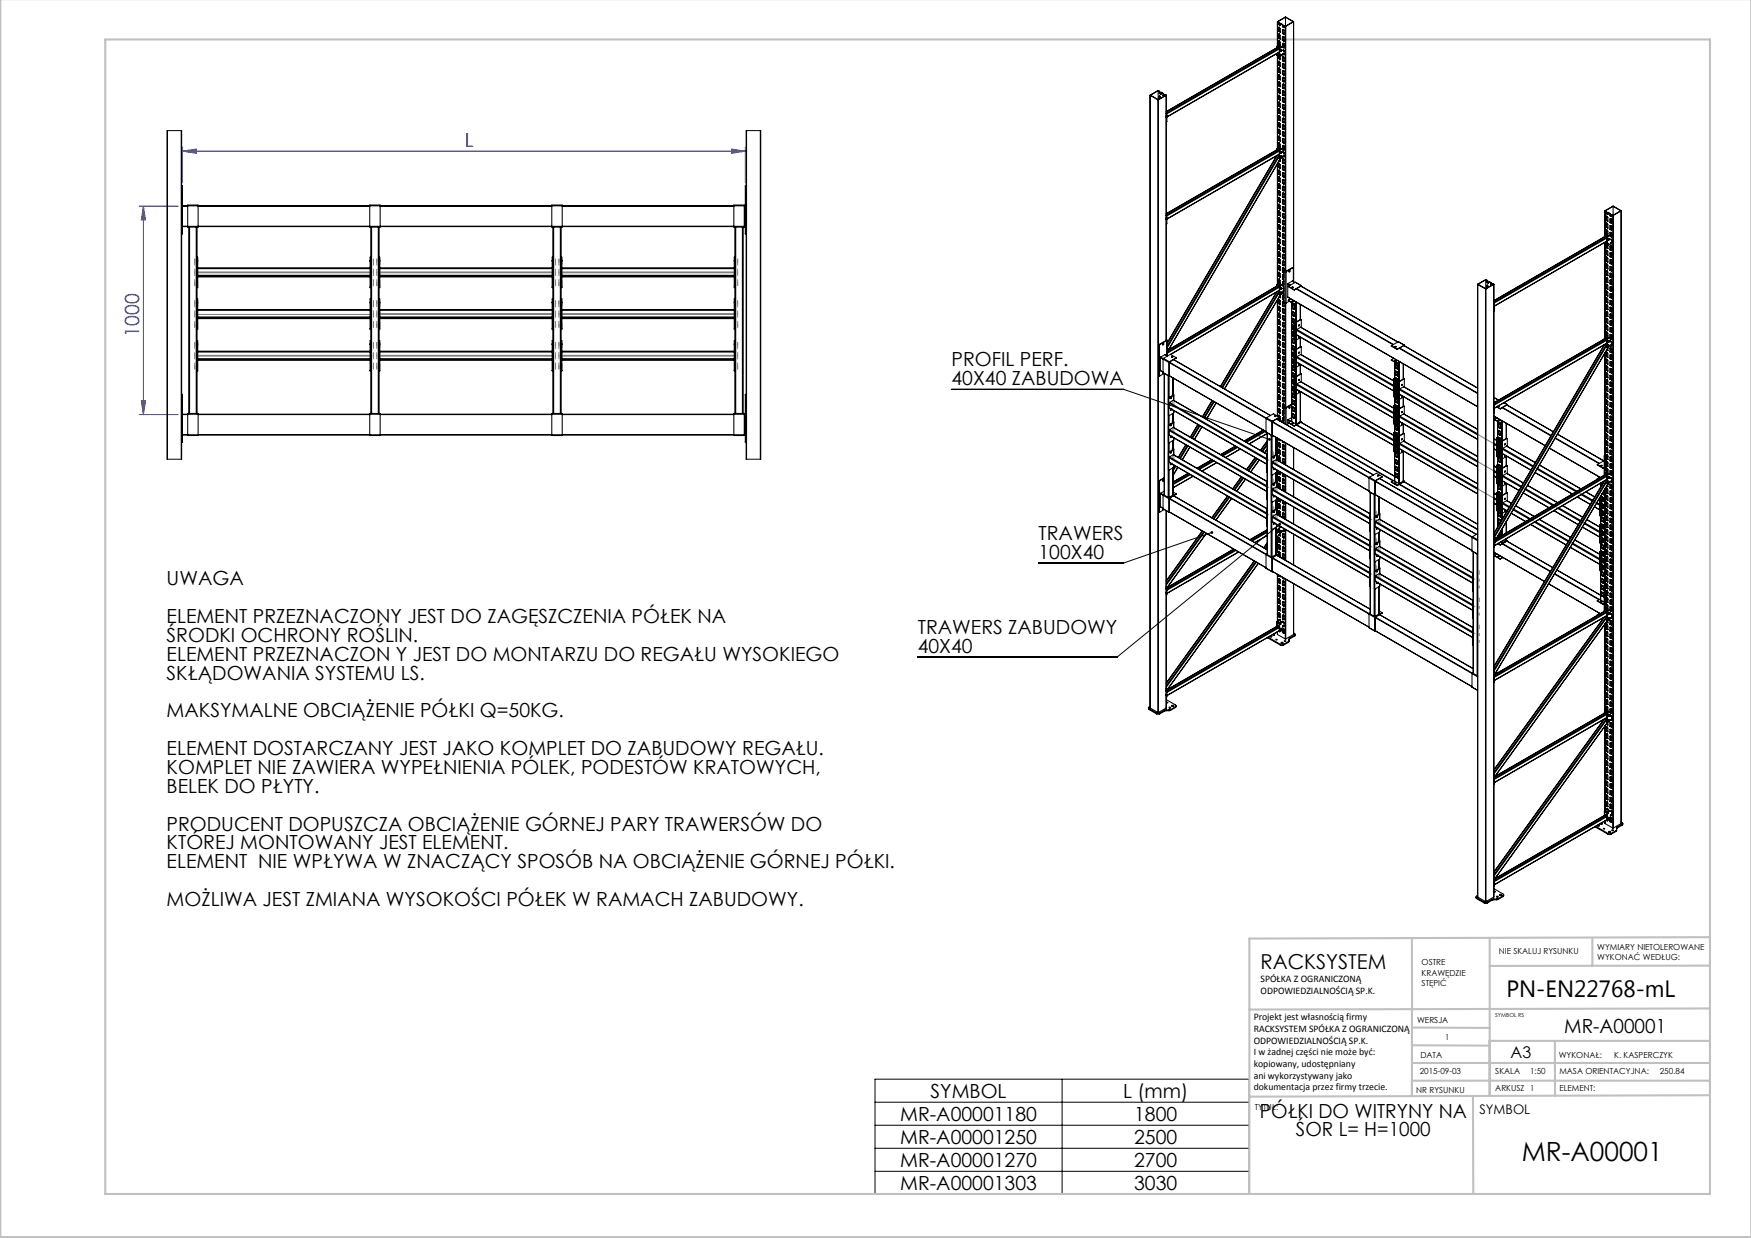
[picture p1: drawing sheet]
<svg xmlns="http://www.w3.org/2000/svg" width="420mm" height="297mm" viewBox="0 0 420 297" stroke-linecap="round" stroke-linejoin="round" font-family="sans-serif">
<defs><g id="words">
<text font-size="6.3" x="365" y="278.5">MR-A00001</text>
<text font-size="5.6" x="361.3" y="239.1">PN-EN22768-mL</text>
<text font-size="4.9" x="302.4" y="232.4">RACKSYSTEM</text>
<g font-size="4.7" fill="#00f">
<text x="111.5" y="35.3">L</text>
<text x="33.4" y="80.8" transform="rotate(-90 33.4 80.8)">1000</text>
</g>
<g font-size="4.7">
<text x="228.2" y="87.9">PROFIL PERF.</text>
<text x="228.2" y="92.4">40X40 ZABUDOWA</text>
<text x="249.1" y="129.5">TRAWERS</text>
<text x="249.1" y="134.1">100X40</text>
<text x="40" y="140.4">UWAGA</text>
<text x="40" y="149.5">ELEMENT PRZEZNACZONY JEST DO ZAGĘSZCZENIA PÓŁEK NA</text>
<text x="40" y="154">ŚRODKI OCHRONY ROŚLIN.</text>
<text x="220.1" y="152">TRAWERS ZABUDOWY</text>
<text x="40" y="158.5">ELEMENT PRZEZNACZON Y JEST DO MONTARZU DO REGAŁU WYSOKIEGO</text>
<text x="220.1" y="156.5">40X40</text>
<text x="40" y="163.1">SKŁĄDOWANIA SYSTEMU LS.</text>
<text x="40" y="172.1">MAKSYMALNE OBCIĄŻENIE PÓŁKI Q=50KG.</text>
<text x="40" y="181.2">ELEMENT DOSTARCZANY JEST JAKO KOMPLET DO ZABUDOWY REGAŁU.</text>
<text x="40" y="185.7">KOMPLET NIE ZAWIERA WYPEŁNIENIA PÓLEK, PODESTÓW KRATOWYCH,</text>
<text x="40" y="190.2">BELEK DO PŁYTY.</text>
<text x="40" y="199.3">PRODUCENT DOPUSZCZA OBCIĄŻENIE GÓRNEJ PARY TRAWERSÓW DO</text>
<text x="40" y="203.8">KTÓREJ MONTOWANY JEST ELEMENT.</text>
<text x="40" y="208.3">ELEMENT NIE WPŁYWA W ZNACZĄCY SPOSÓB NA OBCIĄŻENIE GÓRNEJ PÓŁKI.</text>
<text x="40" y="217.4">MOŻLIWA JEST ZMIANA WYSOKOŚCI PÓŁEK W RAMACH ZABUDOWY.</text>
<text x="375.2" y="247.8">MR-A00001</text>
<text x="223.2" y="263.4">SYMBOL</text>
<text x="269.4" y="263.4">L (mm)</text>
<text x="215.9" y="268.9">MR-A00001180</text>
<text x="272" y="268.9">1800</text>
<text x="302.2" y="268.1">PÓŁKI DO WITRYNY NA</text>
<text x="215.9" y="274.4">MR-A00001250</text>
<text x="272" y="274.4">2500</text>
<text x="310.9" y="272.6">ŚOR L= H=1000</text>
<text x="215.9" y="279.9">MR-A00001270</text>
<text x="272" y="279.9">2700</text>
<text x="215.9" y="285.5">MR-A00001303</text>
<text x="272" y="285.5">3030</text>
</g>
<text font-size="3.9" x="362.3" y="253.8">A3</text>
<text font-size="3.2" x="354.9" y="267.2">SYMBOL</text>
<g font-size="2.4">
<text x="302.4" y="235.6">SPÓŁKA Z OGRANICZONĄ</text>
<text x="302.4" y="238.4">ODPOWIEDZIALNOŚCIĄ SP.K.</text>
<text x="300.7" y="244.7">Projekt jest własnością firmy</text>
<text x="300.7" y="247.5">RACKSYSTEM SPÓŁKA Z OGRANICZONĄ</text>
<text x="300.7" y="250.3">ODPOWIEDZIALNOŚCIĄ SP.K.</text>
<text x="300.7" y="253.1">I w żadnej części nie może być:</text>
<text x="300.7" y="256">kopiowany, udostępniany</text>
<text x="300.7" y="258.8">ani wykorzystywany jako</text>
<text x="300.7" y="261.6">dokumentacja przez firmy trzecie.</text>
</g>
<g font-size="2">
<text x="383.1" y="227.9">WYMIARY NIETOLEROWANE</text>
<text x="341" y="231.6">OSTRE</text>
<text x="359.5" y="228.9">NIE SKALUJ RYSUNKU</text>
<text x="383.1" y="230.4">WYKONAĆ WEDŁUG:</text>
<text x="341" y="234.1">KRAWĘDZIE</text>
<text x="341" y="236.6">STĘPIĆ</text>
<text x="339.9" y="245.4">WERSJA</text>
<text x="346.6" y="249.5">1</text>
<text x="340.5" y="257.7">2015-09-03</text>
<text x="340.7" y="253.8">DATA</text>
<text x="358.7" y="257.7">SKALA</text>
<text x="367" y="257.7">1:50</text>
<text x="373.9" y="253.8">WYKONAŁ:</text>
<text x="374.1" y="257.7">MASA ORIENTACYJNA:</text>
<text x="387.2" y="253.8">K. KASPERCZYK</text>
<text x="398.1" y="257.7">250.84</text>
<text x="339.7" y="262.3">NR RYSUNKU</text>
<text x="358.7" y="261.7">ARKUSZ 1</text>
<text x="374.1" y="261.7">ELEMENT:</text>
<text x="301" y="266.4">TYTUŁ:</text>
</g>
<text font-size="1.3" x="358.7" y="244">SYMBOL RS</text>
</g></defs>
<path d="M43.8 36.3l3.3-.5v1zM43.8 35.3v8.5M43.8 36.3h135M175.5 35.8l3.3 .5-3.3 .5zM178.8 35.3v8.5M33.4 49.5h9.4M34.4 49.5v50M34.4 49.5l.5 3.3h-1zM33.4 99.5h9.4M33.9 96.2h1l-.5 3.3z" fill="none" stroke="#00f" stroke-width=".24"/>
<path d="M228.2 93.4h41.4l34.9 12M290.7 127.7l-21.2 7.4h-20.4M306.9 125.8l-38.9 31.8h-47.9M209.9 258.9h89.7v27.6h-89.7zM254.8 258.9v27.6M209.9 264.4h89.7M209.9 270h89.7M209.9 275.5h89.7M209.9 281h89.7" fill="none" stroke="#000" stroke-width=".24"/>
<g fill="none" stroke="#808080" stroke-width=".24" stroke-dasharray="15.2 1.3 1.3 1.3" stroke-dashoffset="13.9">
<path d="M47.4 68.6v-6.5M47.4 72.1v6.5M47.4 62.1v6.5M47.4 78.6v-6.5M88.9 68.6v-6.5M88.9 72.1v6.5M88.9 62.1v6.5M88.9 78.6v-6.5M91.1 78.6v-6.5M91.1 62.1v6.5M91.1 72.1v6.5M91.1 68.6v-6.5"/>
<path d="M132.6 78.6v-6.5M132.6 62.1v6.5M132.6 72.1v6.5M132.6 68.6v-6.5M134.8 72.1v6.5M134.8 62.1v6.5M134.8 78.6v-6.5M134.8 68.6v-6.5M176.2 72.1v6.5M176.2 62.1v6.5M176.2 78.6v-6.5M176.2 68.6v-6.5"/>
<path d="M47.4 88.6v-6.5M47.4 82.1v6.5M88.9 88.6v-6.5M88.9 82.1v6.5M91.1 88.6v-6.5M91.1 82.1v6.5M132.6 88.6v-6.5M132.6 82.1v6.5M134.8 82.1v6.5M134.8 88.6v-6.5M176.2 82.1v6.5M176.2 88.6v-6.5"/>
</g>
<g fill="none" stroke="#808080" stroke-width=".24" stroke-dasharray="15.2 1.3 1.3 1.3">
<path d="M46.7 62.2v1.4M46.7 65.3v.8M46.7 67.8v.8M46.7 78.5v-1.4M46.7 75.4v-.8M46.7 72.9v-.8M46.7 68.5v-1.4M46.7 65.4v-.8M46.7 62.9v-.8M46.7 72.2v1.4M46.7 75.3v.8M46.7 77.8v.8"/>
<path d="M89.6 62.2v1.4M89.6 65.3v.8M89.6 67.8v.8M89.6 78.5v-1.4M89.6 75.4v-.8M89.6 72.9v-.8M89.6 68.5v-1.4M89.6 65.4v-.8M89.6 62.9v-.8M89.6 72.2v1.4M89.6 75.3v.8M89.6 77.8v.8"/>
<path d="M90.4 72.2v1.4M90.4 75.3v.8M90.4 77.8v.8M90.4 68.5v-1.4M90.4 65.4v-.8M90.4 62.9v-.8M90.4 78.5v-1.4M90.4 75.4v-.8M90.4 72.9v-.8M90.4 62.2v1.4M90.4 65.3v.8M90.4 67.8v.8"/>
<path d="M133.3 72.2v1.4M133.3 75.3v.8M133.3 77.8v.8M133.3 68.5v-1.4M133.3 65.4v-.8M133.3 62.9v-.8M133.3 78.5v-1.4M133.3 75.4v-.8M133.3 72.9v-.8M133.3 62.2v1.4M133.3 65.3v.8M133.3 67.8v.8"/>
<path d="M134 78.5v-1.4M134 75.4v-.8M134 72.9v-.8M134 68.5v-1.4M134 65.4v-.8M134 62.9v-.8M134 72.2v1.4M134 75.3v.8M134 77.8v.8M134 62.2v1.4M134 65.3v.8M134 67.8v.8"/>
<path d="M176.9 78.5v-1.4M176.9 75.4v-.8M176.9 72.9v-.8M176.9 68.5v-1.4M176.9 65.4v-.8M176.9 62.9v-.8M176.9 72.2v1.4M176.9 75.3v.8M176.9 77.8v.8M176.9 62.2v1.4M176.9 65.3v.8M176.9 67.8v.8"/>
<path d="M310.5 79.5v-.5M310.5 77.9v-.5M46.7 82.2v1.4M46.7 85.3v.8M46.7 87.8v.8M46.7 88.5v-1.4M46.7 85.4v-.8M46.7 82.9v-.8M89.6 82.2v1.4M89.6 85.3v.8M89.6 87.8v.8M89.6 88.5v-1.4"/>
<path d="M89.6 85.4v-.8M89.6 82.9v-.8M90.4 82.2v1.4M90.4 85.3v.8M90.4 87.8v.8M90.4 88.5v-1.4M90.4 85.4v-.8M90.4 82.9v-.8M133.3 82.2v1.4M133.3 85.3v.8M133.3 87.8v.8M133.3 88.5v-1.4"/>
<path d="M133.3 85.4v-.8M133.3 82.9v-.8M134 88.5v-1.4M134 85.4v-.8M134 82.9v-.8M134 82.2v1.4M134 85.3v.8M134 87.8v.8M176.9 88.5v-1.4M176.9 85.4v-.8M176.9 82.9v-.8M176.9 82.2v1.4"/>
<path d="M176.9 85.3v.8M176.9 87.8v.8M281.2 94.4v.9M281.2 96.4v.5M281.2 98v.5M310.5 88.1v-.9M310.5 86.1v-.6M310.5 84.4v-.5M310.5 81.5v-.9M310.5 94.6v-.9M310.5 92.6v-.5M310.5 91v-.5"/>
<path d="M334.8 98.4v-.5M334.8 95.5v-.9M334.8 93.5v-.5M334.8 91.9v-.5M335.2 95.8v-.9M335.2 93.8v-.5M335.2 92.2v-.5M335.2 98.7v-.5M281.2 100.9v.9M281.2 102.9v.5M281.2 104.5v.5M281.2 107.4v.9"/>
<path d="M281.2 109.4v.6M281.2 111.1v.5M305.4 108.4v.9M305.4 110.4v.5M305.4 112v.5M305.4 114.9v.9M305.4 116.9v.6M305.4 118.5v.6M305.9 115.2v.9M305.9 117.1v.6M305.9 118.8v.5M305.9 108.6v.9"/>
<path d="M305.9 110.6v.6M305.9 112.2v.6M334.8 102.1v-1M334.8 100.1v-.6M334.8 108.6v-.9M334.8 106.6v-.6M334.8 105v-.6M335.2 102.3v-.9M335.2 100.3v-.5M335.2 108.9v-1M335.2 106.9v-.6M335.2 105.2v-.5"/>
<path d="M359.5 109.8v-.9M359.5 107.8v-.6M359.5 106.2v-.6M359.5 116.3v-.9M359.5 114.3v-.5M359.5 112.7v-.5M359.5 119.2v-.5M359.9 116.6v-.9M359.9 114.6v-.6M359.9 113v-.6M359.9 110.1v-1M359.9 108.1v-.6"/>
<path d="M359.9 106.4v-.5M359.9 119.5v-.5M305.4 121.4v1M305.4 123.4v.6M305.4 125.1v.5M305.9 121.7v.9M305.9 123.7v.5M305.9 125.3v.5M330.1 129.2v.9M330.1 131.2v.5M330.1 132.8v.5M330.1 122.6v1"/>
<path d="M330.1 124.6v.6M330.1 126.3v.5M330.1 135.7v.9M330.1 137.7v.6M330.1 139.3v.6M330.6 136v.9M330.6 137.9v.6M330.6 139.6v.5M330.6 129.4v.9M330.6 131.4v.6M330.6 133v.6M330.6 122.9v.9"/>
<path d="M330.6 124.9v.5M330.6 126.5v.5M354.8 136.9v.9M354.8 138.9v.6M359.5 122.9v-1M359.5 120.9v-.6M359.9 123.1v-.9M359.9 121.1v-.5M384.2 130.6v-.9M384.2 128.6v-.6M384.2 127v-.6M384.2 124.1v-1"/>
<path d="M384.2 122.1v-.6M384.2 120.4v-.5M384.2 137.1v-.9M384.2 135.1v-.5M384.2 133.5v-.5M354.8 150v.9M354.8 152v.5M354.8 153.6v.5M354.8 143.4v1M354.8 145.4v.6M354.8 147.1v.5M354.8 140.5v.6"/>
</g>
<g fill="none" stroke="#808080" stroke-width=".25">
<path d="M47.4 65.2h41.4M47.4 75.4h41.4M47.4 65.4h41.4M91.1 65.2h41.3M91.1 75.2h41.3M91.1 75.4h41.3M91.1 65.4h41.3M134.8 65.2h41.3M134.8 75.2h41.3M134.8 75.4h41.3M134.8 65.4h41.3M311.5 79.4l23.4 13.5"/>
<path d="M47.4 85.4h41.4M47.4 85.2h41.4M91.1 85.4h41.3M91.1 85.2h41.3M134.8 85.4h41.3M134.8 85.2h41.3M281 96.9l23.4 13.5M311.5 86l23.4 13.5M311.5 92.5l23.4 13.5M336.2 93.7l23.4 13.5M281 103.5l23.4 13.5M281 110l23.4 13.5"/>
<path d="M305.7 111.2l23.4 13.5M305.7 117.7l23.4 13.5M336.2 100.2l23.4 13.5M336.2 106.8l23.4 13.5M360.9 108l23.4 13.5M360.9 114.5l23.4 13.5M305.7 124.3l23.4 13.5M330.4 125.5l23.4 13.5M330.4 132l23.4 13.5M330.4 138.5l23.4 13.5M360.9 121l23.4 13.5"/>
</g>
<g fill="none" stroke="#c0c0c0" stroke-width=".5">
<path d="M.1 -.1v296.9h419.9M25.2 9.5h385v276.9h-385zM338.7 225.2v37.8M357.3 225v37.9v-13.2M382 225.4v6.3M410.1 224.8l-110.4 .4v61.2M410.1 231.7h-52.8M338.7 259.3h71.5M338.7 255h71.5M338.7 250.8l18.6 .1M338.7 246.5l18.6 .1M357.3 249.7h52.9"/>
<path d="M373 249.7v13.2M410.1 241.9l-110.4 .3M353.3 262.9l.1 23.5M410.2 262.7l-110.5 .4"/>
</g>
<g fill="none" stroke="#808080" stroke-width=".24" stroke-dasharray="15.2 1.3 1.3 1.3" stroke-dashoffset="15">
<path d="M310.9 77.6v4.3M281.6 98.7v-4.2M310.9 84.2v4.2M310.9 90.7v4.2M334.4 97.7v4.2M334.4 91.1v4.3M335.6 91.9v4.2M335.6 98.4v4.3M281.6 105.3v-4.3M281.6 111.8v-4.2M305 112.3v-4.2M305 118.8v-4.2"/>
<path d="M306.3 119.5v-4.2M306.3 113v-4.2M334.4 104.2v4.3M335.6 104.9v4.3M359.1 105.4v4.3M359.1 111.9v4.3M359.1 118.5v4.2M360.3 112.7v4.2M360.3 106.1v4.3M360.3 119.2v4.3M383.8 119.7v4.2M305 125.4v-4.3"/>
<path d="M306.3 126.1v-4.3M329.7 133.1v-4.3M329.7 126.6v-4.3M329.7 139.6v-4.2M331 133.8v-4.2M331 127.3v-4.3M383.8 126.2v4.3M383.8 132.7v4.3M331 140.3v-4.2M354.4 153.9v-4.3M354.4 147.4v-4.3M354.4 140.8v-4.2"/>
</g>
<g fill="#00f">
<path d="M43.8 36.3l3.3-.5v1zM175.5 35.8l3.3 .5-3.3 .5z"/>
<path d="M34.4 49.5l.5 3.3h-1zM33.9 96.2h1l-.5 3.3z"/>
</g>
<path d="M290.4 127.5a.34 .34 0 0 0 .2 .6 .34 .34 0 0 0 .4-.5l-.3 .1 .3-.1-.2-.2zM306.7 125.6a.34 .34 0 0 0 0 .4 .34 .34 0 0 0 .5 0 .34 .34 0 0 0 0-.4l-.3 .2 .3-.2-.2-.2zM304.2 105.2v.2l.1 .3 .5-.1-.3-.2 .3 .1-.1-.4z" fill="#000"/>
<path d="M40.1 31.3h3.5M179 31.3h3.5M40.1 110.2h3.5M179 110.2h3.5" fill="none" stroke="#000" stroke-width=".24"/>
<g fill="none" stroke="#000" stroke-width=".25">
<path d="M306.3 13.1l.1 .1M306.3 11.2v.3M306.3 12.9v.2M306.3 11.2v.1M306.3 13.1v.1M306.3 11.1v.1M306.3 11.1l.1 .1M306.3 11.3v.1M306.3 12.8v.4M306.4 11.2l-.1 .1M306.4 5.2v5.9M306.4 5.2l1.9-1.1 2 1.1"/>
<path d="M306.4 13.2v22.4M306.4 5.2l.3 .2M306.6 12.7h.1l-.1 .2zM306.6 12.7l-.1 .1M306.7 18v.1M306.7 18v.6M306.7 16.4h.1M306.7 16.4v.6M306.7 9.9h.1M306.7 9.9v.6M306.7 5.4v.2M306.7 5.6v.3"/>
<path d="M306.7 7.2v.3M306.7 8.8v.4M306.7 10.5v.3M306.7 13.7v.4M306.7 15.4v.3M306.7 17v.3M306.7 18.6v.4M306.7 10.8h.1M306.8 19.7v-.2l.3 .4v.9l-.4-.2M306.8 19.7l-.1 .6M306.8 18.1v-.2l.3 .4v.9l-.4-.2M306.8 18.1h-.1"/>
<path d="M306.8 16.4v-.1l.3 .3v1l-.4-.3M306.8 16.4h-.1M306.8 14.8v-.2l.3 .4v.9l-.4-.2M306.8 14.8l-.1 .6M306.8 13.2l-.1 .5M306.8 9.9v-.2l.3 .4v.9M306.8 9.9h-.1M306.8 8.3v-.2l.3 .4v.9l-.4-.2M306.8 8.3l-.1 .5M306.8 6.6l-.1 .6M306.8 6.6v-.1l.1 .2M306.8 6.6v.6"/>
<path d="M306.8 19.7v.5M306.8 18.1v.5M306.8 14.8v.5M306.8 9.9v.5M306.8 8.3v.5M306.8 13.2v.5M306.8 16.4v.6M306.8 5.4h-.1M306.8 5.4v.1M306.8 5.9l.3 .1M306.8 9.1l.3 .2M306.8 17.3l.3 .2"/>
<path d="M306.8 14l.3 .2M306.8 10.8h.1M306.8 7.5l.3 .2M306.8 15.7l.3 .1M306.8 18.9l.3 .2M306.8 7.2h-.1M306.8 5.5v.4M306.8 7.2v.3M306.8 8.8v.3M306.8 10.4v.4M306.8 13.7v.3M306.8 15.3v.4"/>
<path d="M306.8 17v.3M306.8 18.6v.3M306.8 5.5l-.1 .1M306.8 5.9h-.1M306.8 7.5h-.1M306.8 8.8h-.1M306.8 9.1l-.1 .1M306.8 10.4l-.1 .1M306.8 10.8h-.1M306.8 13.7h-.1M306.8 14l-.1 .1M306.8 15.3l-.1 .1"/>
<path d="M306.8 15.7h-.1M306.8 17h-.1M306.8 17.3h-.1M306.8 18.6h-.1M306.8 18.9l-.1 .1M306.8 6.6h.1M306.8 9.9h.1M306.8 13.1v.1M306.8 14.8h.1M306.8 16.4h.1M306.8 19.7h.1M306.8 8.2h.1"/>
<path d="M306.8 13.1h.1M306.8 18v.1M306.8 8.2v.1M306.8 6.5v.1M306.8 9.8v.1M306.8 14.7v.1M306.8 16.3v.1M306.8 18h.1M306.8 19.6v.1M306.8 13.5l.2 .1M306.8 13l-.5 .2M306.8 12.5l-26.9 15.6"/>
<path d="M306.8 11.6h.1M306.8 13.5h.1M306.8 11.6v1.9M306.8 11.8l-26.9 15.5M306.8 12.5l-26.9 15.5M306.9 6.7h.1M306.9 6.7l.2 .1v1l-.4-.3M306.9 13.5l.1 .1M306.9 11.6v1.9M307 11.1l-27.3 15.7M307 11.1l.3 .2M307 11.5l-.1 .1"/>
<path d="M307 11.5l-.2 .1M307.1 12v.2M307.1 12v.1M307.1 5.6v.5l-.4-.2M307.1 13.5v.8l-.4-.2M307.1 10.8l-.7 .4M307.1 10.7l-.8 .4M307.1 5.6l.6 .3M307.1 5.6l.5 .3M307.1 12.1v.1M307.1 12.2l.1 .1M307.1 12.2h.1"/>
<path d="M307.1 13.1h.2l-.2 .1zM307.2 13l-.1 .2M307.2 11.8l-.1 .2M307.2 11.8h.1M307.2 11.8l.1 .1M307.2 12l-.1 .2M307.2 12l-.1 .1M307.3 12.2h.1M307.3 11.3h.1M307.3 11.9l-.1 .1M307.3 11.9h.1M307.3 12.3h-.1"/>
<path d="M307.3 12.2v.1M307.3 12.2l-.1 .1M307.3 12.1v.1zM307.3 11.8l.1 .1M307.3 11.9l.1 .1M307.4 12.2h-.1M307.4 12h-.2l.1 .2M307.4 11.9h-.1M307.4 11.9v.1M307.4 12h.1M307.4 12.1l-.1 .1M307.4 12.1h.1"/>
<path d="M307.6 5.9v.5M307.7 5.9v.5M307.7 7.2v.8M307.7 8.8v.8M307.7 10.4v.6M307.7 13.7v.8M307.7 15.3v.9M307.7 17v.8M307.7 18.6v.8M307.7 6.4l.3 .1M307.7 9.6l.3 .2M307.7 17.8l.3 .2"/>
<path d="M307.7 14.5l.3 .2M307.7 8l.3 .2M307.7 16.2l.3 .1M307.7 19.4l.3 .2M307.7 6.4h-.1M307.7 5.9h-.1M307.7 8h-.1M307.7 9.6l-.1 .1M307.7 14.5l-.1 .1M307.7 16.2h-.1M307.7 17.8h-.1M307.7 19.4l-.1 .1"/>
<path d="M307.7 13.2h.1M307.7 13.2l-.7 .4M307.7 12.1h.1M307.8 12.9l.2 .2M307.8 11.3l.2 .1M307.8 8.9h.1M307.8 12.1h.1M307.8 15.4v-.1l.2 .2M307.8 18.7h.1M307.8 17h.1M307.8 10.5h.1M307.8 7.2v-.1l.2 .3v.9l-.4-.3"/>
<path d="M307.8 15.4l-.2-.1v.9M307.8 18.7l-.2-.1v.9M307.8 7.2l-.2-.1v.9M307.8 8.9l-.2-.1v.9M307.8 10.5l-.2-.1v.7M307.8 13.8l-.2-.1v.9M307.8 17l-.2-.1v.9M307.8 11.3h.1M307.8 12.9v.1M307.8 11.3l-.1 .1M307.8 8.8v-.1l.2 .3M307.8 12.1v-.1l.2 .2"/>
<path d="M307.8 18.6v-.1l.2 .3M307.8 17v-.1l.2 .2M307.8 13.7v-.1l.2 .3v.9l-.4-.2M307.8 13.7v.1M307.8 10.5v-.1l.2 .2M307.9 8.8l-.1 .1M307.9 13.7l-.1 .1M307.9 7.2h.1M307.9 8.8h.1M307.9 10.4h.1M307.9 12.1h.1M307.9 13.7h.1"/>
<path d="M307.9 15.3h.1M307.9 17h.1M307.9 18.6l-.1 .1M307.9 7.2h-.1M307.9 10.4l-.1 .1M307.9 12.1h-.1M307.9 15.3l-.1 .1M307.9 17h-.1M307.9 7.1v.1M307.9 12v.1M307.9 16.9v.1M307.9 18.6h.1"/>
<path d="M307.9 13.7h-.1M307.9 18.6h-.1M307.9 10.9h.1M307.9 10.9l-28.2 16.2M308 9h.1M308 12.2v.1M308 15.5h.1M308 18.8h.1M308 17.1v.1M308 10.6h.1M308 12.9l-.2 .1M308 11.3l-.2 .1"/>
<path d="M308 10.9l-1 .6M308 6.1l.3 .2M308 6.1v.5l-.4-.2M308 10.9h.1M308 12.3v.9l-.2-.3M308 15.5v.9l-.4-.2M308 9v.9l-.4-.2M308 10.6v.9l-.3-.1M308 17.2v.9l-.4-.3M308 18.8v.9l-.4-.2M308.3 6.3h.1M308.3 6.3v58.8"/>
<path d="M308.3 4.1l-1.8 1.1 .3 .2M308.3 4.1l1.9 1.1-1.9 1.1M308.3 4.1v2.2M308.4 6.3v58.8M310.3 5.2l-1.9 1.1M310.3 5.2v62.4M40.1 31.3v78.9M40.2 31.3v78.9M43.5 31.3v78.9M43.6 31.3v78.9M179 31.3v78.9M179.1 31.3v78.9"/>
<path d="M182.4 31.3v78.9M182.5 31.3v78.9M275.9 22.8v147.1M275.9 22.9l1.8 1.1M275.9 22.9v147M277.7 24h.2M277.7 24v146.9M277.8 21.8l.3 .1M277.8 21.8l-1.8 1 1.8 1.1M277.8 21.8v2.1M277.9 24v146.9M278.1 21.9v.2"/>
<path d="M278.1 22.1v.3M278.1 23.2h.1M278.1 23.2v.5M278.1 23.2v-.2l.2 .1 .2 .4M278.1 23.2l.1 .5M278.2 21.9l-.4-.2-1.9 1.2M278.2 21.9h-.1M278.2 21.9v.2M278.2 22.4l.3 .2M278.2 22.1h-.1M278.2 22.4h-.1M278.2 22.1v.3"/>
<path d="M278.2 23.1h.1M278.2 23.1l-.1 .1M278.5 22.2l.5 .3M278.5 22.2l.5 .2M278.5 22.2v.5l-.4-.3M279 22.9l.2 .2M279 22.5v.4M279 22.4v.1M279 22.9h.1M279 22.4v.5M279 22.9l.3 .1M279.3 22.7l.4 .2"/>
<path d="M279.3 22.7l.3 .1-1.8 1.1M279.3 22.7v.3M279.7 22.9l-1.8 1.1M279.7 27.9h.2M279.7 22.8v58.9M279.7 27.8h.1M279.8 27.1l.1 .1M279.8 27.1h-.1M279.8 27.1v.1M279.8 28.1h-.1M279.8 28v.1zM279.8 27.7l.1 .1"/>
<path d="M279.8 27.8h-.1M279.8 27.8l.1 .1M279.8 27.2l.1 2-.2 .1M279.8 27.2h-.1M279.9 27.8h-.1M279.9 27.8v.1M279.9 27.9h.1M279.9 28h-.2M279.9 28h.1M306.2 37.4l-26.3 44.9M306.2 35.7v.3M306.2 35.7l.1 .1"/>
<path d="M306.3 37.3l-26.4 45.1M306.3 35.6l-.1 .1M306.3 35.6l.1 .1M306.3 35.8v.1M306.4 35.7l-.1 .1M306.4 39.3v28.9M306.7 31.1h.1M306.7 39.3h.1M306.7 22.9v.1M306.7 39.3v.6M306.7 32.7v.1M306.7 32.7v.6"/>
<path d="M306.7 31.1v.6M306.7 29.5h.1M306.7 29.5v.6M306.7 26.2h.1M306.7 26.2v.6M306.7 24.6h.1M306.7 24.6v.6M306.7 22.9v.6M306.7 35.3h.1M306.7 20.3v.3M306.7 21.9v.3M306.7 23.5v.4"/>
<path d="M306.7 25.2v.3M306.7 26.8v.3M306.7 28.4v.4M306.7 30.1v.3M306.7 31.7v.3M306.7 33.3v.4M306.7 35v.3M306.7 39.9v.3M306.8 39.3v-.2l.3 .4v.9l-.4-.2M306.8 39.3h-.1M306.8 34.4l-.1 .6M306.8 32.8v-.2l.3 .4v.9l-.4-.2"/>
<path d="M306.8 32.8h-.1M306.8 31.1v-.1l.3 .3v1l-.4-.3M306.8 31.1h-.1M306.8 29.5v-.2l.3 .4v.9l-.4-.2M306.8 29.5h-.1M306.8 27.9l-.1 .5M306.8 26.2v-.1l.3 .3v1l-.4-.3M306.8 26.2h-.1M306.8 24.6v-.2l.3 .4v.9l-.4-.2M306.8 24.6h-.1M306.8 23v-.2l.3 .4v.9l-.4-.2M306.8 23h-.1"/>
<path d="M306.8 21.3v-.1l.3 .3v1l-.4-.3M306.8 21.3l-.1 .6M306.8 27.9v-.2l.1 .2M306.8 34.4v-.2l.1 .3M306.8 32.8v.5M306.8 31.1v.6M306.8 29.5v.5M306.8 27.9v.5M306.8 26.2v.6M306.8 24.6v.5M306.8 23v.5M306.8 21.3v.6"/>
<path d="M306.8 34.4v.5M306.8 39.3v.5M306.8 22.2l.3 .2M306.8 25.5l.3 .1M306.8 28.7l.3 .2M306.8 33.6l.3 .2M306.8 27.1l.3 .2M306.8 30.4l.3 .1M306.8 35.3h.1M306.8 20.2v.4M306.8 21.9v.3M306.8 23.5v.3"/>
<path d="M306.8 25.1v.4M306.8 26.8v.3M306.8 28.4v.3M306.8 30v.4M306.8 31.7v.3M306.8 33.3v.3M306.8 34.9v.4M306.8 39.8v.4M306.8 20.6l.3 .1M306.8 20.2l-.1 .1M306.8 20.6h-.1M306.8 21.9h-.1"/>
<path d="M306.8 22.2h-.1M306.8 23.8l.3 .2M306.8 23.5h-.1M306.8 23.8l-.1 .1M306.8 25.1l-.1 .1M306.8 25.5h-.1M306.8 26.8h-.1M306.8 27.1h-.1M306.8 28.4h-.1M306.8 28.7l-.1 .1M306.8 30l-.1 .1M306.8 30.4h-.1"/>
<path d="M306.8 32l.3 .2M306.8 31.7h-.1M306.8 32h-.1M306.8 33.3h-.1M306.8 33.6l-.1 .1M306.8 34.9l-.1 .1M306.8 35.3h-.1M306.8 39.8l-.1 .1M306.8 21.3h.1M306.8 26.2h.1M306.8 27.8v.1M306.8 29.5h.1"/>
<path d="M306.8 34.4h.1M306.8 22.9h.1M306.8 27.8h.1M306.8 32.7h.1M306.8 39.3h.1M306.8 24.6h.1M306.8 31.1h.1M306.8 22.9v.1M306.8 32.7v.1M306.8 39.2v.1M306.8 21.2v.1M306.8 24.5v.1"/>
<path d="M306.8 26.1v.1M306.8 29.4v.1M306.8 31v.1M306.8 34.3h.1M306.8 39.2h.1M306.8 37l-26.9 15.6M306.8 36.1h.1M306.8 36.1v1.9M306.8 38h.1M306.8 37.1l-26.9 46M306.8 37.5l-26.9 46M306.8 36.3l-26.9 15.5"/>
<path d="M306.9 38h.1M306.8 38.6l.3 .1M306.9 38v.1M306.9 34.5h.1M306.9 28h.1M306.9 38l.1 .1M306.9 36.1v1.9M306.9 28l.2 .1v.9l-.4-.2M306.9 34.5l.2 .1v1.1M307 35.6l-27.3 15.7M307 35.6l.2 .2M307 36l-.1 .1"/>
<path d="M307 36l-.2 .1M307 36.5l.1 .2M307 37.6l.1 .2M307 36.5h.1M307 37.6l.1 .1M307.1 38.1v.7l-.3-.2M307.1 35.3l-.7 .4M307.1 35.2l-.8 .4M307.1 36.5v.2M307.1 36.7l.1 .1M307.1 37.7v.1M307.1 37.8l.1 .1"/>
<path d="M307.1 36.7h.1M307.1 37.8h.1M307.2 38l-27 46M307.2 36.3l-.2 .2M307.2 36.3h.1M307.2 37.4l-.2 .2M307.2 37.4l.1 .1M307.2 36.3l.2 .1M307.2 36.5l-.1 .2M307.2 37.6l-.1 .2M307.2 36.5h-.1M307.2 37.6l-.1 .1"/>
<path d="M307.2 37.9l-27 46.2M307.2 36.7h.1M307.2 37.8h.1M307.2 35.8h.1M307.3 37.5l-.1 .1M307.3 37.5h.1M307.3 37.9h-.1M307.3 36.7l-.1 .1M307.3 37.8v.1M307.3 37.8l-.1 .1M307.3 36.6v.1zM307.3 37.7v.1z"/>
<path d="M307.3 36.4l-.1 .1M307.3 36.4l.1 .1M307.3 37.5l.1 .1M307.3 36.7h.1M307.4 36.5h-.2l.1 .2M307.4 37.6l-.2 .1 .1 .1M307.4 36.4h-.1M307.4 36.4v.1M307.4 37.5h-.1M307.4 37.5v.1M307.4 36.5h.1M307.4 37.6h.1"/>
<path d="M307.4 36.6l-.2 .1M307.4 37.7l-.2 .1M307.4 36.6h.1M307.4 37.7h.1M307.7 20.2v.9M307.7 21.9v.8M307.7 23.5v.8M307.7 25.1v.9M307.7 26.8v.8M307.7 28.4v.8M307.7 30v.9M307.7 31.7v.8"/>
<path d="M307.7 33.3v.8M307.7 34.9v.6M307.7 38.2v.8M307.7 39.8v.9M307.7 37.7l-.7 .4M307.7 22.7l.3 .2M307.7 26l.3 .1M307.7 29.2l.3 .2M307.7 34.1l.3 .2M307.7 27.6l.3 .2M307.7 30.9l.3 .1M307.7 39l.3 .2"/>
<path d="M307.7 21.1h-.1M307.7 21.1l.3 .1M307.7 22.7h-.1M307.7 24.3l-.1 .1M307.7 24.3l.3 .2M307.7 26h-.1M307.7 27.6h-.1M307.7 29.2l-.1 .1M307.7 30.9h-.1M307.7 32.5h-.1M307.7 32.5l.3 .2M307.7 34.1l-.1 .1"/>
<path d="M307.7 39l-.1 .1M307.7 37.7h.1M307.7 35.9v.7M307.7 37.5v.1M307.7 36.6h.1M307.8 37.4l.2 .2M307.8 35.8l.2 .1M307.8 35.8h.1M307.8 35.8l-.1 .1M307.8 25.2h.1M307.8 28.5v-.2l.2 .3v.9l-.4-.2M307.8 31.7h.1"/>
<path d="M307.8 35v-.2l.2 .3v.9l-.3-.1M307.8 38.3h.1M307.8 39.9h.1M307.8 36.6h.1M307.8 33.4h.1M307.8 30.1h.1M307.8 26.8h.1M307.8 23.6h.1M307.8 20.3h.1M307.8 38.3l-.2-.1v.9M307.8 35l-.2-.1v.7M307.8 30.1l-.2-.1v.9"/>
<path d="M307.8 26.8l-.2-.1v.9M307.8 20.3l-.2-.1v.9M307.8 21.9l-.2-.1v.9M307.8 23.6l-.2-.1v.9M307.8 25.2l-.2-.1v.9M307.8 28.5l-.2-.1v.9M307.8 31.7l-.2-.1v.9M307.8 33.4l-.2-.1v.9M307.8 39.9l-.2-.1v.9M307.8 21.9v-.1l.2 .3v.9l-.4-.3M307.8 21.9h.1M307.8 25.2v-.2l.2 .3"/>
<path d="M307.8 31.7v-.1l.2 .2M307.8 38.2v-.1l.2 .3M307.8 39.9v-.2l.2 .3M307.8 36.6v-.1l.2 .2M307.8 33.3v-.1l.2 .3v.9l-.4-.2M307.8 30.1v-.2l.2 .3M307.8 26.8v-.1l.2 .3v.9l-.4-.3M307.8 23.5v-.1l.2 .3M307.8 20.3v-.2l.2 .3v.9l-.4-.2M307.9 21.9h-.1M307.9 23.5l-.1 .1M307.9 31.7h-.1"/>
<path d="M307.9 20.2h.1M307.9 21.9h.1M307.9 23.5h.1M307.9 25.1v.1M307.9 26.8h.1M307.9 28.4h.1M307.9 30h.1M307.9 31.7h.1M307.9 33.3l-.1 .1M307.9 34.9h.1M307.9 36.6h.1M307.9 38.2h.1"/>
<path d="M307.9 39.8v.1M307.9 20.2l-.1 .1M307.9 25.1l-.1 .1M307.9 26.8h-.1M307.9 28.4l-.1 .1M307.9 30l-.1 .1M307.9 34.9l-.1 .1M307.9 36.6h-.1M307.9 38.2l-.1 .1M307.9 39.8l-.1 .1M307.9 21.8v.1M307.9 25.1h.1"/>
<path d="M307.9 26.7v.1M307.9 31.6v.1M307.9 33.3h.1M307.9 36.5v.1M307.9 39.8h.1M307.9 33.3h-.1M307.9 35.4h.1M307.9 35.4l-28.2 16.2M308 25.3h.1M308 31.8v.1M308 38.4h.1M308 40h.1"/>
<path d="M308 36.7v.1M308 30.2h.1M308 23.7h.1M308 37.4l-.3 .1M308 35.4l-1 .6M308 37.4h.1M308 35.8l-.2 .1M308 35.4h.1M308 31.9v.9l-.4-.3M308 23.7v.9l-.4-.2M308 25.3v.9l-.4-.2M308 30.2v.9l-.4-.2"/>
<path d="M308 36.8v.9l-.3-.2M308 38.4v.9l-.4-.2M43.6 44.6h.2v.2M43.6 56h.2M43.6 44.8h.2M43.8 56v.1h-.2M43.8 44.8v11.2M43.8 49.4h135M43.8 54.4h1.2M43.8 54.3h135M43.8 49.5h1.2M45.3 54.5v44.7"/>
<path d="M45.5 54.5h-.5v-5.3h2.5v5.3h-.4M45.5 54.5h1.6M45.5 54.5v44.7M47.1 54.5v44.7M47.3 54.5v8M47.5 54.4h41.2M47.5 49.5h41.2M88.9 54.5v44.7M89.1 54.5h-.4v-5.3h2.5v5.3h-.3M89.1 54.5h1.6M89.1 54.5v44.7M90.7 54.5h.2"/>
<path d="M90.7 54.5v44.7M90.9 54.5v44.7M91.2 54.4h41.2M91.2 49.5h41.2M132.6 54.5v44.7M132.8 54.5h-.4v-5.3h2.5v5.3h-.5M132.8 54.5h1.6M132.8 54.5v44.7M134.4 54.5v44.7M134.6 54.5v44.7M134.9 54.4h41.1M134.9 49.5h41.1"/>
<path d="M176.3 54.5v8M176.3 54.5h-.3v-5.3h2.5v5.3h-.4M176.3 54.5h.2M176.5 54.5h1.6M176.5 54.5v44.7M178.1 54.5v44.7M178.3 54.5v44.7M178.5 54.4h.3M178.5 49.5h.3M178.8 56h.2v.1h-.2zM178.8 44.6h.2v.2h-.2zM178.8 44.8v11.2"/>
<path d="M279.7 52.4h.2M279.8 52.3h.1M279.7 52.5l.2-.1-.2 .2M279.7 52.5h.2M279.7 52.2l.2 .1M279.7 51.6l.2 .1M279.7 51.6h.1M279.7 51.6l.1 .1M279.8 52.6h-.1M279.8 52.3l.1 .1M279.8 52.6h.1M279.8 51.7l.1 1.9-.2 .2"/>
<path d="M279.8 51.7h-.1M279.9 52.3h-.1M279.9 52.3v.1M279.9 52.4h.1M306.7 54h.1M306.7 45.8h.1M306.7 58.9h.1M306.7 58.9v.6M306.7 54v.6M306.7 52.3v.1M306.7 52.3v.6M306.7 50.7h.1"/>
<path d="M306.7 50.7v.6M306.7 45.8v.6M306.7 44.2h.1M306.7 44.2v.6M306.7 41.5v.3M306.7 43.1v.4M306.7 44.8v.3M306.7 46.4v.3M306.7 48v.4M306.7 49.7v.3M306.7 51.3v.3M306.7 52.9v.4"/>
<path d="M306.7 54.6v.3M306.7 56.2v.3M306.7 57.8v.4M306.7 59.5v.3M306.8 58.9v-.2l.3 .4v.9l-.4-.2M306.8 58.9h-.1M306.8 57.3v-.2l.3 .4v.9l-.4-.2M306.8 57.3l-.1 .5M306.8 55.6l-.1 .6M306.8 54v-.2l.3 .4v.9l-.4-.2M306.8 54h-.1M306.8 52.4v-.2l.3 .4v.9l-.4-.2"/>
<path d="M306.8 52.4h-.1M306.8 50.7v-.1l.3 .3v.9l-.4-.2M306.8 50.7h-.1M306.8 49.1v-.2l.3 .4v.9l-.4-.2M306.8 49.1l-.1 .6M306.8 47.5v-.2l.3 .4v.9l-.4-.2M306.8 47.5l-.1 .5M306.8 45.8v-.1l.3 .3v.9l-.4-.2M306.8 45.8h-.1M306.8 44.2v-.2l.3 .4v.9l-.4-.2M306.8 44.2h-.1M306.8 42.6v-.2l.3 .4v.9l-.4-.2"/>
<path d="M306.8 42.6l-.1 .5M306.8 40.9l-.1 .6M306.8 40.9v-.1l.1 .2M306.8 55.6v-.1l.1 .2M306.8 58.9v.5M306.8 57.3v.5M306.8 55.6v.6M306.8 54v.5M306.8 50.7v.6M306.8 49.1v.5M306.8 47.5v.5M306.8 45.8v.6"/>
<path d="M306.8 44.2v.5M306.8 42.6v.5M306.8 40.9v.6M306.8 52.4v.5M306.8 41.8l.3 .2M306.8 45.1l.3 .1M306.8 48.3l.3 .2M306.8 59.8l.3 .1M306.8 56.5l.3 .2M306.8 53.2l.3 .2M306.8 40.2l.3 .1M306.8 46.7l.3 .2"/>
<path d="M306.8 50l.3 .1M306.8 54.9l.3 .1M306.8 58.1l.3 .2M306.8 41.5v.3M306.8 43.1v.3M306.8 44.7v.4M306.8 46.4v.3M306.8 48v.3M306.8 49.6v.4M306.8 51.3v.3M306.8 52.9v.3M306.8 54.5v.4"/>
<path d="M306.8 56.2v.3M306.8 57.8v.3M306.8 59.4v.4M306.8 40.2h-.1M306.8 41.5h-.1M306.8 41.8h-.1M306.8 43.4l.3 .2M306.8 43.1h-.1M306.8 43.4l-.1 .1M306.8 44.7l-.1 .1M306.8 45.1h-.1M306.8 46.4h-.1"/>
<path d="M306.8 46.7h-.1M306.8 48h-.1M306.8 48.3l-.1 .1M306.8 49.6l-.1 .1M306.8 50h-.1M306.8 51.6l.3 .2M306.8 51.3h-.1M306.8 51.6h-.1M306.8 52.9h-.1M306.8 53.2l-.1 .1M306.8 54.5l-.1 .1M306.8 54.9h-.1"/>
<path d="M306.8 56.2h-.1M306.8 56.5h-.1M306.8 57.8h-.1M306.8 58.1l-.1 .1M306.8 59.4l-.1 .1M306.8 59.8h-.1M306.8 40.9h.1M306.8 42.5v.1M306.8 44.2h.1M306.8 49.1h.1M306.8 50.7h.1M306.8 54h.1"/>
<path d="M306.8 57.2v.1M306.8 58.9h.1M306.8 42.5h.1M306.8 47.4h.1M306.8 55.6h.1M306.8 57.2h.1M306.8 45.8h.1M306.8 52.3v.1M306.8 47.4v.1M306.8 40.8v.1M306.8 42.4v.1M306.8 44.1h.1"/>
<path d="M306.8 45.7v.1M306.8 47.3v.1M306.8 49h.1M306.8 50.6v.1M306.8 52.2v.1M306.8 53.9h.1M306.8 55.5v.1M306.8 57.1v.1M306.8 58.8h.1M306.9 55.7h.1M306.9 41h.1M306.9 41l.2 .1v.9l-.4-.2"/>
<path d="M306.9 55.7l.2 .1v.9l-.4-.2M307.7 41.5v.8M307.7 43.1v.8M307.7 44.7v.9M307.7 46.4v.8M307.7 48v.8M307.7 49.6v.9M307.7 51.3v.8M307.7 52.9v.8M307.7 54.5v.9M307.7 56.2v.8M307.7 57.8v.8"/>
<path d="M307.7 59.4v.9M307.7 42.3l.3 .2M307.7 45.6l.3 .1M307.7 48.8l.3 .2M307.7 57l.3 .2M307.7 53.7l.3 .2M307.7 40.7l.3 .1M307.7 47.2l.3 .2M307.7 50.5l.3 .1M307.7 55.4l.3 .1M307.7 58.6l.3 .2M307.7 40.7h-.1"/>
<path d="M307.7 42.3h-.1M307.7 43.9l-.1 .1M307.7 43.9l.3 .2M307.7 45.6h-.1M307.7 47.2h-.1M307.7 48.8l-.1 .1M307.7 50.5h-.1M307.7 52.1h-.1M307.7 52.1l.3 .2M307.7 53.7l-.1 .1M307.7 55.4h-.1M307.7 57h-.1"/>
<path d="M307.7 58.6l-.1 .1M307.8 41.5v-.1l.2 .3v.9l-.4-.3M307.8 44.8h.1M307.8 48.1h.1M307.8 51.3h.1M307.8 54.6h.1M307.8 57.9h.1M307.8 59.5h.1M307.8 56.2v-.1l.2 .3v.9l-.4-.3M307.8 53h.1M307.8 49.7v-.2l.2 .3v.9l-.4-.2M307.8 46.4h.1"/>
<path d="M307.8 43.2v-.2l.2 .3M307.8 57.9l-.2-.1v.9M307.8 49.7l-.2-.1v.9M307.8 46.4l-.2-.1v.9M307.8 41.5l-.2-.1v.9M307.8 43.2l-.2-.1v.9M307.8 44.8l-.2-.1v.9M307.8 48.1l-.2-.1v.9M307.8 51.3l-.2-.1v.9M307.8 53l-.2-.1v.9M307.8 54.6l-.2-.1v.9M307.8 56.2l-.2-.1v.9"/>
<path d="M307.8 59.5l-.2-.1v.9M307.8 44.8v-.2l.2 .3M307.8 48v-.1l.2 .3v.9l-.4-.2M307.8 51.3v-.1l.2 .2M307.8 54.6v-.2l.2 .3v.9l-.4-.2M307.8 57.8v-.1l.2 .3M307.8 59.5v-.2l.2 .3M307.8 52.9v-.1l.2 .3M307.8 46.4v-.1l.2 .2M307.9 44.8h-.1M307.9 52.9l-.1 .1M307.9 59.5h-.1"/>
<path d="M307.9 41.5h.1M307.9 43.1h.1M307.9 44.7h.1M307.9 46.4h.1M307.9 48l-.1 .1M307.9 49.6h.1M307.9 51.3h.1M307.9 52.9h.1M307.9 54.5v.1M307.9 56.2h.1M307.9 57.8h.1M307.9 59.4h.1"/>
<path d="M307.9 41.5h-.1M307.9 43.1l-.1 .1M307.9 46.4h-.1M307.9 49.6l-.1 .1M307.9 51.3h-.1M307.9 54.5l-.1 .1M307.9 56.2h-.1M307.9 57.8l-.1 .1M307.9 41.4v.1M307.9 46.3v.1M307.9 48h.1M307.9 51.2v.1"/>
<path d="M307.9 54.5h.1M307.9 56.1v.1M307.9 48h-.1M308 44.9h.1M308 51.4v.1M308 58h.1M308 59.6h.1M308 53.1h.1M308 46.5v.1M308 43.3h.1M308 43.3v.9l-.4-.2M308 51.5v.9l-.4-.3"/>
<path d="M308 46.6v.9l-.4-.3M308 40v.9l-.4-.2M308 44.9v.9l-.4-.2M308 53.1v.9l-.4-.2M308 58v.9l-.4-.2M308 59.6v.9l-.4-.2M384.8 58.5l.1 .1M384.8 56.6v.2M384.8 58.2v.3M384.8 56.6h.1M384.9 56.5l-.1 .1M384.9 56.5h.1"/>
<path d="M384.9 58.6h.1M384.9 56.6v.2M384.9 58.2v.4M385 56.5l-.1 .1M385 50.6v5.8M385 50.5l.3 .3M385 50.5l1.9-1.1 1.9 1.2M385 58.6v22.3M385.1 58.1h.2l-.2 .2zM385.2 58l-.1 .2M385.3 50.8v.1M385.3 50.9v.4"/>
<path d="M385.3 52.6v.3M385.3 54.2v.3M385.3 55.8v.4M385.3 59.1v.3M385.3 56.2h.1M385.3 58.5v.6M385.3 55.3v.5M385.3 53.6v.6M385.3 52v.6M385.3 58.5h.1M385.3 53.6h.1M385.3 52h.1"/>
<path d="M385.3 55.3v-.2l.4 .4v.9M385.3 55.3h.1M385.3 53.6v-.1l.4 .3v.9l-.4-.2M385.3 52v-.2l.4 .4v.9l-.4-.2M385.3 58.4v.1M385.3 58.4h.1M385.4 52v.5M385.4 55.3v.5M385.4 53.6v.6M385.4 58.5v.6M385.4 50.7l-.1 .1M385.4 50.7v.2"/>
<path d="M385.4 56.1l-.1 .1M385.4 50.9v.3M385.4 52.5v.4M385.4 54.2v.3M385.4 55.8v.3M385.4 59.1v.3M385.4 55.8h-.1M385.4 51.2l.3 .2M385.4 50.9h-.1M385.4 51.2l-.1 .1M385.4 52.9l.3 .1M385.4 52.5l-.1 .1"/>
<path d="M385.4 52.9h-.1M385.4 54.5l.3 .2M385.4 54.2h-.1M385.4 54.5h-.1M385.4 56.1v.1M385.4 59.4l.3 .2M385.4 59.1h-.1M385.4 59.4h-.1M385.4 52h-.1M385.4 53.6h-.1M385.4 55.2l-.1 .1M385.4 58.5h-.1"/>
<path d="M385.4 52h.1M385.4 53.6h.1M385.4 55.2h.1M385.4 58.5h.1M385.4 51.9h.1M385.4 53.5v.1M385.4 55.1v.1M385.4 58.9h.1M385.4 57.9l-26.9 15.5M385.4 56.9l.1 .1M385.4 56.9v2M385.4 58.3l-.4 .3"/>
<path d="M385.4 57.1l-26.9 15.6M385.4 57.8l-26.9 15.6M385.5 56.4v.1M385.5 57v1.9M385.5 56.5l-27.2 15.7M385.5 56.5l.3 .1M385.6 56.9l-.1 .1M385.6 56.9h-.2M385.6 57.4l.1 .2M385.6 57.4h.1M385.7 51v.5l-.4-.2M385.7 58.9v.7l-.4-.2"/>
<path d="M385.7 56.1l-.7 .4M385.7 56l-.8 .5M385.7 51l.5 .3M385.7 51l.6 .2M385.7 57.4v.1M385.7 57.6h.1M385.7 57.5l.1 .1M385.7 57.5v.1M385.7 58.4h.1l-.1 .2zM385.8 58.4l-.1 .1M385.8 57.3l-.1 .2M385.8 57.3l-.1 .1"/>
<path d="M385.8 57.2h.2M385.8 57.2l-.2 .2M385.8 57.2v.1M385.8 57.2h.1M385.9 57.6h-.1M385.9 57.4v.2zM385.9 57.2l-.1 .1M385.9 57.2l.1 .1M385.9 57.6h.1M386 57.4h-.2v.2M386 57.2h-.1M386 57.2v.1"/>
<path d="M386 57.3h.1M386 57.4l-.1 .2M386 57.4h.1M386.2 51.3v.5M386.3 51.2v.5M386.3 52.5v.9M386.3 54.2v.8M386.3 55.8v.6M386.3 59.1v.8M386.3 51.7l-.1 .1M386.3 51.2l-.1 .1M386.3 51.7l.3 .2"/>
<path d="M386.3 53.4h-.1M386.3 53.4l.3 .1M386.3 55h-.1M386.3 55l.3 .2M386.3 59.9h-.1M386.3 59.9l.3 .2M386.3 58.5h.1M386.3 58.5l-.8 .4M386.3 57.4l.1 .1M386.3 58.3v.1M386.3 58.3l.3 .1M386.3 56.7l.3 .1"/>
<path d="M386.4 54.2h.1M386.4 59.1h.1M386.4 55.9h.1M386.4 52.6h.1M386.4 52.6l-.2-.1v.9M386.4 54.2l-.2-.1v.9M386.4 55.9l-.2-.1v.6M386.4 59.1l-.2-.1v.9M386.4 56.7h.1M386.4 58.3h-.1M386.4 56.7h-.1M386.4 57.5v-.2l.2 .3v.9l-.3-.1"/>
<path d="M386.4 57.5h.1M386.4 59.1v-.1l.2 .3v.9l-.4-.3M386.4 52.6v-.2l.2 .3v.9l-.4-.2M386.4 54.2v-.1l.1 .2M386.4 55.8v-.1l.1 .2M386.5 52.5l-.1 .1M386.5 54.2h-.1M386.5 55.8h-.1M386.5 57.4l-.1 .1M386.5 59.1h-.1M386.5 55.8l-.1 .1M386.5 52.5h.1"/>
<path d="M386.5 54.1v.1M386.5 55.8h.1M386.5 57.4h.1M386.5 59v.1M386.5 56.3h.1M386.5 56.3l-28.2 16.2M386.5 54.3h.1M386.5 55.9h.1M386.5 54.3l.1 1-.4-.3M386.5 56l.1 .9-.3-.2M386.6 58.3l-.2 .1M386.6 56.6l-.2 .1"/>
<path d="M386.6 56.3l-1 .6M386.6 51.5l.3 .2M386.6 51.5l.3 .1M386.6 51.5v.5l-.4-.2M386.6 56.3h.1M386.9 51.7h.1M386.9 51.7v147M386.9 49.5l1.9 1.1-1.9 1M386.9 49.5l-1.8 1.1 .3 .1M386.9 49.5v2.1M387 51.7v147M388.8 50.6l-1.8 1.1"/>
<path d="M388.8 50.6v147M388.9 50.6l-.1 147M47.3 61.7h.1v.8M47.3 78.8v.2M47.3 72.5v.1M47.3 71.7h.1v.8M47.3 68.8v.2M47.3 62.5v.1M47.3 68.8h.1M47.3 62.6h.1M47.3 62.5h.1M47.3 78.8h.1"/>
<path d="M47.3 62.6v6.2M47.3 69v3.5M47.3 72.6v6.2M47.3 79v3.5M47.3 72.6h.1M47.3 72.5h.1M47.4 78.8l-.1 .2M47.4 72.5v.1M47.4 68.8l-.1 .2M47.4 62.5v.1M47.4 62.6v6.2M47.4 72.6v6.2"/>
<path d="M47.4 66.4h41.4M47.4 76h41.4M47.4 74.4h41.4M47.4 76.2h41.4M47.4 74.2h41.4M47.4 76.4h41.4M47.4 66.2h41.4M47.4 66h41.4M47.4 64.4h41.4M47.4 64.2h41.4M88.8 62.5v.1M88.8 68.8l.1 .2"/>
<path d="M88.8 72.5v.1M88.8 78.8l.1 .2M88.8 62.5h.1M88.8 72.5h.1M88.8 62.6v6.2M88.8 72.6v6.2M88.9 62.5l-.1 .1M88.9 69h.1M88.9 72.5l-.1 .1M88.9 79h.1M88.9 62.5h.1M88.9 72.5h.1"/>
<path d="M88.9 61.7h-.1v.8M88.9 71.7h-.1v.8M90.9 61.7h.2v.8M90.9 71.7h.2v.8M90.9 62.5h.1M90.9 69h.1M90.9 72.5h.1M90.9 79h.1M90.9 68.8v.2M90.9 62.5v.1M90.9 78.8v.2M90.9 72.5v.1"/>
<path d="M90.9 68.8h.2M90.9 62.6v6.2M90.9 72.6v6.2M90.9 62.6h.2M90.9 62.5h.2M90.9 78.8h.2M90.9 72.6h.2M90.9 72.5h.2M91.1 68.8l-.2 .2M91.1 62.5v.1M91.1 78.8l-.2 .2M91.1 72.5v.1"/>
<path d="M91.1 62.6v6.2M91.1 72.6v6.2M91.1 66.4h41.3M91.1 76h41.3M91.1 74.4h41.3M91.1 76.2h41.3M91.1 74.2h41.3M91.1 76.4h41.3M91.1 66.2h41.3M91.1 66h41.3M91.1 64.4h41.3M91.1 64.2h41.3"/>
<path d="M132.4 68.8l.2 .2M132.4 62.5v.1M132.4 78.8l.2 .2M132.4 72.5v.1M132.4 62.5h.2M132.4 72.5h.2M132.4 62.6v6.2M132.4 72.6v6.2M132.6 62.5l-.2 .1M132.6 69h.1M132.6 72.5l-.2 .1M132.6 79h.1"/>
<path d="M132.6 62.5h.1M132.6 72.5h.1M132.6 61.7h-.2v.8M132.6 71.7h-.2v.8M134.6 61.7h.2v.8M134.6 72.5h.1M134.6 71.7h.2v.8M134.6 62.5h.1M134.6 79h.1M134.6 69h.1M134.6 72.5l.2 .1M134.6 62.5l.2 .1"/>
<path d="M134.6 62.5h.2M134.6 72.5h.2M134.8 78.8l-.2 .2M134.8 72.5v.1M134.8 68.8l-.2 .2M134.8 62.5v.1M134.8 62.6v6.2M134.8 72.6v6.2M134.8 66.4h41.3M134.8 76h41.3M134.8 74.4h41.3M134.8 76.2h41.3"/>
<path d="M134.8 74.2h41.3M134.8 76.4h41.3M134.8 66.2h41.3M134.8 66h41.3M134.8 64.4h41.3M134.8 64.2h41.3M176.1 78.8l.2 .2M176.1 72.5v.1M176.1 68.8l.2 .2M176.1 62.5v.1M176.1 68.8h.2M176.1 62.6h.2"/>
<path d="M176.1 62.5h.2M176.1 78.8h.2M176.1 72.6h.2M176.1 72.5h.2M176.1 62.6v6.2M176.1 72.6v6.2M176.3 71.7h-.2v.8M176.3 61.7h-.2v.8M176.3 78.8v.2M176.3 72.5v.1M176.3 68.8v.2M176.3 62.5v.1"/>
<path d="M176.3 62.6v6.2M176.3 69v3.5M176.3 72.6v6.2M176.3 79v3.5M306.2 70.1l-13.5 22.6M306.3 68.4v.2M306.3 68.4h.1M306.3 70l-13.5 22.8M306.3 68.3v.1M306.3 68.3h.1M306.4 68.4v.2M306.4 68.3v.1"/>
<path d="M306.4 71.9v27.9M306.7 67v.1M306.7 73.6h.1M306.7 78.5h.1M306.7 78.5v.6M306.7 75.2h.1M306.7 75.2v.6M306.7 73.6v.6M306.7 71.9v.1M306.7 71.9v.6M306.7 67v.6M306.7 65.4h.1"/>
<path d="M306.7 65.4v.6M306.7 60.5h.1M306.7 60.5v.6M306.7 61.1v.3M306.7 62.7v.4M306.7 64.4v.3M306.7 66v.3M306.7 67.6v.4M306.7 72.5v.4M306.7 74.2v.3M306.7 75.8v.3M306.7 77.4v.4"/>
<path d="M306.7 79.1v.3M306.7 68h.1M306.8 78.5v-.2l.3 .4v.9l-.4-.2M306.8 78.5h-.1M306.8 76.9l-.1 .5M306.8 75.2v-.1l.3 .3v.9l-.4-.2M306.8 75.2h-.1M306.8 73.6v-.2l.3 .4v.9l-.4-.2M306.8 73.6h-.1M306.8 72v-.2l.3 .4v.9l-.4-.2M306.8 72h-.1M306.8 67.1v-.2l.3 .4v.9"/>
<path d="M306.8 67.1h-.1M306.8 65.4v-.1l.3 .3v.9l-.4-.2M306.8 65.4h-.1M306.8 63.8v-.2l.3 .4v.9l-.4-.2M306.8 63.8l-.1 .6M306.8 62.2l-.1 .5M306.8 60.5v-.1l.3 .3v.9l-.4-.2M306.8 60.5h-.1M306.8 62.2v-.2l.1 .2M306.8 76.9v-.2l.1 .2M306.8 78.5v.5M306.8 76.8v.6"/>
<path d="M306.8 75.2v.6M306.8 73.6v.5M306.8 67v.6M306.8 65.4v.6M306.8 63.8v.5M306.8 62.1v.6M306.8 60.5v.6M306.8 71.9v.6M306.8 66h-.1M306.8 61.4l.3 .2M306.8 64.7l.3 .1M306.8 79.4l.3 .1"/>
<path d="M306.8 76.1l.3 .2M306.8 72.8l.3 .2M306.8 66.3l.3 .2M306.8 77.7l.3 .2M306.8 61.1v.3M306.8 62.7v.3M306.8 64.3v.4M306.8 66v.3M306.8 67.6v.3M306.8 72.5v.3M306.8 74.1v.4M306.8 75.8v.3"/>
<path d="M306.8 77.4v.3M306.8 79v.4M306.8 61.1h-.1M306.8 61.4h-.1M306.8 63l.3 .2M306.8 62.7h-.1M306.8 63l-.1 .1M306.8 64.3l-.1 .1M306.8 64.7h-.1M306.8 66.3h-.1M306.8 67.6h-.1M306.8 67.9l-.1 .1"/>
<path d="M306.8 67.9l.1 .1M306.8 72.5h-.1M306.8 72.8l-.1 .1M306.8 74.5l.3 .1M306.8 74.1l-.1 .1M306.8 74.5h-.1M306.8 75.8h-.1M306.8 76.1h-.1M306.8 77.4h-.1M306.8 77.7l-.1 .1M306.8 79l-.1 .1M306.8 79.4h-.1"/>
<path d="M306.8 60.5h.1M306.8 62.1v.1M306.8 65.4h.1M306.8 75.2h.1M306.8 76.8v.1M306.8 62.1h.1M306.8 63.8h.1M306.8 71.9h.1M306.8 76.8h.1M306.8 78.5h.1M306.8 67v.1M306.8 73.5v.1"/>
<path d="M306.8 63.7v.1M306.8 71.9v.1M306.8 78.4v.1M306.8 60.4v.1M306.8 62v.1M306.8 63.7h.1M306.8 65.3v.1M306.8 66.9v.1M306.8 71.8v.1M306.8 73.5h.1M306.8 75.1v.1M306.8 76.7v.1"/>
<path d="M306.8 78.4h.1M306.9 71.2l.2 .2M306.9 70.6v.1M306.9 69.7l-26.1 15.3M306.9 70.6l.1 .1M306.9 68.7v1.9M306.9 68.7v.1M306.9 69.7l-13.8 23.2M306.9 70.1l-13.7 22.9M306.9 68.9l-26.8 15.8M306.9 69.6l-26.2 15.4M306.9 68.2h.1"/>
<path d="M306.9 77h.1M306.9 62.3h.1M306.9 68.6v.1M306.9 68.6l.1 .1M306.9 62.3l.2 .1v.9l-.4-.2M306.9 77l.2 .1v.9l-.4-.2M306.9 68.8v1.9M307 68.2l-26.7 15.8M307 68.2l.3 .2M307 68.7l-.1 .1M307.1 69.2v.2M307.1 70.3v.2"/>
<path d="M307.1 70.3h.1M307.1 69.2h.1M307.1 70.8v.6l-.3-.1M307.1 67.9l-.7 .4M307.1 67.8l-.8 .5M307.1 69.2v.1M307.1 69.4h.1M307.1 70.3v.1M307.1 70.5h.1M307.1 69.3l.1 .1M307.1 69.3v.1M307.1 70.4l.1 .1"/>
<path d="M307.1 70.4v.1M307.2 69l-.1 .2M307.2 69h.2M307.2 70.1l-.1 .2M307.2 70.1h.2M307.2 70.1h.1M307.2 69h.1M307.2 69.1l-.1 .2M307.2 70.2l-.1 .2M307.2 69.1l-.1 .1M307.2 70.2l-.1 .1M307.2 70.6l-13.5 22.7"/>
<path d="M307.3 68.4h.1M307.3 68.4l-27.2 16M307.3 69l-.1 .1M307.3 70.1l-.1 .1M307.3 69h.1M307.3 69.4h-.1M307.3 70.1h.1M307.3 69.4h.1M307.3 70.5h-.1M307.3 69.2v.2zM307.3 70.3v.2zM307.4 69l-.2 .1"/>
<path d="M307.4 69v.1M307.4 70.1l-.2 .1M307.4 70.1v.1M307.4 69.3l-.1 .1M307.4 70.5h-.1M307.4 69.2h-.2l.1 .2M307.4 70.3h-.2l.1 .2M307.4 69h.1M307.4 70.1h.1M307.4 69.1v.1M307.4 70.2h.1M307.4 69.2l-.1 .2"/>
<path d="M307.4 70.3l-.1 .2M307.4 69.2h.1M307.4 70.3h.1M307.6 66.8l.2 .1M307.6 65.2l.2 .1M307.6 71.7l.2 .1M307.7 61.1v.8M307.7 62.7v.8M307.7 64.3v.9M307.7 66v.8M307.7 67.6v.6M307.7 70.9v.8"/>
<path d="M307.7 72.5v.8M307.7 74.1v.9M307.7 75.8v.8M307.7 77.4v.8M307.7 79v.9M307.7 65.2h.1M307.7 71.7l.1 .1M307.7 79.9l.3 .1M307.7 76.6l.3 .2M307.7 73.3l.3 .2M307.7 60.3l.3 .1M307.7 61.9l.3 .2"/>
<path d="M307.7 66.8l.1 .1M307.7 78.2l.3 .2M307.7 60.3h-.1M307.7 61.9h-.1M307.7 63.5l-.1 .1M307.7 63.5l.3 .2M307.7 65.2h-.1M307.7 66.8h-.1M307.7 71.7h-.1M307.7 73.3l-.1 .1M307.7 75h-.1M307.7 75l.3 .1"/>
<path d="M307.7 76.6h-.1M307.7 78.2l-.1 .1M307.7 79.9h-.1M307.7 70.3l-.8 .4M307.7 69.2l.1 .1M307.7 68.5l.1 .1M307.7 70.2h.1M307.7 70.1h.1M307.8 70.1h-.1M307.8 68.5h-.1M307.8 64.9v.6M307.8 66.5v.6"/>
<path d="M307.8 68.2v.5M307.8 69.8v.6M307.8 71.4v.6M307.8 68.2l-.8 .5M307.8 61.1h.1M307.8 64.4h.1M307.8 67.7h.1M307.8 74.2h.1M307.8 77.5v-.2l.2 .3v.9l-.4-.2M307.8 79.1h.1M307.8 75.8h.1M307.8 72.6h.1"/>
<path d="M307.8 69.3h.1M307.8 66h.1M307.8 62.8v-.2l.2 .3v.9l-.4-.2M307.8 74.2l-.2-.1v.9M307.8 66l-.2-.1v.9M307.8 61.1l-.2-.1v.9M307.8 77.5l-.2-.1v.9M307.8 62.8l-.2-.1v.9M307.8 64.4l-.2-.1v.9M307.8 67.7l-.2-.1v.6M307.8 70.9l-.2-.1v.9M307.8 72.6l-.2-.1v.9"/>
<path d="M307.8 75.8l-.2-.1v.9M307.8 79.1l-.2-.1v.9M307.8 61.1v-.1l.2 .2M307.8 64.4v-.2l.2 .3M307.8 70.9h.1M307.8 74.2v-.2l.2 .3M307.8 79.1v-.2l.2 .3M307.8 75.8v-.1l.2 .3v.9l-.4-.3M307.8 70.4l.1 1.1M307.8 68.7l.1 1.2M307.8 64.8v.2M307.8 66.4v.2"/>
<path d="M307.8 69.7v.2M307.8 71.3v.2M307.8 64.8l.1 .1M307.8 66.6h.1M307.8 72h.1M307.8 65v.5M307.8 66.6v.5M307.8 69.9v.5M307.8 71.5v.5M307.8 71.5h.1M307.8 69.9h.1M307.8 68.2l.1 .1"/>
<path d="M307.8 67.1h.1M307.8 65.5h.1M307.8 65l.4 .2M307.8 66.4l.1 .1M307.8 71.3l.1 .1M307.8 69.7l.1 .1M307.9 70.9h-.1M307.9 72v.4M307.9 67.1v1.1M307.9 65.5v1.1M307.9 61.1h-.1M307.9 62.7h.1"/>
<path d="M307.9 64.3h.1M307.9 66h.1M307.9 67.6h.1M307.9 69.2h.1M307.9 70.9h.1M307.9 72.5h.1M307.9 74.1l-.1 .1M307.9 75.8h.1M307.9 77.4h.1M307.9 79h.1M307.9 62.7l-.1 .1M307.9 64.3l-.1 .1"/>
<path d="M307.9 66h-.1M307.9 67.6l-.1 .1M307.9 69.2l-.1 .1M307.9 72.5l-.1 .1M307.9 75.8h-.1M307.9 77.4l-.1 .1M307.9 79l-.1 .1M307.9 61v.1M307.9 65.9v.1M307.9 70.8v.1M307.9 72.4v.1M307.9 74.1h.1"/>
<path d="M307.9 75.7v.1M307.9 77.3v.1M307.9 72.4l.3 .3M307.9 71.5h.1M307.9 69.9h.1M307.9 68.2v.1M307.9 66.6h.1M307.9 68.1l-.1 .1M307.9 65.9l-.1 .1M307.9 67.6h-.1M307.9 70.8l-.1 .1M307.9 66.4h-.1"/>
<path d="M307.9 71.3h-.1M307.9 68l-1 .6M307.9 69.7h-.1M307.9 66.6h-.1M307.9 68.2h-.1M307.9 69.8l-.1 .1M307.9 71.5h-.1M307.9 72.5h-.1M307.9 64.9h.1M307.9 72.5l.1 .2M307.9 64.9l-.1 .1M307.9 64.9l.4 .2"/>
<path d="M308 61.2v.1M308 64.5h.1M308 74.3h.1M308 79.2h.1M308 72.7h.1M308 64.9h-.1M308 64.7l-.2 .1M308 74.3v.9l-.4-.2M308 61.3v.9l-.4-.3M308 72.7v.9l-.4-.2M308 79.2v.9l-.4-.2M308 64.5v.4"/>
<path d="M308.2 65.2h.3M308.2 72.7h.3M308.2 65.2v7.5M308.3 72.7v25.1M308.3 65.1h.1M308.3 65.1l-.1 .1M308.4 65.1l.1 .1M308.4 72.7v25.1M308.5 65.2v7.5M308.9 71.3l45.5 26.3zM308.9 68.1v3.2M308.9 68.1l.5 .3"/>
<path d="M308.9 68v.1M308.9 68l.6 .4M309 68.7l1.4 .9M309 68.7l1.4 .8M309 72.1l1.4 .9M309 72.1l1.4 .8M309.2 72.3l-.7 .4M309.4 71.6l-.2 .4 .1-.3 .2 .1M309.4 64.9l-.2 .3M309.6 71.7l-.6 .4M309.8 72.6v28.6M310 67.4l.6 .4"/>
<path d="M310 67.4l-1.1 .6M310 64.2h.2M310 64.2l-1.6 .9M310 64.2h.1M310.1 72.4h.1M310.1 78.9h.1M310.1 77.3h.1M310.1 75.6v.1M310.1 74h.1M310.1 72.3v.1M310.1 73.1v.9M310.1 74.8v.8"/>
<path d="M310.1 76.4v.9M310.1 78v.9M310.1 79.7v.8M310.1 78h.1M310.1 76.4h.1M310.1 74.8h.1M310.1 79.7l.2 .1M310.1 79.7h.1M310.1 78l.3 .2M310.1 76.4l.4 .2M310.1 74.8l.2 .1M310.1 73.1l.2 .2"/>
<path d="M310.1 73.1h.1M310.1 75.7h.1M310.1 78.9l.1 .1M310.1 77.3l.1 .1M310.1 74l.1 .1M310.1 77.2v.1M310.1 78.9l.2 .1M310.1 72.3h.1M310.1 76.4v.8M310.1 75.6h.1M310.1 68.9l.1 .1M310.1 68.9l-.2 .1"/>
<path d="M310.1 72.3l.1 .1M310.1 72.3l-.2 .1M310.1 64.2l.1 3.4M310.1 64.2l-1.6 1M310.1 75.6l.3 .1M310.1 77.3h.2M310.1 74l.2 .1M310.3 79h.1M310.3 79h-.1M310.3 77.3v.1M310.3 77.4h-.1M310.3 75.7v.1"/>
<path d="M310.3 75.7h-.1M310.3 74.1h.1M310.3 74.1h-.1M310.3 75.7h.1M310.3 79l.1 .1M310.3 77.4l.1 .1M310.3 75.8h.1M310.3 74.1l.1 .1M310.3 73.3l.2 .1v.9M310.3 79.8h.1M310.3 74.9l.2 .1M310.3 77.4h.1"/>
<path d="M310.4 73.3h-.1M310.4 74.9h-.1M310.4 76.5l-.1 .1M310.4 78.2h-.1M310.4 79.8h-.1M310.4 75.8l.1 .1M310.4 74.2l.1 .1M310.4 74.1v.1M310.4 75.7v.1M310.4 77.4h-.2M310.4 77.4h.1M310.4 79h-.2"/>
<path d="M310.4 79h.1M310.4 74.1h-.1M310.4 74.1h.1M310.4 75.7h.1M310.4 75.7l-.1 .1M310.4 77.4h-.1M310.4 79h-.1M310.4 77.1l.1 4.3M310.4 74.2h.1M310.4 75.8h.1M310.4 69.5v.1M310.4 72.9v.1"/>
<path d="M310.5 77v.1M310.5 77.1l.2 .2M310.5 77.1l.3 .1M310.5 75.9h.1M310.5 76.7h.1M310.5 75h.1M310.5 74.3h.1M310.5 75v.9M310.5 76.7v.3M310.5 77h.1M310.7 67.7l1.5 .8M310.7 67.7l-1.7 1"/>
<path d="M310.7 67.7l1.4 .8M310.7 77.3h.3M310.7 72.8v4.4M310.7 77.3v6.4M310.9 77.2h.1M310.9 77.2l.1 .1M310.9 69.3l23.2 13.4M310.9 79.2v1.1M310.9 79.2l23.4 13.5M311 72.7v4.5M311 77.3v1.8M311 69.2l23.2 13.4"/>
<path d="M311 72.5l-.6 .4M311.1 79l-.2 .2M311.1 79l23.2 13.5M311.1 72.6l-.7 .4M311.6 77.9l-.1 .3M311.9 73v3.7M311.9 73v3.6M312 76.6l.1 .1M312 76.6l-1.3 .7M312 78.5l22.3 12.9M312 78.5l-.9 .5M312 76.6h.1"/>
<path d="M312 68.7l23.3 13.3M312.1 68.5l.1 .1M312.1 68.5v.1M312.1 68.5l-1.7 1M312.1 76.7l-1.1 .6M312.1 76.7v1.9M312.2 68.6l-1.8 1M312.2 68.6v.1M354.4 68.2v147M354.4 68.2l1.9 1.1M356.3 69.3h.1M356.3 69.3v147"/>
<path d="M356.4 67.1l.3 .2M356.4 67.1l-1.9 1.1 1.9 1.1M356.4 67.1v2.2M356.4 69.3v147M356.7 67.3v.2M356.7 67.5v.3M356.7 68.5h.1M356.7 68.5v.6M356.7 68.5v-.1l.1 .1 .2 .4M356.7 67.3l-.4-.2-1.9 1.1M356.7 67.3h.1M356.7 67.3v.1"/>
<path d="M356.7 67.4v.1M356.7 67.8h.1M356.7 67.8l.3 .1M356.7 67.4v.4M356.8 68.5h-.1M356.8 68.4v.1M357 67.5l.5 .3M357 67.5l.6 .3M357 67.5v.5l-.3-.2M357.5 68.3l.3 .1M357.5 67.8v.5M357.6 68.3l.3 .1"/>
<path d="M357.6 67.8h-.1M357.6 68.3h-.1M357.6 67.8v.5M357.9 68l.3 .2-1.8 1.1M357.9 68l.4 .2M357.9 68v.4M358.3 68.2l-1.9 1.1M358.3 73.2l.1 .1M358.4 73.1h.1M358.3 68.2v147M358.3 73.1h.1M358.3 72.5h.1"/>
<path d="M358.3 72.5l.1 .1M358.3 73.5h.1M358.4 73.3v.2zM358.4 72.5h.1M358.4 73.5h-.1M358.4 73.1l.1 .1M358.4 73.5h.1M358.4 72.6h.1M358.4 72.6h-.1M358.5 73.2h.1M358.5 73.3h-.2M358.5 72.6v1.9l-.2 .2"/>
<path d="M385.3 60.7v.4M385.3 62.4v.3M385.3 64v.3M385.3 65.6v.4M385.3 67.3v.3M385.3 68.9v.3M385.3 70.5v.4M385.3 72.2v.3M385.3 73.8v.3M385.3 75.4v.4M385.3 77.1v.3M385.3 78.7v.3"/>
<path d="M385.3 79.8v.5M385.3 60.2v.5M385.3 63.4v.6M385.3 71.6v.6M385.3 68.3v.6M385.3 78.1v.6M385.3 76.5v.6M385.3 74.9v.5M385.3 73.2v.6M385.3 70v.5M385.3 66.7v.6M385.3 65.1v.5"/>
<path d="M385.3 61.8v.6M385.3 79.7h.1M385.3 78.1h.1M385.3 74.9h.1M385.3 73.2h.1M385.3 71.6h.1M385.3 70h.1M385.3 68.3h.1M385.3 66.7h.1M385.3 65.1h.1M385.3 63.4h.1M385.3 61.8h.1"/>
<path d="M385.3 60.2h.1M385.3 79.7v-.1l.4 .4v1M385.3 78.1v-.1l.4 .3v.9l-.4-.2M385.3 76.5v-.2l.4 .4v.9l-.4-.2M385.3 76.5h.1M385.3 74.9v-.2l.4 .4v.9l-.4-.2M385.3 73.2v-.1l.4 .3v.9l-.4-.2M385.3 71.6v-.2l.4 .4v.9l-.4-.2M385.3 70v-.2l.4 .4v.9l-.4-.2M385.3 68.3v-.1l.4 .3v.9l-.4-.2M385.3 66.7v-.2l.4 .4v.9l-.4-.2M385.3 65.1v-.2l.4 .4v.9l-.4-.2"/>
<path d="M385.3 63.4v-.1l.4 .3v.9l-.4-.2M385.3 61.8v-.2l.4 .4v.9l-.4-.2M385.3 60.2v-.2l.4 .4v.9l-.4-.2M385.4 79.7v.6M385.4 78.1v.6M385.4 74.8v.6M385.4 73.2v.6M385.4 71.6v.5M385.4 69.9v.6M385.4 68.3v.6M385.4 66.7v.5M385.4 65v.6"/>
<path d="M385.4 63.4v.6M385.4 61.8v.5M385.4 60.2v.5M385.4 76.5v.5M385.4 70.5h-.1M385.4 64h-.1M385.4 65.6h-.1M385.4 67.2l-.1 .1M385.4 72.1l-.1 .1M385.4 75.4h-.1M385.4 79h-.1M385.4 60.7v.3"/>
<path d="M385.4 62.3v.4M385.4 64v.3M385.4 65.6v.3M385.4 67.2v.4M385.4 68.9v.3M385.4 70.5v.3M385.4 72.1v.4M385.4 73.8v.3M385.4 75.4v.3M385.4 77v.4M385.4 78.7v.3M385.4 61l.3 .2"/>
<path d="M385.4 60.7h-.1M385.4 61l-.1 .1M385.4 62.7l.3 .1M385.4 62.3l-.1 .1M385.4 62.7h-.1M385.4 64.3l.3 .2M385.4 64.3h-.1M385.4 65.9l.3 .2M385.4 65.9l-.1 .1M385.4 67.6l.3 .1M385.4 67.6h-.1M385.4 69.2l.3 .2"/>
<path d="M385.4 68.9h-.1M385.4 69.2h-.1M385.4 70.8l.3 .2M385.4 70.8l-.1 .1M385.4 72.5l.3 .1M385.4 72.5h-.1M385.4 74.1l.3 .2M385.4 73.8h-.1M385.4 74.1h-.1M385.4 75.7l.3 .2M385.4 75.7l-.1 .1M385.4 77.4l.3 .1"/>
<path d="M385.4 77l-.1 .1M385.4 77.4h-.1M385.4 79l.3 .2M385.4 78.7h-.1M385.4 61.8h-.1M385.4 63.4h-.1M385.4 68.3h-.1M385.4 69.9l-.1 .1M385.4 71.6h-.1M385.4 73.2h-.1M385.4 74.8l-.1 .1M385.4 76.5h-.1"/>
<path d="M385.4 78.1h-.1M385.4 79.7l-.1 .1M385.4 60.1l-.1 .1M385.4 61.8h.1M385.4 63.4h.1M385.4 65h.1M385.4 66.6l-.1 .1M385.4 68.3h.1M385.4 69.9h.1M385.4 71.6h.1M385.4 73.2h.1M385.4 74.8h.1"/>
<path d="M385.4 76.5h.1M385.4 78.1h.1M385.4 79.7h.1M385.4 65l-.1 .1M385.4 60v.1M385.4 61.7h.1M385.4 63.3v.1M385.4 64.9v.1M385.4 66.6h.1M385.4 68.2v.1M385.4 69.8v.1M385.4 71.5h.1"/>
<path d="M385.4 73.1v.1M385.4 74.7v.1M385.4 76.4h.1M385.4 78v.1M385.4 79.6v.1M385.4 61.7l-.1 .1M385.4 76.4l-.1 .1M386.3 60.7v.8M386.3 62.3v.9M386.3 64v.8M386.3 65.6v.8M386.3 67.2v.9"/>
<path d="M386.3 68.9v.8M386.3 70.5v.8M386.3 72.1v.9M386.3 73.8v.8M386.3 75.4v.8M386.3 77v.9M386.3 78.7v.8M386.3 79.5h-.1M386.3 61.5l-.1 .1M386.3 61.5l.3 .2M386.3 63.2h-.1M386.3 63.2l.3 .1"/>
<path d="M386.3 64.8h-.1M386.3 64.8l.3 .2M386.3 66.4l-.1 .1M386.3 66.4l.3 .2M386.3 68.1h-.1M386.3 68.1l.3 .1M386.3 69.7h-.1M386.3 69.7l.3 .2M386.3 71.3l-.1 .1M386.3 71.3l.3 .2M386.3 73h-.1M386.3 73l.3 .1"/>
<path d="M386.3 74.6h-.1M386.3 74.6l.3 .2M386.3 76.2l-.1 .1M386.3 76.2l.3 .2M386.3 77.9h-.1M386.3 77.9l.3 .1M386.3 79.5l.3 .2M386.4 60.8h.1M386.4 64v-.1l.1 .2M386.4 67.3h.1M386.4 73.8h.1M386.4 77.1v-.2l.1 .3"/>
<path d="M386.4 75.5h.1M386.4 72.2h.1M386.4 68.9h.1M386.4 65.7h.1M386.4 62.4h.1M386.4 60.8l-.2-.1v.9M386.4 62.4l-.2-.1v.9M386.4 64l-.2-.1v.9M386.4 65.7l-.2-.1v.9M386.4 67.3l-.2-.1v.9M386.4 68.9l-.2-.1v.9M386.4 70.6l-.2-.1v.9"/>
<path d="M386.4 72.2l-.2-.1v.9M386.4 73.8l-.2-.1v.9M386.4 75.5l-.2-.1v.9M386.4 77.1l-.2-.1v.9M386.4 78.7l-.2-.1v.9M386.4 67.3v-.2l.2 .3v.9l-.4-.2M386.4 70.5v.1M386.4 73.8v-.1l.2 .3v.9l-.4-.3M386.4 78.7v-.1l.2 .3v.8l-.4-.2M386.4 78.7h.1M386.4 72.2v-.2l.2 .3v.9l-.4-.2M386.4 65.6v-.1l.2 .3v.9l-.4-.2"/>
<path d="M386.4 60.7v-.1l.1 .2M386.4 62.4v-.2l.1 .3M386.4 68.9v-.1l.1 .2M386.4 70.5v-.1l.1 .2M386.4 75.4v-.1l.1 .2M386.5 60.7h-.1M386.5 62.3l-.1 .1M386.5 64h-.1M386.5 65.6l-.1 .1M386.5 67.2l-.1 .1M386.5 68.9h-.1M386.5 70.5l-.1 .1"/>
<path d="M386.5 72.1h-.1M386.5 73.8h-.1M386.5 75.4h-.1M386.5 77h-.1M386.5 78.7h-.1M386.5 60.7l-.1 .1M386.5 72.1l-.1 .1M386.5 75.4l-.1 .1M386.5 77l-.1 .1M386.5 60.7h.1M386.5 62.3h.1M386.5 63.9v.1"/>
<path d="M386.5 65.6h.1M386.5 67.2h.1M386.5 68.8v.1M386.5 70.4v.1M386.5 72.1h.1M386.5 73.7v.1M386.5 75.3v.1M386.5 77h.1M386.5 78.6v.1M386.5 65.6h-.1M386.5 70.5h-.1M386.5 60.8h.1"/>
<path d="M386.5 64.1h.1M386.5 70.6h.1M386.5 77.2h.1M386.5 75.5h.1M386.5 69h.1M386.5 62.5h.1M386.5 60.9l.1 .9-.4-.2M386.5 62.5l.1 .9-.4-.2M386.5 64.1l.1 1-.4-.3M386.5 69l.1 1-.4-.3M386.5 70.7l.1 .9-.4-.2M386.5 75.6l.1 .9-.4-.2"/>
<path d="M386.5 77.2l.1 .9-.4-.2M43.6 94.6h.2v.2M43.6 94.8h.2M43.8 94.8v11.2M43.8 99.4h135M43.8 99.5h1.2M45.5 99.2h-.5v5.3h2.5v-5.3h-.4M45.5 99.2h1.6M47.3 81.7h.1v.8M47.3 88.8v.2M47.3 82.5v.1M47.3 82.6v6.2"/>
<path d="M47.3 89v10.2M47.3 88.8h.1M47.3 82.6h.1M47.3 82.5h.1M47.4 88.8l-.1 .2M47.4 82.5v.1M47.4 82.6v6.2M47.4 86.4h41.4M47.4 84.4h41.4M47.4 84.2h41.4M47.4 86h41.4M47.4 86.2h41.4"/>
<path d="M47.5 99.5h41.2M88.8 82.5v.1M88.8 88.8l.1 .2M88.8 82.5h.1M88.8 82.6v6.2M88.9 82.5l-.1 .1M88.9 89h.1M88.9 82.5h.1M88.9 81.7h-.1v.8M89.1 99.2h-.4v5.3h2.5v-5.3h-.3M89.1 99.2h1.6M90.7 99.2h.2"/>
<path d="M90.9 81.7h.2v.8M90.9 82.5h.1M90.9 89h.1M90.9 88.8v.2M90.9 82.5v.1M90.9 82.6v6.2M90.9 88.8h.2M90.9 82.6h.2M90.9 82.5h.2M91.1 88.8l-.2 .2M91.1 82.5v.1M91.1 82.6v6.2"/>
<path d="M91.1 86.4h41.3M91.1 84.4h41.3M91.1 84.2h41.3M91.1 86h41.3M91.1 86.2h41.3M91.2 99.5h41.2M132.4 82.5v.1M132.4 88.8l.2 .2M132.4 82.5h.2M132.4 82.6v6.2M132.6 82.5l-.2 .1M132.6 89h.1"/>
<path d="M132.6 82.5h.1M132.6 81.7h-.2v.8M132.8 99.2h-.4v5.3h2.5v-5.3h-.5M132.8 99.2h1.6M134.6 82.5h.1M134.6 81.7h.2v.8M134.6 89h.1M134.6 82.5l.2 .1M134.6 82.5h.2M134.8 88.8l-.2 .2M134.8 82.5v.1M134.8 82.6v6.2"/>
<path d="M134.8 86.4h41.3M134.8 84.4h41.3M134.8 84.2h41.3M134.8 86h41.3M134.8 86.2h41.3M134.9 99.5h41.1M176.1 88.8l.2 .2M176.1 82.5v.1M176.1 88.8h.2M176.1 82.6h.2M176.1 82.5h.2M176.1 82.6v6.2"/>
<path d="M176.3 88.8v.2M176.3 82.5v.1M176.3 81.7h-.2v.8M176.3 82.6v6.2M176.3 89v10.2M176.3 99.2h-.3v5.3h2.5v-5.3h-.4M176.3 99.2h.2M176.5 99.2h1.6M178.5 99.5h.3M178.8 94.6h.2v.2h-.2zM178.8 94.8v11.2M278 90.1h.1"/>
<path d="M278 90.1l.1 .1M278 82.8h.1M278 82.8v7.3M278.1 82.6l-.1 .2M278.1 82.6l.1 .1M278.1 82.8v7.4l1.1-.6 .1 29.1M278.2 82.7l-.1 .1M278.3 88.9h.1M278.3 85.8v3.1M278.3 85.8l2.1 1.2M278.4 88.9l.6 .4M278.4 85.7l-.1 .1"/>
<path d="M278.4 85.7l.6 .3M278.9 89.3v.2l.1-.1M279 89.4h-.1M279 89.4l1.4 .9v5.1M279 82.4l-.1 .3M279.1 86l-.1 3.4M279.1 86l1.4 .8M279.3 89.6v29.2M279.4 85.1l.6 .3M279.4 85.1l-1 .6M279.5 85.1h-.1M279.7 81.5l.2 .1"/>
<path d="M279.7 81.6h.1M279.7 81.6l-1.6 1M279.7 81.6l.2 .1M279.9 81.6v.1M279.9 81.7v3.6M279.9 81.7l-1.7 1M279.9 81.6h-.2M280 84.4h.1M279.9 81.6v3.7M280 84h.1M280 84.1l-.1 .1M280 84v.1"/>
<path d="M280 84.3l.1 .1M280.1 84.4h-.1M280.1 84l.1 .1M280.1 84.2v.2zM280.1 84l-.1 .1M280.1 84.3v.1M280.1 84.3l-.2 .9M280.1 83.7h.1M280.1 83.7l.1 .1M280.1 83.7l-.2 .1M280.2 84.2h-.2v.2M280.2 84.1v.1"/>
<path d="M280.2 84.2l-.2 .1M280.2 90.1v29.2M280.2 83.8v.4M280.2 83.8h-.3M280.3 99.6l.1 2.3M280.3 99.6v.1M280.3 95.6h.1M280.3 95.6v4M280.3 95.4v.2M280.3 95.4l.1 .1M280.3 95.6v4.1M280.4 90.2h.1"/>
<path d="M280.4 87v3.2M280.4 97.8l23.4 13.5M280.4 96.7l23.4 13.5M280.4 96.7v1.1M280.4 95.5l-.1 .1M280.5 90.1v.1M280.5 90.1l23.2 13.5M280.5 87l24.6 14.2M280.5 86.9v3.2M280.5 86.9l-.1 .1M280.5 90.1l-.1 .1M280.5 86.9l23.2 13.4"/>
<path d="M280.5 86.8l-.1 .2M280.5 86.9h.1M280.5 86.8v.1M280.5 90.2h.1M280.5 96.6l-.1 .1M280.5 96.6l23.3 13.4M280.6 90.2h-.1M280.7 85l1.5 .8M280.7 85l-1.6 1M280.9 95.4l-.1 .2M281 98.2l-.2 .2M281 85.6h.3"/>
<path d="M281.3 90.7v4.1M281.4 99.2l-.1 2.2M281.4 94.6l.1 .1M281.4 94.7v.1M281.4 94.8h.1M281.4 96l22.5 12.9M281.4 94.8l-1.1 .6M281.4 96l-.9 .6M281.5 99.1l-1.2 .6M281.5 94.7v.1M281.5 94.8l-.1 1.2M281.5 86.3l23.2 13.4"/>
<path d="M281.5 94.8l-1.1 .7M281.5 94.7l-.1 .1M281.5 98.5v.6M281.5 94.8v1.2M282.2 85.8l-1.7 1.1M282.2 85.8l-1.7 1M290.7 96.1l-2.3 3.9M290.8 96.1l-2.3 3.9M291.1 96.3l-2.4 3.9M291.3 96.4l-2.4 3.9M291.7 96.7l-2.3 3.9M305.7 99.9h.3"/>
<path d="M306.7 93.2h.1M306.7 99.7h.1M306.7 99.7v.3M306.7 94.8h.1M306.7 94.8v.6M306.7 93.2v.6M306.7 88.3h.1M306.7 88.3v.6M306.7 86.6v.1M306.7 86.6v.6M306.7 81.7v.1M306.7 81.7v.6"/>
<path d="M306.7 80.1h.1M306.7 80.1v.6M306.7 80.7v.3M306.7 82.3v.4M306.7 84v.3M306.7 85.6v.3M306.7 87.2v.4M306.7 88.9v.3M306.7 90.5v.3M306.7 92.1v.4M306.7 93.8v.3M306.7 95.4v.3"/>
<path d="M306.7 97v.4M306.7 98.7v.3M306.8 99.7v-.1l.3 .3v1.1M306.8 99.7h-.1M306.8 98.1v-.2l.3 .4v.9l-.4-.2M306.8 98.1l-.1 .6M306.8 96.4v-.1l.3 .4v.9l-.4-.2M306.8 96.4l-.1 .6M306.8 94.8v-.1l.3 .3v.9l-.4-.2M306.8 94.8h-.1M306.8 93.2v-.2l.3 .4v.9l-.4-.2M306.8 93.2h-.1"/>
<path d="M306.8 91.5v-.1l.3 .4v.9l-.4-.2M306.8 91.5l-.1 .6M306.8 89.9l-.1 .6M306.8 88.3v-.2l.3 .4v.9l-.4-.2M306.8 88.3h-.1M306.8 86.6v-.1l.3 .4v.9l-.4-.2M306.8 86.6l-.1 .1M306.8 85v-.1l.3 .3v.9l-.4-.2M306.8 85l-.1 .6M306.8 83.4l-.1 .6M306.8 81.7v-.1l.3 .4v.9l-.4-.2M306.8 81.7l-.1 .1"/>
<path d="M306.8 80.1v-.1l.3 .3v.9l-.4-.2M306.8 80.1h-.1M306.8 83.4v-.2l.1 .2M306.8 89.9v-.1l.1 .2M306.8 99.7v.4M306.8 98.1v.5M306.8 96.4v.6M306.8 94.8v.6M306.8 93.2v.5M306.8 91.5v.6M306.8 89.9v.6M306.8 88.3v.5"/>
<path d="M306.8 86.6v.6M306.8 85v.6M306.8 83.4v.5M306.8 81.7v.6M306.8 80.1v.6M306.8 97.3l.3 .2M306.8 84.3l.3 .1M306.8 87.5l.3 .2M306.8 90.8l.3 .2M306.8 99l.3 .1M306.8 95.7l.3 .2M306.8 92.4l.3 .2"/>
<path d="M306.8 81l.3 .2M306.8 85.9l.3 .2M306.8 89.2l.3 .1M306.8 80.7v.3M306.8 82.3v.3M306.8 83.9v.4M306.8 85.6v.3M306.8 87.2v.3M306.8 88.8v.4M306.8 90.5v.3M306.8 92.1v.3M306.8 93.7v.4"/>
<path d="M306.8 95.4v.3M306.8 97v.3M306.8 98.6v.4M306.8 80.7h-.1M306.8 81h-.1M306.8 82.6l.3 .2M306.8 82.3h-.1M306.8 82.6l-.1 .1M306.8 83.9l-.1 .1M306.8 84.3h-.1M306.8 85.6h-.1M306.8 85.9h-.1"/>
<path d="M306.8 87.2h-.1M306.8 87.5l-.1 .1M306.8 88.8l-.1 .1M306.8 89.2h-.1M306.8 90.5h-.1M306.8 90.8h-.1M306.8 92.1h-.1M306.8 92.4l-.1 .1M306.8 94.1l.3 .1M306.8 93.7l-.1 .1M306.8 94.1h-.1M306.8 95.4h-.1"/>
<path d="M306.8 95.7h-.1M306.8 97h-.1M306.8 97.3l-.1 .1M306.8 98.6l-.1 .1M306.8 99h-.1M306.8 81.7v.1M306.8 83.4h.1M306.8 85h.1M306.8 88.3h.1M306.8 89.9h.1M306.8 91.5v.1M306.8 93.1v.1"/>
<path d="M306.8 96.4v.1M306.8 98v.1M306.8 99.7h.1M306.8 81.7h.1M306.8 86.6h.1M306.8 91.5h.1M306.8 93.1h.1M306.8 96.4h.1M306.8 98h.1M306.8 80.1h.1M306.8 94.8h.1M306.8 86.6v.1"/>
<path d="M306.8 80v.1M306.8 81.6v.1M306.8 83.3h.1M306.8 84.9v.1M306.8 86.5v.1M306.8 88.2h.1M306.8 89.8v.1M306.8 91.4v.1M306.8 94.7v.1M306.8 96.3v.1M306.8 99.6v.1M306.9 90h.1"/>
<path d="M306.9 83.5h.1M306.9 83.5l.2 .1v.9l-.4-.2M306.9 90l.2 .1v.9l-.4-.2M307.6 97.9l.2 .1M307.6 99.5l.2 .1M307.7 97.8l.1 .1M307.7 80.7v.8M307.7 82.3v.8M307.7 83.9v.9M307.7 85.6v.8M307.7 87.2v.8M307.7 88.8v.9"/>
<path d="M307.7 90.5v.8M307.7 92.1v.8M307.7 93.7v.9M307.7 95.4v.8M307.7 97v.8M307.7 98.6v.9M307.7 84.8l.3 .1M307.7 88l.3 .2M307.7 91.3l.3 .2M307.7 99.5h.1M307.7 96.2l.3 .2M307.7 92.9l.3 .2"/>
<path d="M307.7 81.5l.3 .2M307.7 86.4l.3 .2M307.7 89.7l.3 .1M307.7 81.5h-.1M307.7 83.1l-.1 .1M307.7 83.1l.3 .2M307.7 84.8h-.1M307.7 86.4h-.1M307.7 88l-.1 .1M307.7 89.7h-.1M307.7 91.3h-.1M307.7 92.9l-.1 .1"/>
<path d="M307.7 94.6h-.1M307.7 94.6l.3 .1M307.7 96.2h-.1M307.7 97.8l-.1 .1M307.7 99.5h-.1M307.8 97.6v.5M307.8 99.2v.6M307.8 80.7h.1M307.8 84v-.2l.2 .3v.9l-.4-.2M307.8 87.3h.1M307.8 90.5v-.1l.2 .2v.9l-.4-.2M307.8 93.8h.1"/>
<path d="M307.8 97.1h.1M307.8 95.4h.1M307.8 88.9h.1M307.8 85.6h.1M307.8 82.4h.1M307.8 80.7l-.2-.1v.9M307.8 97.1l-.2-.1v.9M307.8 92.2l-.2-.1v.9M307.8 88.9l-.2-.1v.9M307.8 82.4l-.2-.1v.9M307.8 84l-.2-.1v.9M307.8 85.6l-.2-.1v.9"/>
<path d="M307.8 87.3l-.2-.1v.9M307.8 90.5l-.2-.1v.9M307.8 93.8l-.2-.1v.9M307.8 95.4l-.2-.1v.9M307.8 98.7l-.2-.1v.9M307.8 80.7v-.1l.2 .2M307.8 87.2v-.1l.2 .3M307.8 93.8v-.2l.2 .3M307.8 97v-.1l.1 .1 .1 .6M307.8 95.4v-.1l.2 .2M307.8 92.1v-.1l.2 .3M307.8 92.1v.1"/>
<path d="M307.8 88.9v-.2l.2 .3M307.8 85.6v-.1l.2 .2M307.8 82.3v-.1l.2 .3v.9l-.4-.2M307.8 98.1l.1 1.2M307.8 97.5v.1M307.8 99.1v.2M307.8 97.6l.4 .3M307.8 97.5l.7 .4M307.8 99.8h.1M307.8 99.3v.5M307.8 99.3h.1M307.8 99.1h.1"/>
<path d="M307.9 85.6h-.1M307.9 92.1l-.1 .1M307.9 93.7l-.1 .1M307.9 99.8v1.1M307.9 80.7h.1M307.9 82.3h.1M307.9 83.9h.1M307.9 85.6h.1M307.9 87.2h.1M307.9 88.8l-.1 .1M307.9 90.5h.1M307.9 92.1h.1"/>
<path d="M307.9 93.7h.1M307.9 95.4h.1M307.9 97h.1M307.9 98.6h.1M307.9 80.7h-.1M307.9 82.3l-.1 .1M307.9 83.9l-.1 .1M307.9 87.2l-.1 .1M307.9 90.5h-.1M307.9 95.4h-.1M307.9 97l-.1 .1M307.9 98.6l-.1 .1"/>
<path d="M307.9 80.6v.1M307.9 82.2v.1M307.9 85.5v.1M307.9 87.1v.1M307.9 88.8h.1M307.9 90.4v.1M307.9 92v.1M307.9 95.3v.1M307.9 96.9v.1M307.9 92.1h-.1M307.9 99.3h.1M307.9 99.1h-.1"/>
<path d="M307.9 99.2l-.1 .1M307.9 97.5h.1M307.9 97.5v.1M307.9 97.6h-.1M308 80.8v.1M308 87.4h.1M308 93.9h.1M308 95.5h.1M308 92.3h.1M308 89h.1M308 85.7v.1M308 97.5h-.1"/>
<path d="M308 97.4l-.2 .1M308 93.9v.9l-.4-.2M308 85.8v.8l-.4-.2M308 80.9v.8l-.4-.2M308 87.4v.9l-.4-.2M308 89v.9l-.4-.2M308 92.3v.9l-.4-.2M308 95.5v.9l-.4-.2M308.2 97.9h.3M308.2 97.9v3.8M308.3 97.8h.1M308.5 97.9v3.9"/>
<path d="M309.4 97.6l-.2 .3M309.8 97l-1.6 .9M309.8 97.1l-1.3 .8M310.1 98.5h.1M310.1 96.9h.1M310.1 95.2v.1M310.1 93.6h.1M310.1 92h.1M310.1 90.3l.1 .1M310.1 88.7h.1M310.1 87.1h.1M310.1 85.4h.1"/>
<path d="M310.1 83.8h.1M310.1 82.2h.1M310.1 80.5v.1M310.1 81.3v.9M310.1 82.9v.9M310.1 84.6v.8M310.1 86.2v.9M310.1 87.8v.9M310.1 89.5v.8M310.1 91.1v.9M310.1 92.7v.9M310.1 94.4v.8"/>
<path d="M310.1 96v.9M310.1 97.6v.9M310.1 99.3v.8M310.1 90.3h.1M310.1 99.3h.1M310.1 97.6h.1M310.1 96h.1M310.1 92.7h.1M310.1 91.1h.1M310.1 89.5h.1M310.1 86.2h.1M310.1 84.6h.1"/>
<path d="M310.1 82.9h.1M310.1 81.3h.1M310.1 99.3l.2 .1M310.1 97.6l.4 .3M310.1 96l.4 .2M310.1 94.4l.2 .1M310.1 94.4h.1M310.1 92.7l.2 .2M310.1 91.1l.3 .2M310.1 89.5l.4 .2M310.1 87.8l.2 .2M310.1 87.8h.1"/>
<path d="M310.1 86.2l.2 .1M310.1 84.6l.3 .1M310.1 82.9l.4 .3M310.1 81.3l.2 .1M310.1 95.3h.1M310.1 87.1l.1 .1M310.1 98.5l.1 .1M310.1 96.9l.1 .1M310.1 93.6l.1 .1M310.1 92l.1 .1M310.1 88.7l.1 .1M310.1 85.5h.1"/>
<path d="M310.1 83.8l.1 .1M310.1 82.2l.1 .1M310.1 80.6h.1M310.1 80.5h.1M310.1 85.4l.2 .1M310.1 87v.1M310.1 91.9v.1M310.1 93.6l.2 .1M310.1 81.3v.8M310.1 86.2v.8M310.1 91.1v.8M310.1 96v.8"/>
<path d="M310.1 82.1v.1M310.1 85.4v.1M310.1 95.2h.1M310.1 96.8v.1M310.1 88.7l.3 .1M310.1 90.3l.3 .1M310.1 82.2h.2M310.1 95.2l.2 .1M310.1 92h.2M310.1 83.8l.2 .1M310.1 87.1h.2M310.1 98.5l.2 .1"/>
<path d="M310.1 80.5l.2 .1M310.1 96.9h.2M310.3 98.6h.1M310.3 98.6h-.1M310.3 96.9v.1M310.3 96.9l-.1 .1M310.3 95.3v.1M310.3 95.3h-.1M310.3 93.7h.1M310.3 93.7h-.1M310.3 92v.1M310.3 92l-.1 .1"/>
<path d="M310.3 90.4v.1M310.3 90.4h-.1M310.3 88.8h.1M310.3 88.8h-.1M310.3 87.1v.1M310.3 87.2h-.1M310.3 85.5v.1M310.3 85.5h-.1M310.3 83.9h.1M310.3 83.9h-.1M310.3 82.2v.1M310.3 82.3h-.1"/>
<path d="M310.3 80.6v.1M310.3 80.6h-.1M310.3 80.6h.1M310.3 85.5h.1M310.3 90.4h.1M310.3 92h.1M310.3 95.3h.1M310.3 96.9h.1M310.3 92l.1 .1M310.3 99.4l.2 .1v.9M310.3 98.6l.1 .1M310.3 97l.1 .1"/>
<path d="M310.3 95.4h.1M310.3 94.5l.2 .1v.9M310.3 93.7l.1 .1M310.3 92.1l.1 .1M310.3 90.5h.1M310.3 88.8l.1 .1M310.3 88l.2 .1v.9M310.3 87.2l.1 .1M310.3 85.6l.1 .1M310.3 83.9l.1 .1M310.3 82.3l.1 .1M310.3 80.7h.1"/>
<path d="M310.3 86.3l.1 .1M310.3 92.9h.1M310.3 81.4l.2 .1M310.3 82.3h.1M310.3 85.6h.1M310.3 87.2h.1M310.3 92.1h.1M310.4 81.4l-.1 .1M310.4 83.1h-.1M310.4 84.7h-.1M310.4 86.3l-.1 .1M310.4 88h-.1"/>
<path d="M310.4 89.6h-.1M310.4 91.2l-.1 .1M310.4 92.9h-.1M310.4 94.5h-.1M310.4 96.1l-.1 .1M310.4 97.8h-.1M310.4 99.4h-.1M310.4 95.4l.1 .1M310.4 87.3h.1M310.4 90.5v.1M310.4 98.7l.1 .1M310.4 97.1h.1"/>
<path d="M310.4 93.8h.1M310.4 88.9l.1 .1M310.4 84h.1M310.4 82.4h.1M310.4 80.7v.1M310.4 80.6v.1M310.4 82.3h-.2M310.4 82.3h.1M310.4 83.9v.1M310.4 85.5h-.2M310.4 85.5v.1M310.4 87.2h-.2"/>
<path d="M310.4 87.2h.1M310.4 88.8v.1M310.4 90.4v.1M310.4 92.1h.1M310.4 93.7h-.2M310.4 93.7h.1M310.4 95.3v.1M310.4 97h-.2M310.4 97h.1M310.4 98.6v.1M310.4 98.6h-.1M310.4 95.3l-.1 .1"/>
<path d="M310.4 80.6h.1M310.4 83.9h.1M310.4 85.5h.1M310.4 88.8h.1M310.4 90.4h.1M310.4 95.3h.1M310.4 98.6h.1M310.4 80.6l-.1 .1M310.4 82.3h-.1M310.4 83.9h-.1M310.4 85.5l-.1 .1M310.4 87.2h-.1"/>
<path d="M310.4 88.8h-.1M310.4 90.4l-.1 .1M310.4 92.1h-.1M310.4 93.7h-.1M310.4 97h-.1M310.4 81.2l.1 .2M310.4 94.3l.1 .1M310.4 87.7l.1 .2M310.4 83.6l.1 4.3M310.4 90.1l.1 4.3M310.4 80.7h.1M310.4 87.2v.1"/>
<path d="M310.4 98.7h.1M310.4 95.4h.1M310.4 82.3v.1M310.4 82.3l.1 .1M310.4 88.9h.1M310.4 97v.1M310.4 97l.1 .1M310.5 90.1v.1M310.5 83.5v.2M310.5 90.2l.2 .2M310.5 83.7l.2 .1M310.5 83.5l.5 .3"/>
<path d="M310.5 90.1l.5 .3M310.5 98.8h.1M310.5 97.1h.1M310.5 89h.1M310.5 82.4h.1M310.5 97.9h.1M310.5 96.3h.1M310.5 89.7h.1M310.5 83.2h.1M310.5 81.6h.1M310.5 95.5h.1M310.5 81.6v.8"/>
<path d="M310.5 83.2v.4M310.5 89.7v.4M310.5 96.3v.8M310.5 97.9v.9M310.5 90v.1M310.5 83.5h.1M310.5 83.6v.1M310.7 90.4h.3M310.7 83.8h.3M310.7 83.8v6.5M310.7 90.4v11.3M310.8 90.3l-.1 .1"/>
<path d="M310.9 90.3h.1M310.9 83.8h.1M310.9 80.3l.1 3.4M310.9 93.3l.1 .1M310.9 86.8l.1 .1M310.9 80.3l23.4 13.5M310.9 93.3l23.4 13.5M310.9 86.8l23.4 13.5M310.9 85.8l23.4 13.5M310.9 92.3l23.4 13.5M310.9 85.8v1M310.9 92.3v1"/>
<path d="M311 83.8v1.9M311 86.9v3.4M311 90.4v1.8M311 93.4v8.3M311 93.4l23.3 13.5M311 86.9l23.3 13.5M311.1 92.1l-.2 .2M311.1 85.6l-.2 .2M311.1 92.1l23.2 13.4M311.1 85.6l23.2 13.4M311.6 80.7l-.1 .2M311.6 93.8l-.1 .2"/>
<path d="M311.6 87.3l-.1 .2M311.6 91l-.1 .2M311.6 84.5l-.1 .2M311.6 80.7l-.1 .3 .2-.2M311.6 87.3l-.1 .2 .2-.2M311.9 81v2.2M311.9 87.5v2.2M311.9 94.1v7.1M311.9 94.1v7M312 89.7h.1M312 83.2h.1M312 89.7l-1.1 .6"/>
<path d="M312 83.2l-1.3 .6M312 91.6l22.3 12.8zM312 85l22.3 12.9zM312 91.6l-.9 .5M312 85l-.9 .6M312 80.9l-1.1 .7-.4-.2M312 94l-1.1 .6-.4-.2M312 87.5l-1.1 .6-.4-.2M312 89.7l.1 1.9M312 83.2l.1 1.9M312 89.7l-1 .7M312 83.2l-1 .6"/>
<path d="M333.7 82.9l1.4 .9M333.7 86.3l1.4 .9M333.7 86.3l1.4 .8M334.3 90.9l.1 4.3M334.3 97.4l.1 4.3M334.3 86l-.6 .3M334.4 95.2l.3 .2M334.4 90.8v.1M334.4 97.3v.2M334.4 90.8h.1M334.4 90.9l.3 .2M334.4 97.3l.1 .1"/>
<path d="M334.4 97.5l.3 .2M334.4 90.9v4.3M334.4 97.5v4.2M334.5 97.4h.1M334.5 90.8h.1M334.5 90.9h-.1M334.5 90.9l.3 .2M334.5 97.4l.3 .2M334.5 90.8v.1M334.5 86.9v4M334.5 95.2v2.2M334.5 90.7l-.1 .1"/>
<path d="M334.5 97.3l-.1 .2M334.5 97.3h-.1M334.5 95.3v2.2M334.6 83.2h.3M334.7 91.1h.2M334.7 97.7h.2M334.7 91.1v4.3M334.7 97.7v4.2M334.8 86.6h.1M334.8 96.4v.1M334.8 89.9h.1M334.8 88.3h.1"/>
<path d="M334.8 87.4v.9M334.8 89v.9M334.8 90.7v.4M334.8 95.6v.8M334.8 97.2v.4M334.8 97.2h.1M334.8 90.6h.1M334.8 87.4h.1M334.8 91.1h.1M334.8 97.6h.1M334.8 97.6l-.1 .1M334.8 97.2l.2 .1"/>
<path d="M334.8 95.5l.2 .2M334.8 95.5v.1M334.8 90.6l.2 .2M334.8 89l.2 .2M334.8 89h.1M334.8 87.4l.2 .1M334.8 96.5h.1M334.8 89.9l.1 .1M334.8 88.3l.1 .1M334.8 90.6v.1M334.8 92.7h.1M334.8 94.3h.1"/>
<path d="M334.8 99.2h.1M334.8 98.8l.2 .2M334.8 93.9l.2 .2M334.8 92.3l.2 .1M334.8 88.2v.1M334.8 96.4h.1M334.8 87.4v.8M334.8 92.3v.4M334.8 93.9v.4M334.8 98.8v.4M334.8 92.7l.1 .1M334.8 94.3l.1 .1"/>
<path d="M334.8 99.2l.1 .1M334.8 86.6h-.2M334.8 97.6l.1 .1M334.8 88.3h.2M334.8 96.4l.2 .1M334.8 89.9l.2 .1M334.9 94.9l-.2 .5M334.9 91.6v1.2M334.9 92.8h.1M334.9 93.3v1.1M334.9 94.4h.1M334.9 98.2v1.1"/>
<path d="M334.9 99.3h.1M334.9 99.8v1.1M334.9 91.6h.1M334.9 93.2h.1M334.9 94.9h.1M334.9 98.1h.1M334.9 99.8h.1M334.9 93.3h.1M334.9 98.2h.1M334.9 91.1v.5M334.9 92.8v.4M334.9 94.4v.5"/>
<path d="M334.9 97.7v.4M334.9 99.3v.5M335 99.8h.1M335 99.8h-.1M335 98.1v.1M335 98.1l-.1 .1M335 96.5v.1M335 96.5h-.1M335 94.9h.1M335 94.9h-.1M335 93.2v.1M335 93.2l-.1 .1"/>
<path d="M335 91.6v.1M335 91.6h-.1M335 90h.1M335 90h-.1M335 88.3v.1M335 88.3l-.1 .1M335 88.3h.1M335 91.6h.1M335 93.2h.1M335 96.5h.1M335 98.1h.1M335 89.9l.1 .1"/>
<path d="M335 91.5l.1 .1M335 93.2l.1 .1M335 94.8l.1 .1M335 98.1l.1 .1M335 99.7l.1 .1M335 91.5v.1M335 94.8l-.1 .1M335 98.1h-.1M335 99.7h.1M335 94.8h.1M335 99.8l.1 .1M335 98.2l.1 .1"/>
<path d="M335 96.6h.1M335 95.7l.2 .1v.9M335 94.9l.1 .1M335 93.3l.1 .1M335 91.7h.1M335 90l.1 .1M335 89.2l.2 .1v.9M335 88.4l.1 .1M335 87.5l.2 .1v.9M335 94.1h.1M335 97.3l.2 .1M335 90.8l.2 .1"/>
<path d="M335 88.4h.1M335 93.3h.1M335 98.2h.1M335 99h.1M335 92.4l.1 .1M335.1 87.5l-.1 .1M335.1 89.2h-.1M335.1 90.8h-.1M335.1 92.4l-.1 .1M335.1 94.1h-.1M335.1 95.7h-.1M335.1 97.3l-.1 .1"/>
<path d="M335.1 99h-.1M335.1 93.2h.1M335.1 93.2h-.1M335.1 96.6l.1 .1M335.1 90.1l.1 .1M335.1 88.5h.1M335.1 99.9h.1M335.1 98.3h.1M335.1 95h.1M335.1 91.7v.1M335.1 88.4h-.2M335.1 88.4h.1"/>
<path d="M335.1 90v.1M335.1 91.6v.1M335.1 93.3h.1M335.1 94.9h.1M335.1 96.5v.1M335.1 98.2v.1M335.1 99.8v.1M335.1 91.6l-.1 .1M335.1 99.8h-.1M335.1 88.4h-.1M335.1 90h.1M335.1 91.6h.1"/>
<path d="M335.1 96.5h.1M335.1 98.2h.1M335.1 99.8h.1M335.1 90h-.1M335.1 93.3h-.1M335.1 94.9h-.1M335.1 96.5l-.1 .1M335.1 98.2h-.1M335.1 95.5l.1 .1M335.1 91.3l.1 4.3M335.1 97.9l.1 4.3M335.1 92.5l-.3 .2"/>
<path d="M335.1 94.2l-.3 .1M335.1 99.1l-.3 .1M335.1 92.6l-.2 .2M335.1 94.3l-.2 .1M335.1 99.2l-.2 .1M335.1 88.4l.1 .1M335.1 96.6h.1M335.1 90.1h.1M335.1 88.4v.1M335.1 83.8h.1M335.1 87.1v.1M335.2 91.3v.1"/>
<path d="M335.2 97.8v.1M335.2 91.4l.5 .2M335.2 91.4l.3 .2M335.2 97.9l.3 .2M335.2 97.9l.3 .1M335.2 91.3h.1M335.2 97.8h.1M335.2 90.9l-.5 .2M335.2 97.4l-.4 .2M335.2 88.5h.1M335.2 97.5h.1M335.2 90.9h.1"/>
<path d="M335.2 96.7h.1M335.2 90.2h.1M335.2 90.9l-.3 .2M335.2 91.2v.1M335.2 97.5l-.3 .2M335.2 90.9v.4M335.2 97.5v.4M335.4 82l1.5 .8M335.4 82l-1.7 .9M335.5 87v4.5M335.5 91.6h.2M335.5 98.1h.2"/>
<path d="M335.5 91.6v6.4M335.5 98.1v6.4M335.5 82h-.1M335.5 91.5v.1M335.6 91.5h.1M335.6 98h.1M335.6 98l.1 .1M335.6 83.6l18.8 10.8M335.7 94.5v.1M335.7 93.5v1M335.7 93.5l18.7 10.8M335.7 94.5l18.7 10.9"/>
<path d="M335.7 86.9v4.6M335.7 91.6v1.8M335.7 94.6v3.4M335.7 98.1v1.8M335.7 94.6l18.7 10.8M335.7 83.5l18.7 10.8M335.7 86.8l-.6 .3M335.8 93.3l-.1 .2M335.8 99.8l-.1 .2M335.8 93.3l18.6 10.8M335.8 99.8l18.6 10.8M335.8 86.8l-.7 .4"/>
<path d="M336.3 95h.1M336.3 95l-.1 .2M336.3 92.2l-.1 .2M336.3 98.7l-.1 .3M336.6 87.3v3.6M336.6 95.3v2.2M336.6 95.3v2.1M336.7 90.9h.1M336.7 97.4l.1 .1M336.7 90.9l-1.1 .6M336.7 97.4l-1.2 .7M336.7 99.3l17.7 10.2"/>
<path d="M336.7 92.8l17.7 10.2M336.7 92.8l-.9 .5M336.7 99.3l-.9 .5M336.7 99.3l17.7 10.3M336.7 95.2l-1.1 .6-.4-.2M336.8 92.8h-.1M336.8 82.9l17.6 10.2M336.8 90.9v1.9M336.8 97.5v1.9M336.8 90.9l-1.1 .7M336.8 97.5l-1.1 .6M336.8 82.8l.1 .1"/>
<path d="M336.8 82.8v.1M336.8 82.8l-1.7 1M336.8 82.9l-1.7 .9M336.9 82.9v.1M336.9 82.9h-.1M358.3 97.7h.1M358.3 97.9l.1-.1-.1 .1M358.3 97.8h.2M358.3 95.3l1.1 .7M358.3 99.8l12.3 7.1-12.3-7.1M358.3 97.6h.1M358.3 96.5l.1 .1"/>
<path d="M358.3 97h.1M358.3 98h.1M358.4 98h-.1M358.4 97.6h.1M358.4 97.6l-.1 .1M358.4 97.6v.1M358.4 98h.1M358.4 97l.1 2-.2 .2M358.4 97l-.1 .1M358.4 97.7v.1M358.5 97.9l26.9-15.5-27.1 46.4M359 97.6l.8 .5"/>
<path d="M359.1 97.6l.7 .4M359.3 97.5h.3M359.5 97.4v.1h-.2M359.8 98v.1M360.3 97.8l11.7 6.8M360.4 97.8l11.7 6.7M360.7 96.6l.8 .5M360.8 96.6l.8 .5M361.5 97.2l11.1 6.4M361.5 97.1h.1M361.5 97.1v.1M361.5 97.1l-1.7 .9"/>
<path d="M361.5 97.1l-1.7 1M361.5 97.2h.1M361.6 97.1l-.1 .1M361.6 97.1v.1M384.8 82.8l-26.5 45.2M384.8 81.1v.2M384.8 81.1h.1M384.9 82.7l-26.6 45.4M384.9 81l-.1 .1M384.9 81h.1M384.9 81.1v.2M385 81l-.1 .1"/>
<path d="M385 84.6v24.8M385.3 80.3v.4M385.3 85.2v.4M385.3 86.9v.3M385.3 88.5v.3M385.3 90.1v.4M385.3 91.8v.3M385.3 93.4v.3M385.3 95v.4M385.3 96.7v.3M385.3 98.3v.3M385.3 99.9v.4"/>
<path d="M385.3 80.7h.1M385.3 87.9v.6M385.3 96.1v.6M385.3 99.4v.5M385.3 97.7v.6M385.3 94.5v.5M385.3 92.8v.6M385.3 91.2v.6M385.3 89.6v.5M385.3 86.3v.6M385.3 84.7v.5M385.3 99.3h.1"/>
<path d="M385.3 96.1h.1M385.3 94.4h.1M385.3 92.8h.1M385.3 91.2h.1M385.3 89.5h.1M385.3 87.9h.1M385.3 86.3h.1M385.3 84.6h.1M385.3 99.3v-.1l.4 .4v.9l-.4-.2M385.3 97.7v-.1l.4 .3v.9l-.4-.2M385.3 97.7h.1M385.3 96.1v-.2l.4 .4v.9l-.4-.2"/>
<path d="M385.3 94.4v-.1l.4 .4v.9l-.4-.2M385.3 92.8v-.1l.4 .3v.9l-.4-.2M385.3 91.2v-.2l.4 .4v.9l-.4-.2M385.3 89.5v-.1l.4 .4v.9l-.4-.2M385.3 87.9v-.1l.4 .3v.9l-.4-.2M385.3 86.3v-.2l.4 .4v.9l-.4-.2M385.3 84.6v-.1l.4 .4v.9l-.4-.2M385.4 99.3v.6M385.4 97.7v.6M385.4 96.1v.5M385.4 92.8v.6M385.4 91.2v.5"/>
<path d="M385.4 89.5v.6M385.4 87.9v.6M385.4 86.3v.5M385.4 84.6v.6M385.4 94.4v.6M385.4 80.3h-.1M385.4 80.3v.3M385.4 85.2v.3M385.4 86.8v.4M385.4 88.5v.3M385.4 90.1v.3M385.4 91.7v.4"/>
<path d="M385.4 93.4v.3M385.4 95v.3M385.4 96.6v.4M385.4 98.3v.3M385.4 99.9v.3M385.4 80.6v.1M385.4 80.6l-.1 .1M385.4 85.5l.3 .2M385.4 85.2h-.1M385.4 85.5l-.1 .1M385.4 87.2l.3 .1M385.4 86.8l-.1 .1"/>
<path d="M385.4 87.2h-.1M385.4 88.8l.3 .2M385.4 88.5h-.1M385.4 88.8h-.1M385.4 90.4l.3 .2M385.4 90.1h-.1M385.4 90.4l-.1 .1M385.4 92.1l.3 .1M385.4 91.7l-.1 .1M385.4 92.1h-.1M385.4 93.7l.3 .2M385.4 93.4h-.1"/>
<path d="M385.4 93.7h-.1M385.4 95.3l.3 .2M385.4 95h-.1M385.4 95.3l-.1 .1M385.4 97l.3 .1M385.4 96.6l-.1 .1M385.4 97h-.1M385.4 98.6l.3 .2M385.4 98.3h-.1M385.4 98.6h-.1M385.4 99.9h-.1M385.4 84.6l-.1 .1"/>
<path d="M385.4 86.3h-.1M385.4 91.1l-.1 .1M385.4 92.8h-.1M385.4 94.4l-.1 .1M385.4 99.3l-.1 .1M385.4 84.6h.1M385.4 86.3h.1M385.4 87.9h.1M385.4 89.5h.1M385.4 91.1h.1M385.4 92.8h.1M385.4 94.4h.1"/>
<path d="M385.4 96h.1M385.4 97.7h.1M385.4 99.3h.1M385.4 87.9h-.1M385.4 89.5l-.1 .1M385.4 96l-.1 .1M385.4 97.7h-.1M385.4 84.5v.1M385.4 86.2h.1M385.4 87.8v.1M385.4 89.4v.1M385.4 92.7v.1"/>
<path d="M385.4 94.3v.1M385.4 97.6v.1M385.4 99.2v.1M385.4 83.4h.1M385.4 81.4l.1 .1M385.4 81.4v2M385.4 82.9l-27.1 46.3M385.4 81.6l-26.9 15.6M385.4 82.3l-26.9 15.6M385.4 83.9l.3 .2M385.5 80.9v.1M385.5 81.5v1.9"/>
<path d="M385.5 81l-27.2 15.7M385.5 81l.3 .1M385.6 81.4l-.1 .1M385.6 81.4h-.2M385.6 81.9l.1 .2M385.6 83l.1 .2M385.6 81.9h.1M385.6 83h.1M385.7 83.5v.6l-.3-.1M385.7 80.6l-.7 .4M385.7 80.5l-.8 .5M385.7 81.9v.1"/>
<path d="M385.7 82.1h.1M385.7 83v.1M385.7 83.2h.1M385.7 82l.1 .1M385.7 82v.1M385.7 83.1l.1 .1M385.7 83.1v.1M385.7 83.3l-26.9 46.1M385.8 81.7l-.2 .2M385.8 81.7h.2M385.8 82.8l-.2 .2M385.8 82.8l.2 .1"/>
<path d="M385.8 81.7h.1M385.8 82.8h.1M385.8 81.8l-.1 .2M385.8 82.9l-.1 .2M385.8 81.8l-.1 .1M385.8 82.9l-.1 .1M385.8 83.3l-27 46.2M385.8 81.1h.1M385.8 81.7v.1M385.8 82.8v.1M385.8 82.1h.1M385.8 82.8l.1 .1"/>
<path d="M385.9 82.1h-.1M385.9 83.2h-.1M385.9 83v.2zM385.9 81.9v.2zM385.9 81.7l-.1 .1M385.9 81.7l.1 .1M385.9 82.9h-.1M385.9 82.9l.1 .1M385.9 83.2h.1M385.9 82.1h.1M386 81.9h-.2v.2M386 83h-.2v.2"/>
<path d="M386 81.7h-.1M386 81.7v.1M386 82.9h-.1M386 82.9v.1M386 81.8v.1M386 83h.1M386 83l-.1 .2M386 81.9l-.1 .2M386 81.9h.1M386.3 80.3v.6M386.3 83.6v.8M386.3 85.2v.8"/>
<path d="M386.3 86.8v.9M386.3 88.5v.8M386.3 90.1v.8M386.3 91.7v.9M386.3 93.4v.8M386.3 95v.8M386.3 96.6v.9M386.3 98.3v.8M386.3 99.9v.8M386.3 84.4h-.1M386.3 84.4l.3 .2M386.3 86l-.1 .1"/>
<path d="M386.3 86l.3 .2M386.3 87.7h-.1M386.3 87.7l.3 .1M386.3 89.3h-.1M386.3 89.3l.3 .2M386.3 90.9l-.1 .1M386.3 90.9l.3 .2M386.3 92.6h-.1M386.3 92.6l.3 .1M386.3 94.2h-.1M386.3 94.2l.3 .2M386.3 95.8l-.1 .1"/>
<path d="M386.3 95.8l.3 .2M386.3 97.5h-.1M386.3 97.5l.3 .1M386.3 99.1h-.1M386.3 99.1l.3 .2M386.3 81.9l.1 .1M386.3 81.2v.7M386.3 81.9h.1M386.3 82.8l.3 .1M386.3 81.2l.3 .1M386.3 82.8v.2l-.8 .4M386.3 81.2h.1"/>
<path d="M386.3 82.8h.1M386.4 80.4h.1M386.4 83.6h.1M386.4 86.9h.1M386.4 90.2h.1M386.4 93.4h.1M386.4 96.7h.1M386.4 100h.1M386.4 98.3v-.1l.1 .2M386.4 95.1h.1M386.4 91.8v-.2l.1 .3M386.4 88.5h.1"/>
<path d="M386.4 82h.1M386.4 83.6l-.2-.1v.9M386.4 80.4l-.2-.1v.6M386.4 85.3l-.2-.1v.9M386.4 86.9l-.2-.1v.9M386.4 88.5l-.2-.1v.9M386.4 90.2l-.2-.1v.9M386.4 91.8l-.2-.1v.9M386.4 93.4l-.2-.1v.9M386.4 95.1l-.2-.1v.9M386.4 96.7l-.2-.1v.9M386.4 98.3l-.2-.1v.9"/>
<path d="M386.4 100l-.2-.1v.9M386.4 80.3v-.1l.2 .3v.9l-.3-.2M386.4 86.9v-.2l.2 .3v.9l-.4-.2M386.4 93.4v-.1l.2 .2v.9l-.4-.2M386.4 99.9v-.1l.2 .3v.9l-.4-.2M386.4 95v-.1l.2 .3v.9l-.4-.2M386.4 85.2v.1M386.4 83.6v-.1l.1 .2M386.4 82v-.2l.1 .3M386.4 85.2v-.1l.1 .2M386.4 88.5v-.1l.1 .2M386.4 90.1v-.1l.1 .2"/>
<path d="M386.4 96.7v-.2l.1 .3M386.5 80.3h-.1M386.5 81.9h-.1M386.5 83.6h-.1M386.5 85.2l-.1 .1M386.5 86.8l-.1 .1M386.5 88.5h-.1M386.5 90.1h-.1M386.5 91.7h-.1M386.5 93.4h-.1M386.5 95l-.1 .1M386.5 96.6l-.1 .1"/>
<path d="M386.5 98.3h-.1M386.5 99.9l-.1 .1M386.5 80.3l-.1 .1M386.5 81.9l-.1 .1M386.5 90.1l-.1 .1M386.5 91.7l-.1 .1M386.5 80.2v.1M386.5 81.9h.1M386.5 83.5v.1M386.5 85.1v.1M386.5 86.8h.1M386.5 88.4v.1"/>
<path d="M386.5 90v.1M386.5 91.7h.1M386.5 93.3v.1M386.5 94.9v.1M386.5 96.6h.1M386.5 98.2v.1M386.5 99.8v.1M386.5 85.2h-.1M386.5 95h-.1M386.5 99.9h-.1M386.5 80.8h.1M386.5 80.8l-28.2 16.2"/>
<path d="M386.5 83.7h.1M386.5 90.2h.1M386.5 96.8h.1M386.5 98.4h.1M386.5 91.9h.1M386.5 88.6h.1M386.5 85.3h.1M386.5 82.1h.1M386.5 88.6l.1 .9-.4-.2M386.5 82.1l.1 .9-.3-.1M386.5 83.7l.1 .9-.4-.2M386.5 85.4l.1 .9-.4-.2"/>
<path d="M386.5 90.3l.1 .9-.4-.2M386.5 91.9l.1 .9-.4-.2M386.5 96.8l.1 .9-.4-.2M386.5 98.4l.1 .9-.4-.2M386.5 80.8l-.9 .6M386.5 82.8h-.1M386.5 81.1l-.1 .1M386.6 82.8h-.1M386.6 81.1h-.1M386.6 80.8h-.1M43.6 106h.2M43.8 106v.1h-.2"/>
<path d="M43.8 104.4h1.2M43.8 104.3h135M47.5 104.4h41.2M91.2 104.4h41.2M134.9 104.4h41.1M178.5 104.4h.3M178.8 106h.2v.1h-.2zM278 115.4v7.3M278 115.4l.1 .1M278.1 115.3l-.1 .1M278.1 115.3h.1M278.1 115.5v7.3"/>
<path d="M278.2 115.3l-.1 .2M278.3 118.4v3.2M278.3 118.4l2.1 1.2M278.4 118.3l-.1 .1M278.4 118.3l.6 .4M279 115.1l-.1 .3M279.1 118.6l-.1 3.4M279.1 118.6l.2 .1M279.3 118.7v.1M279.3 114.7l-1.1 .6M279.3 114.6l-1.2 .7M279.3 117.8l-.9 .5"/>
<path d="M279.3 118.5l-.2 .1M279.3 118.8l.9 .5M280.2 119.3h.2M280.3 106.1l.1 2.3M280.3 112.7l.1 6.6M280.3 112.7h.1M280.3 106.1v.1M280.3 102.1h.1M280.3 102.1v4M280.3 108.6v4.1M280.3 108.6v.1M280.3 119.4h.2"/>
<path d="M280.3 101.9v.2M280.3 108.5v.1M280.3 102.1v4.1M280.3 108.7v4M280.3 101.9l.1 .1M280.3 108.5h.1M280.4 119.6v3.2M280.4 110.9l23.4 13.5M280.4 104.3v.1M280.4 104.3l23.4 13.6M280.4 103.3l23.4 13.5M280.4 103.3v1"/>
<path d="M280.4 109.8v1.1M280.4 109.8l23.4 13.5M280.4 102l-.1 .1M280.4 108.5l-.1 .2M280.5 119.7l23.2 13.4M280.5 119.6h-.1M280.5 119.6v3.2M280.5 119.5l23.2 13.4M280.5 119.4l-.1 .2M280.5 119.5v.1M280.5 119.4v.1M280.5 109.6l-.1 .2"/>
<path d="M280.5 103.1l-.1 .2M280.5 109.6l23.3 13.4M280.5 103.1l23.3 13.4M280.9 101.9l-.1 .2M280.9 108.5l-.1 .2M281 104.7l-.2 .2M281 111.3l-.2 .1M281.3 118.8l-.9 .5M281.4 118.7l-.1 .1M281.4 114l1.1-1.9-1.1 2M281.4 105.7l-.1 2.2M281.4 112.2l-.1 6.6"/>
<path d="M281.4 101.2h.1M281.4 107.7l.1 .1M281.4 107.8h.1M281.4 101.3h.1M281.4 118l.8 .5M281.4 107.8v.1M281.4 102.6l-.9 .5M281.4 101.3l.1 .1M281.4 107.9h.1M281.4 109.1l22.4 12.9M281.4 107.9l-1.1 .6M281.4 109.1l-.9 .5"/>
<path d="M281.4 102.6l22.4 12.9M281.5 102.6l22.5 12.9-.1 .2M281.5 109.1l22.5 12.9-.1 .2M281.5 109.1h-.1M281.5 102.6h-.1M281.5 105.6l-1.2 .6M281.5 101.2v.2M281.5 112.1l-1.2 .6M281.5 107.8v.1M281.5 101.4l-1.1 .6M281.5 101.2l-1.2 .7M281.5 107.9l-1.1 .6"/>
<path d="M281.5 107.8h-.1M281.5 118.9l22.5 13M281.5 101.4v1.2M281.5 105v.6M281.5 107.9v1.2M281.5 111.5v.6M281.5 111.6v.5M281.5 101.3v1.3M281.5 107.8v1.3M281.6 111.6h-.1M281.9 111.8l-.5 .8M282.1 111.9l-.7 1.1"/>
<path d="M282.2 118.5l-1.7 .9M282.2 118.5l-1.7 1M284.4 106.7l-1.8 3M284.5 106.7l-1.8 3.1M284.8 106.9l-1.8 3M284.9 107l-1.8 3M285 113.6l-3.6 2M285 113.6l-3.6 2.1M285.3 113.7l-3.9 2.3M285.4 107.3l-1.8 3M285.5 113.9l-4.1 2.4M286.2 114.2l-4.8 2.8"/>
<path d="M286.2 114.3l-4.8 2.7M287.3 101.8l-1.8 3.1M287.4 101.9l-1.8 3M287.6 102l-1.8 3.1M287.8 102.1l-1.8 3.1M288.3 102.4l-1.8 3M290.7 110.3l-3.6 2M291 110.5l-3.6 2M291.2 110.6l-3.5 2M291.8 111l-3.5 2M291.9 111l-3.6 2M294.4 119l-3.7 5.2"/>
<path d="M294.5 119l-3.8 5.2M294.8 119.2l-3.8 5.2M294.9 119.3l-3.7 5.2M296.3 107l-3.5 2.1M296.3 107.1l-3.5 2M296.6 107.2l-3.5 2M296.9 107.3l-3.6 2.1M297.5 107.7l-3.6 2M297.5 107.7l-3.5 2.1M297.7 114.4l-2 2.9M297.8 114.4l-2.1 2.9M298.1 114.6l-2.1 2.9"/>
<path d="M298.3 114.7l-2.1 2.9M298.7 115l-2 2.8M300 113.2l2.1-2.8-2.1 2.8M301.1 109.8l-2.1 2.9M301.4 110l-2.1 2.8M301.6 110.1l-2.1 2.9M303 103.2l-4.6 2.6M303 103.2l-4.5 2.6M303.3 103.4l-4.5 2.6M303.6 103.5l-4.6 2.6M303.7 103.6l1.4 .9v5.1M303.7 103.6l1.4 .8"/>
<path d="M303.8 100.2l-.1 3.4M303.8 100.2l1.4 .8M303.8 113.1h.1M303.8 119.7l.1 .1M303.8 113.1l.1 .1M303.8 119.7h.1M303.8 109.1h.1M303.8 109.1v4M303.8 115.6v4.1M303.8 115.6l.1 .1M303.9 108.9v.2M303.9 108.9l-.1 .2"/>
<path d="M303.9 109.1l.1 4.1M303.9 119.7l.1 .1M303.9 115.7v4M304 115.4l-.2 .2M304 105.8l-1.7 2.2M304 107.7l-.7 .9 .7-.8M304 104l-4.3 2.5M304 103.8v29.2M304 108.9h-.1M304 106.4l-1.3 1.8M304 106.8l-1.1 1.5M304 105.9l-1.6 2.2"/>
<path d="M304 104l-4.4 2.5M304 103.9v29.2M304.9 104.4v29.2M305 113.9l.1 2.3M305 113.9h.1M305 109.8l.1 .1M305 109.8v4.1M305 116.3v4.1M305 116.3l.1 .1M305.1 109.7l-.1 .1M305.1 116.4v4.1l1.1-.6M305.1 116.2l-.1 .1"/>
<path d="M305.1 116.2h.1M305.1 109.7h.1M305.1 109.9v4M305.1 104.4l.1 .1M305.1 101.2v3.2M305.1 118.6l23.4 13.5M305.1 112.1l23.4 13.5M305.1 111l23.4 13.5M305.1 117.5l23.4 13.5M305.1 111v1.1M305.1 117.5v1.1M305.1 109.7v.2"/>
<path d="M305.1 116.2v.2M305.2 104.4h.1M305.2 104.4l23.2 13.4M305.2 104.4h-.1M305.2 101.2l24.6 14.3M305.2 101.2h-.1M305.2 101.2v3.3M305.2 101.1l23.2 13.4M305.2 101l-.1 .2M305.2 101.1v.1M305.2 101v.1M305.2 117.3l-.1 .2"/>
<path d="M305.2 110.8l-.1 .2M305.2 117.3l23.3 13.5M305.2 110.8l23.3 13.4M305.3 104.5h-.1M305.6 119l-.1 .2zM305.6 109.7l-.1 .1M305.6 116.2l-.1 .2M305.7 112.5l-.2 .1M305.7 119l-.2 .2M306 104.9v4.2M306.1 113.4l-.1 2.2M306.1 119.9l-.1 2.3"/>
<path d="M306.1 109h.1M306.1 108.9l.1 .1M306.1 115.4l.1 .1M306.1 115.5h.1M306.1 116.8l22.5 12.9M306.1 110.3l22.4 12.9M306.1 115.6l-1 .6M306.1 115.6h.1M306.1 109l.1 .1M306.1 116.8l-.9 .5M306.1 110.3l-.9 .5M306.1 115.5v.1"/>
<path d="M306.2 110.3l22.5 12.9-.1 .2M306.2 110.3h-.1M306.2 100.5l23.2 13.4M306.2 113.3l-1.1 .6M306.2 109v.1M306.2 115.5v.1M306.2 115.6l-.1 1.2M306.2 109.1l-1.1 .6M306.2 115.6l-1.1 .6M306.2 109l-1.1 .7M306.2 115.5h-.1M306.2 109.1v1.2"/>
<path d="M306.2 112.7v.6M306.2 119.3v.6M306.3 112.8l-.1 .5M306.3 119.3l-.1 .6M306.3 109v1.3M306.3 115.6v1.2M306.4 105.1v5.3M306.4 112.9v4M306.4 119.4v4.1M306.4 100.4v.2M306.7 109.5h.1M306.7 116v.1"/>
<path d="M306.7 116v.6M306.7 114.4h.1M306.7 114.4v.6M306.7 109.5v.6M306.7 107.9h.1M306.7 107.9v.6M306.7 106.2v.1M306.7 106.2v.6M306.7 119.6v.3M306.7 113v.4M306.7 100.2v.1M306.7 105.5l.4 .2v-.2"/>
<path d="M306.7 100.3v.3M306.7 105.3v.2M306.7 106.8v.4M306.7 108.5v.3M306.7 110.1v.3M306.7 113.4v.3M306.7 115v.3M306.7 116.6v.4M306.7 119.9v.3M306.7 100.6l.1 .1M306.8 116v-.1l.3 .4v.9l-.4-.2M306.8 116l-.1 .1"/>
<path d="M306.8 114.4v-.1l.3 .3v.9l-.4-.2M306.8 114.4h-.1M306.8 109.5v-.1l.3 .3v.9l-.4-.2M306.8 109.5h-.1M306.8 107.9v-.2l.3 .4v.9l-.4-.2M306.8 107.9h-.1M306.8 106.2v-.1l.3 .4v.9l-.4-.2M306.8 106.2l-.1 .1M306.8 116v.6M306.8 114.4v.6M306.8 109.5v.6M306.8 107.9v.5"/>
<path d="M306.8 106.2v.6M306.8 113.1v.2M306.8 119.6v.3M306.8 100.2v.1M306.8 100.6h.1M306.8 105.5l.3 .2M306.8 107.1l.3 .2M306.8 110.4l.3 .2M306.8 115.3l.3 .2M306.8 108.8l.3 .1M306.8 116.9l.3 .2M306.8 100.3v.3"/>
<path d="M306.8 105.4v.1M306.8 106.8v.3M306.8 108.4v.4M306.8 110.1v.3M306.8 113.3v.4M306.8 115v.3M306.8 116.6v.3M306.8 119.9v.3M306.8 100.3h-.1M306.8 100.6h-.1M306.8 105.5h-.1M306.8 106.8h-.1"/>
<path d="M306.8 107.1l-.1 .1M306.8 108.4l-.1 .1M306.8 108.8h-.1M306.8 110.1h-.1M306.8 110.4h-.1M306.8 113.7l.3 .1M306.8 113.3l-.1 .1M306.8 113.7h-.1M306.8 115h-.1M306.8 115.3h-.1M306.8 116.6h-.1M306.8 116.9l-.1 .1"/>
<path d="M306.8 119.9h-.1M306.8 106.2v.1M306.8 107.8v.1M306.8 109.5h.1M306.8 114.4h.1M306.8 106.2h.1M306.8 107.8h.1M306.8 116v.1M306.8 106.1v.1M306.8 109.4v.1M306.8 114.3v.1M306.8 115.9v.1"/>
<path d="M306.8 116h.1M306.9 100.1l-1.5-.8-1.6 .9M306.9 100.1l-1.7 1M306.9 100.1l-1.7 .9M306.9 100.9h.1M307 100.9h-.1M307.1 113.3v.6l-.4-.2M307.1 119.8v.6l-.4-.2M307.1 100.6l-.4 .2M307.1 100.5l-.5 .3M307.2 101.1l.6-.3v.6M307.6 106l.4 .2v-.2"/>
<path d="M307.6 105.8v.2M307.6 113.6v.6M307.7 109.3h-.1M307.7 110.9h-.1M307.7 117.4l-.1 .1M307.7 106l.3 .2M307.7 100.3v.6M307.7 105.9v.1M307.7 106.8v.8M307.7 108.4v.9M307.7 110.1v.8M307.7 113.6v.6"/>
<path d="M307.7 115v.8M307.7 116.6v.8M307.7 107.6l.3 .2M307.7 110.9l.3 .2M307.7 115.8l.3 .2M307.7 109.3l.3 .1M307.7 117.4l.3 .2M307.7 106h-.1M307.7 107.6l-.1 .1M307.7 114.2h-.1M307.7 114.2l.3 .1M307.7 115.8h-.1"/>
<path d="M307.7 101.2v.2M307.7 101.2h.1M307.8 101.1h.1M307.8 100.9l-.5 .3M307.8 100.3h.1M307.8 106.8h.1M307.8 110.1h.1M307.8 116.6h.1M307.8 115h.1M307.8 108.5h.1M307.8 100.3l-.2-.1v.7M307.8 108.5l-.2-.1v.9"/>
<path d="M307.8 116.6h-.2v.9M307.8 106.8h-.2v.9M307.8 110.1l-.2-.1v.9M307.8 115l-.2-.1v.9M307.8 106.8v-.1l.2 .3M307.8 110.1v-.1l.2 .2M307.8 116.6v-.1l.2 .3M307.8 115v-.1l.2 .2M307.8 108.5v-.2l.2 .3M307.8 100.7v.2M307.8 101.4h.1M307.8 100.7l.1 .1"/>
<path d="M307.8 100.9v.5M307.8 100.9h.1M307.9 100.3h-.1M307.9 101.4v.1M307.9 100.3h.1M307.9 106.8h.1M307.9 108.4h.1M307.9 110.1h.1M307.9 115h.1M307.9 116.6h.1M307.9 106.8l-.1 .1M307.9 108.4l-.1 .1"/>
<path d="M307.9 110.1h-.1M307.9 115h-.1M307.9 116.6l-.1 .1M307.9 100.2v.1M307.9 106.7v.1M307.9 110v.1M307.9 114.9v.1M307.9 116.5v.1M307.9 100.9h.1M307.9 100.2l-.1 .1M307.9 100.7h-.1M307.9 100.9h-.1"/>
<path d="M308 107h.1M308 110.2h.1M308 116.8h.1M308 115.1h.1M308 108.6h.1M308 113.8v.6l-.4-.2M308 116.8v.9l-.4-.2M308 108.6v.9l-.4-.2M308 107v.9l-.4-.2M308 110.2v.9l-.4-.2M308 115.1v.9l-.4-.2M308.3 106.2v5.3"/>
<path d="M308.3 113.9v4.1M308.4 106.3v5.3M308.4 114v4.1M308.9 100.8v1.3M308.9 100.8l.5 .3M308.9 100.7v.1M308.9 100.7l.6 .3M309 101.3l1.4 .9M309.8 100.2l-.9 .5M309.8 100.9l-.8 .4M309.8 101.2l.9 .5M309.9 101.6h.3"/>
<path d="M310.1 100.1h.1M310.1 100.2h.1M310.1 100.1l.2 .1M310.1 100.1v.1M310.3 100.2v.1M310.3 100.2h-.1M310.3 100.2h.1M310.3 107.4v5.2M310.3 115.1v4.1M310.3 100.3h.1M310.4 100.3l.1 .1M310.4 100.2h-.2"/>
<path d="M310.4 100.2v.1M310.4 100.2h.1M310.4 100.2l-.1 .1M310.4 100.3h.1M310.4 102.2h.1M310.5 100.4h.1M310.7 101.7h.3M310.9 102l23.2 13.4M311 101.9l23.2 13.4M311.9 101.2l-.9 .5M311.9 101.1v.1M311.9 101.1l.3 .1"/>
<path d="M311.9 101.1l.2 .1M312 101.3l22.5 13M312.1 101.2l.1 .1M312.1 101.2v.1M312.1 101.3l-1.7 .9M312.1 101.2l-1.7 1M312.1 101.3h.1M312.2 101.3h-.1M312.2 101.3v.1M328.4 117.9l1.4 .9v5.1M328.4 117.9l1.4 .8M328.5 114.5l-.1 3.4"/>
<path d="M328.5 114.5l1.4 .8M328.7 118.1v29.2M329.6 118.7v29.1M329.8 118.7l.1 .1M329.8 115.5v3.2M329.9 118.7h.1M329.9 118.6l23.2 13.5M329.9 115.5h-.1M329.9 115.5l23.2 13.4M329.9 115.5v3.3M329.9 118.7h-.1M329.9 115.4l23.2 13.4"/>
<path d="M329.9 115.3l-.1 .2M329.9 115.4v.1M329.9 115.3v.1M330 118.7l-.1 .1M330.4 114.1h.3M330.7 119.2v4.2M330.8 119.2v4.1M330.9 114.8l23.2 13.4M331.6 114.3l-1.5-.8-1.6 1M331.6 114.3l-1.7 1.1M331.6 114.3l-1.7 1M333.7 115.6l1.4 .8"/>
<path d="M333.7 115.6l1.4 .9M334.3 103.9l.1 4.3M334.4 108.2l.3 .2M334.4 103.9v.1M334.4 101.7l.3 .2M334.4 104l.3 .2M334.4 103.9l.4 .2M334.4 104v4.2M334.5 103.9h.1M334.5 103.9l-.1 .1M334.5 108.3v7.1M334.5 101.8v2.2"/>
<path d="M334.5 103.8l-.1 .1M334.5 115.2l-.8 .4M334.5 115.4l1 .5M334.6 115.9h.3M334.7 104.2h.2M334.7 104.2v4.2M334.8 114.4h.1M334.8 112.8h.1M334.8 111.1v.1M334.8 109.5h.1M334.8 103h.1M334.8 102.1v.9"/>
<path d="M334.8 103.7v.4M334.8 108.6v.9M334.8 110.3v.8M334.8 111.9v.9M334.8 113.5v.9M334.8 113.5h.1M334.8 111.9h.1M334.8 108.6h.1M334.8 103.7h.1M334.8 102.1h.1M334.8 104.1h.1M334.8 104.1l-.1 .1"/>
<path d="M334.8 113.5l.2 .2M334.8 111.9l.2 .1M334.8 110.2l.2 .2M334.8 110.2v.1M334.8 108.6l.2 .2M334.8 103.7l.2 .2M334.8 102.1l.2 .1M334.8 114.4l.1 .1M334.8 109.5l.1 .1M334.8 112.8l.1 .1M334.8 111.2h.1M334.8 103l.1 .1"/>
<path d="M334.8 105.7v.1M334.8 107.4h.1M334.8 100.8v.1M334.8 107l.3 .2M334.8 105.4l.2 .1M334.8 100.5l.3 .1M334.8 102.9v.1M334.8 100.5v.4M334.8 102.1v.8M334.8 105.4v.4M334.8 107v.4M334.8 111.9v.8"/>
<path d="M334.8 111.1h.1M334.8 112.7v.1M334.8 105.8h.1M334.8 100.9h.1M334.8 107.4l.1 .1M334.8 104.1l.1 .1M334.8 114.4l.2 .1M334.8 111.1l.2 .1M334.8 103h.2M334.8 109.5l.2 .1M334.8 112.8h.2M334.9 108l-.2 .4"/>
<path d="M334.9 104.7v1.1M334.9 105.8h.1M334.9 106.3v1.2M334.9 107.5h.1M334.9 101.4l-.2 .5M334.9 100.9h.1M334.9 104.7h.1M334.9 106.3h.1M334.9 107.9h.1M334.9 101.4h.1M334.9 108h.1M334.9 100.9v.5"/>
<path d="M334.9 104.2v.5M334.9 105.8v.5M334.9 107.5v.4M335 114.5h.1M335 114.5h-.1M335 112.8v.1M335 112.8l-.1 .1M335 111.2v.1M335 111.2h-.1M335 109.6h.1M335 109.6h-.1M335 107.9v.1"/>
<path d="M335 107.9l-.1 .1M335 106.3v.1M335 106.3h-.1M335 104.7h.1M335 104.7h-.1M335 103v.1M335 103l-.1 .1M335 101.4v.1M335 101.4h-.1M335 101.4h.1M335 103h.1M335 106.3h.1"/>
<path d="M335 107.9h.1M335 111.2h.1M335 112.8h.1M335 107.9h-.1M335 104.6l.1 .1M335 114.4l.1 .1M335 101.3l.1 .1M335 106.2l.1 .1M335 107.9l.1 .1M335 101.3v.1M335 106.2l-.1 .1M335 104.6h.1"/>
<path d="M335 114.5l.1 .1M335 112.9l.1 .1M335 111.3h.1M335 110.4l.2 .1v.9M335 109.6l.1 .1M335 108.8l.2 .1v.9M335 108l.1 .1M335 106.4h.1M335 104.7l.1 .1M335 103.1l.1 .1M335 102.2l.2 .1v.9M335 101.5l.1 .1"/>
<path d="M335 113.7h.2M335 103.9l.2 .1M335 112l.2 .1M335 105.5h.1M335 101.5h.1M335 103.1h.1M335 108h.1M335 112.9h.1M335.1 100.6h-.1M335.1 102.2l-.1 .1M335.1 103.9h-.1M335.1 105.5h-.1"/>
<path d="M335.1 107.1h-.1M335.1 108.8h-.1M335.1 110.4h-.1M335.1 112h-.1M335.1 113.7h-.1M335.1 107.9h-.1M335.1 107.9h.1M335.1 101.3v.1M335.1 101.3h-.1M335.1 109.7l.1 .1M335.1 113h.1M335.1 111.3l.1 .1"/>
<path d="M335.1 103.2h.1M335.1 114.6l.1 .1M335.1 106.4h.1M335.1 104.8h.1M335.1 101.4v.1M335.1 103.1h-.2M335.1 103.1h.1M335.1 104.7v.1M335.1 106.3v.1M335.1 108h.1M335.1 109.6h-.2M335.1 109.6v.1"/>
<path d="M335.1 111.2v.1M335.1 112.9h-.2M335.1 112.9h.1M335.1 114.5v.1M335.1 109.6h-.1M335.1 101.4h.1M335.1 104.7h.1M335.1 106.3h.1M335.1 109.6h.1M335.1 111.2h.1M335.1 114.5h.1M335.1 101.4l-.1 .1"/>
<path d="M335.1 103.1h-.1M335.1 104.7h-.1M335.1 106.3l-.1 .1M335.1 108h-.1M335.1 111.2l-.1 .1M335.1 112.9h-.1M335.1 114.5h-.1M335.1 102l.1 .2M335.1 108.5l.1 .2M335.1 105.7l-.2 .1M335.1 107.3l-.2 .2M335.1 104.4l.1 4.3"/>
<path d="M335.1 100.7l-.3 .2M335.1 105.6l-.3 .2M335.1 107.2l-.3 .2M335.1 100.8l-.2 .1M335.1 114.6h.1M335.1 111.3h.1M335.1 103.1l.1 .1M335.1 112.9l.1 .1M335.1 103.1v.1M335.1 109.7h.1M335.1 112.9v.1M335.1 116.4v.1"/>
<path d="M335.2 104.3v.2M335.2 104.5l.3 .1M335.2 104.3v.1M335.2 103.9l-.4 .2M335.2 114.7h.1M335.2 113h.1M335.2 111.4h.1M335.2 109.8h.1M335.2 113.8h.1M335.2 112.2h.1M335.2 104h.1M335.2 103.2h.1"/>
<path d="M335.2 104.3h.1M335.2 104l-.3 .2M335.2 104v.4M335.2 112.2v.8M335.2 113.8v.9M335.5 115.9h.2M335.5 104.6h.2M335.5 104.6v11.3M335.5 104.6h.1M335.6 104.6h.1M335.6 116.2l18.8 10.9M335.7 107.6v.1"/>
<path d="M335.7 101.1v3.4M335.7 107.6l18.7 10.8M335.7 101.1l18.7 10.9M335.7 100l18.7 10.9M335.7 106.6l18.7 10.8M335.7 100v1.1M335.7 106.6v1M335.7 104.6v1.9M335.7 107.7v8.2M335.7 107.7l18.7 10.8M335.7 116.2l18.7 10.8M335.8 106.4l-.1 .2"/>
<path d="M335.8 106.4l18.6 10.7M336.3 101.5h.1M336.3 108.1h.1M336.3 101.5l-.1 .2M336.3 108.1l-.1 .2M336.3 105.3l-.1 .2M336.6 115.4l-.9 .5M336.6 101.8v2.2M336.6 108.3v7.1M336.6 115.4h.1M336.6 115.3l.3 .2M336.6 115.4l.2 .1"/>
<path d="M336.7 104h.1M336.7 104l-1.1 .6M336.7 105.8l17.7 10.2M336.7 105.8l-.9 .6M336.7 105.8l17.7 10.3M336.7 101.7l-1.1 .7-.4-.2M336.7 108.3l-1.1 .6-.4-.2M336.8 104v1.9M336.8 104l-1.1 .6M336.8 115.6l17.6 10.1M336.8 115.5h.1M336.8 115.5v.1"/>
<path d="M336.8 115.5l-1.7 1M336.8 115.5l-1.7 .9M336.8 115.6h.1M336.9 115.5l-.1 .1M336.9 115.5v.1M358.3 107.7l.7 .4M358.3 105.3l.7 .4M358.3 105.2l.7 .4M358.3 114.2l.7 .4M358.3 111.8l.7 .4M358.3 119.6l.7 .5M358.3 106.3l.7 .4"/>
<path d="M358.3 106.6l.7 .4M358.3 119.4l.7 .4M358.3 107.6l.7 .4M358.3 113.1l.7 .4M358.3 112.9l.7 .4M358.4 100.6l1.4 .9M358.4 100.6l1.4 .8M359 118.2l.1 4.3M359 105.1l.1 4.3M359 111.7l.1 4.3M359 118.7l-.7-.4 .7 .4M359 100.2l-.6 .4"/>
<path d="M359.1 118.1v.2M359.1 109.4l.3 .2M359.1 105.1v.1M359.1 116l.3 .2M359.1 111.6v.1M359.1 105.1l.4 .2M359.1 105.2l.3 .2M359.1 111.6h.1M359.1 111.7l.3 .2M359.1 118.3l.3 .1M359.1 105.2v4.2M359.1 111.7v4.3"/>
<path d="M359.1 118.3v4.2M359.1 118.1l.1 .1M359.2 118.2h.1M359.2 105.1h.1M359.2 111.6h.1M359.2 111.7l.3 .2M359.2 118.2l.3 .2M359.2 118.2l-.1 .1M359.2 105.1l-.1 .1M359.2 111.7h-.1M359.2 111.6v.1M359.2 101.1v4.1"/>
<path d="M359.2 109.5v2.2M359.2 116v2.2M359.2 118l-.1 .1M359.2 118.1v.1M359.2 105l-.1 .1M359.2 111.5l-.1 .1M359.2 116.1v2.2M359.4 118.4h.2M359.4 105.4h.2M359.4 111.9h.2M359.4 105.4v4.2M359.4 111.9v4.3"/>
<path d="M359.4 118.4v4.3M359.5 100.9h.1M359.5 117.2h.1M359.5 110.7h.1M359.5 104.2h.1M359.5 102.5h.1M359.5 100.8v.1M359.5 101.7v.8M359.5 103.3v.9M359.5 104.9v.4M359.5 109.8v.9M359.5 111.5v.4"/>
<path d="M359.5 116.4v.8M359.5 118v.4M359.5 116.3h.1M359.5 109.8h.1M359.5 103.3h.1M359.5 101.6h.1M359.5 118l.2 .1M359.5 118h.1M359.5 116.3l.4 .3v.9M359.5 111.4l.2 .2M359.5 111.4v.1M359.5 109.8l.2 .2"/>
<path d="M359.5 104.9l.2 .2M359.5 104.9h.1M359.5 103.3l.2 .1M359.5 101.6l.4 .3v.9M359.5 117.3h.1M359.5 110.7l.1 .1M359.5 104.2l.1 .1M359.5 102.6h.1M359.5 101.6v.1M359.5 116.3v.1M359.5 118.4h.1M359.5 105.3h.1"/>
<path d="M359.5 111.9h.1M359.5 105.3l-.1 .1M359.5 106.9v.1M359.5 108.6h.1M359.5 113.5h.1M359.5 115.1h.1M359.5 119.6l.2 .1M359.5 114.7l.2 .2M359.5 113.1l.2 .1M359.5 108.2l.3 .2M359.5 106.6l.2 .1M359.5 102.5l.2 .1"/>
<path d="M359.5 104.1v.1M359.5 117.2l.2 .1M359.5 103.3v.8M359.5 106.6v.4M359.5 108.2v.4M359.5 113.1v.4M359.5 114.7v.4M359.5 119.6v.4M359.5 102.5v.1M359.5 117.2v.1M359.5 100.8l.1 .1M359.5 100.8l-.2 .1"/>
<path d="M359.5 107h.1M359.5 113.5l.1 .1M359.5 110.7l.2 .1M359.5 104.2h.2M359.6 115.1v.1M359.6 108.6h.1M359.6 105.3v.1M359.6 119v1.1M359.6 109.2l-.2 .4M359.6 105.9v1.1M359.6 107h.1M359.6 107.5v1.2"/>
<path d="M359.6 108.7h.1M359.6 115.7l-.2 .5M359.6 112.4v1.2M359.6 113.6h.1M359.6 114.1v1.1M359.6 115.2h.1M359.6 105.9h.1M359.6 107.5h.1M359.6 109.1h.1M359.6 114h.1M359.6 115.7h.1M359.6 119h.1"/>
<path d="M359.6 114.1h.1M359.6 112.4h.1M359.6 109.2h.1M359.6 118.9v.1M359.6 105.4v.5M359.6 107v.5M359.6 108.6v.5M359.6 111.9v.5M359.6 113.5v.5M359.6 115.2v.5M359.6 118.4v.5M359.7 118.9v.1"/>
<path d="M359.7 118.9l-.1 .1M359.7 117.3h.1M359.7 117.3h-.1M359.7 115.7h.1M359.7 115.7h-.1M359.7 114v.1M359.7 114l-.1 .1M359.7 112.4h.1M359.7 112.4h-.1M359.7 110.8h.1M359.7 110.8h-.1M359.7 109.1v.1"/>
<path d="M359.7 109.1l-.1 .1M359.7 107.5v.1M359.7 107.5h-.1M359.7 105.9h.1M359.7 105.9h-.1M359.7 104.2v.1M359.7 104.2l-.1 .1M359.7 102.6v.1M359.7 102.6h-.1M359.7 102.6h.1M359.7 104.2h.1M359.7 107.5h.1"/>
<path d="M359.7 109.1h.1M359.7 114h.1M359.7 118.9h.1M359.7 118.9h-.1M359.7 114h-.1M359.7 104.2l.1 .1M359.7 110.7l.1 .1M359.7 105.8l.1 .1M359.7 107.4l.1 .1M359.7 109.1l.1 .1M359.7 112.3l.1 .1M359.7 115.6l.1 .1"/>
<path d="M359.7 105.8l-.1 .1M359.7 107.4v.1M359.7 112.3v.1M359.7 115.6h.1M359.7 119l.1 .1M359.7 117.4h.1M359.7 115.7l.1 .1M359.7 114.1l.1 .1M359.7 112.5h.1M359.7 110.8l.1 .1M359.7 110l.2 .1v.8M359.7 109.2l.1 .1"/>
<path d="M359.7 107.6h.1M359.7 105.9l.1 .1M359.7 104.3l.1 .1M359.7 103.4l.2 .1v.9M359.7 102.7h.1M359.7 114.9h.1M359.7 118.1l.2 .1M359.7 106.7h.1M359.7 111.6l.2 .1M359.7 119.7l.1 .1M359.7 105.1h.2M359.7 113.2l.1 .1"/>
<path d="M359.7 104.3h.1M359.7 109.2h.1M359.7 112.4v.1M359.7 114.1h.1M359.7 117.3v.1M359.7 119h.1M359.7 105.8h.1M359.8 101.8h-.1M359.8 103.4h-.1M359.8 105.1h-.1M359.8 106.7h-.1M359.8 108.3h-.1"/>
<path d="M359.8 110h-.1M359.8 111.6h-.1M359.8 113.2h-.1M359.8 114.9h-.1M359.8 116.5h-.1M359.8 118.1h-.1M359.8 119.8h-.1M359.8 109.1h-.1M359.8 109.1h.1M359.8 115.6h.1M359.8 115.6h-.1M359.8 119.1h.1"/>
<path d="M359.8 117.4l.1 .1M359.8 115.8h.1M359.8 114.2h.1M359.8 112.5h.1M359.8 110.9l.1 .1M359.8 107.6h.1M359.8 106h.1M359.8 104.4h.1M359.8 102.7l.1 .1M359.8 102.6v.1M359.8 104.3h.1M359.8 105.9v.1"/>
<path d="M359.8 107.5v.1M359.8 109.2h.1M359.8 110.8v.1M359.8 112.4v.1M359.8 114.1v.1M359.8 115.7v.1M359.8 117.3v.1M359.8 119v.1M359.8 110.8h-.1M359.8 102.6l-.1 .1M359.8 102.6h.1M359.8 105.9h.1"/>
<path d="M359.8 107.5h.1M359.8 110.8h.1M359.8 112.4h.1M359.8 114v.1M359.8 115.7h.1M359.8 117.3h.1M359.8 118.9v.1M359.8 104.3h-.1M359.8 105.9h-.1M359.8 107.5l-.1 .1M359.8 109.2h-.1M359.8 112.4l-.1 .1"/>
<path d="M359.8 114l-.1 .1M359.8 114.1h-.1M359.8 115.7h-.1M359.8 117.3h-.1M359.8 118.9l-.1 .1M359.8 109.7l.1 .2M359.8 116.3l.1 .1M359.8 105.6l.1 4.3M359.8 112.1l.1 4.3M359.8 118.6l.1 4.4M359.8 115l-.2 .1M359.8 120l-.2 .1"/>
<path d="M359.8 119.9l-.2 .1M359.8 106.9l-.2 .1M359.8 106.8l-.2 .2M359.8 108.5l-.2 .1M359.8 108.4l-.2 .2M359.8 113.4l-.2 .1M359.8 113.3l-.2 .2M359.8 115.1l-.2 .1M359.8 117.4h.1M359.8 102.7h.1M359.8 110.9h.1M359.8 104.3v.1"/>
<path d="M359.8 104.3l.1 .1M359.8 101.4v.1M359.9 105.5v.1M359.9 118.6v.1M359.9 112.1v.1M359.9 105.5l.5 .3M359.9 105.6l.3 .2M359.9 112.1h.1M359.9 112.2l.3 .1M359.9 118.7l.3 .1M359.9 118.6h.1M359.9 118.7l.3 .2"/>
<path d="M359.9 111.7l-.5 .2M359.9 118.2l-.5 .2M359.9 105.1l-.3 .2M359.9 118.2h.1M359.9 117.5h.1M359.9 111.7v.4M359.9 111h.1M359.9 105.1v.5M359.9 104.4h.1M359.9 102.8h.1M359.9 105.2l-.3 .2M359.9 111.7l-.3 .2"/>
<path d="M359.9 105.5h.1M359.9 112v.1M359.9 118.3l-.3 .1M359.9 118.2v.4M359.9 110.9v.1M360 105.6h-.1M360.2 101.3v4.4M360.2 105.8h.2M360.2 118.9h.2M360.2 112.3h.2M360.2 105.8v6.4M360.2 112.3v6.5"/>
<path d="M360.2 118.9v5.9M360.2 105.8h.1M360.2 118.8v.1M360.2 112.3h.1M360.3 105.8h.1M360.3 118.8h.1M360.3 112.3h.1M360.3 118.8l.1 .1M360.4 115.3v.1M360.4 108.8v.1M360.4 115.3l4 2.3M360.4 107.8v1"/>
<path d="M360.4 114.3v1M360.4 107.8l7.3 4.2M360.4 108.8l6.8 4M360.4 114.3l4.4 2.6M360.4 101.2v4.5M360.4 112.3l1.1-.6v1.9M360.4 105.8v1.9M360.4 108.9v3.4M360.4 112.3v1.9M360.4 115.4v3.4M360.4 118.9v1.8M360.4 108.9l6.8 3.9"/>
<path d="M360.4 115.4l3.9 2.3M360.4 101.1l-.6 .3M360.5 114.1l-.1 .2M360.5 107.6l-.1 .2M360.5 107.6l7.3 4.2M360.5 114.1l4.4 2.6M360.5 101.1l-.7 .4M361 109.3h.1M361 115.8h.1M361 109.3l-.1 .2M361 115.8l-.1 .2M361 106.5l-.1 .2"/>
<path d="M361 119.5l-.1 .3M361 113l-.1 .2M361.3 101.5v3.7M361.3 109.5v2.2M361.3 116.1v2.2M361.3 101.6v3.6M361.3 116.1v2.1M361.4 105.1l.1 .1M361.4 118.2l.1 .1M361.4 111.7h.1M361.4 118.2l-1.1 .6M361.4 105.1l-1.1 .7"/>
<path d="M361.4 111.7l-1.1 .6M361.4 113.6l4 2.2M361.4 107l6.9 4M361.4 107l6.8 4M361.4 113.6l-.9 .5M361.4 107l-.9 .6M361.4 113.6l4 2.3M361.4 109.5l-1.1 .6-.4-.2M361.4 116l-1.1 .6-.4-.2M361.5 105.2v1.9M361.5 118.3v1.8M361.5 105.2l-1.1 .6"/>
<path d="M361.5 118.3l-1.1 .6M365.3 118.3l6.2 3.5M365.4 118.2l6.2 3.6M365.8 117.4l6.7 3.9M365.9 117.2l6.8 3.9M366.4 116.5l7.2 4.1M368.2 113.4l8.9 5.1M368.2 113.3l9 5.2M368.7 112.6l9.3 5.4M368.8 112.4l9.5 5.4M369.2 111.6l10 5.7M369.3 111.5l9.9 5.8"/>
<path d="M371.6 107.5l12.3 7M373 105.1l10.5 6.1M373.1 105l10.6 6.2M373.6 104.2l11.1 6.4M378.4 119.2l3 1.8-3.1-1.8M379.3 118.7l2.6 1.5M379.5 118.5l2.5 1.5M380.4 118l2.1 1.2-2.1-1.2M383.1 111.5l1.4 .9M383.1 111.5l1.4 .8M383.1 114.8l.1 .2M383.1 114.8l.1 .1"/>
<path d="M383.5 119.8l.2 .1M383.7 114.5l-.6 .3M383.7 119.4l.1 4.3M383.7 119.4l.1 .1M383.8 119.5l.3 .1M383.8 119.5v4.2M383.9 119.4h.1M383.9 119.4l.4 .2M383.9 119.4l-.1 .1M383.9 115.9v1M383.9 119.1v.3M383.9 119.3v.1"/>
<path d="M383.9 119.2v.2M383.9 115.9v.9M383.9 119.1v.4M384 111.8h.3M384.1 119.6h.2M384.1 119.6v4.3M384.2 119.2l.1 .4M384.2 115.9v.5M384.2 119.2h.1M384.2 115.9h.1M384.2 119.2l.2 .1M384.2 115.9l.2 .2"/>
<path d="M384.2 115.9v.4M384.2 119.2v.4M384.3 118.5h.1M384.3 119.6v.5M384.4 118.5h.1M384.4 118.5h-.1M384.4 115.7h.1M384.4 118.5l.1 .1M384.4 119.3l.2 .1M384.5 115.6v.1M384.5 119.3h-.1M384.5 118.6l.1 .1"/>
<path d="M384.5 118.5h-.2M384.5 118.5v.1M384.5 118.5h-.1M384.5 118.5h.1M384.5 118.6h.1M384.5 112.3v.1M384.5 115.7h.1M384.6 119.4l-.5 .2M384.6 115.7h-.1M384.6 119.4h.1M384.6 118.7h.1M384.6 119.5l-.3 .1"/>
<path d="M384.6 117.9v.8M384.6 119.4v.9M384.7 115.6l-.2 .1M384.8 115.4l-26.5 44.5M384.8 110.5l-1.7 1M384.8 109.4v4.6M384.8 112.2l-.3 .2M384.8 112.1l-.3 .2M384.8 110.5h.1M384.9 109.3v.1M384.9 109.3l.6 .4M384.9 109.4l.3 .3"/>
<path d="M384.9 109.4l-.1 4.6M384.9 117.5v24.4M384.9 115.4l-26.6 44.6M384.9 113.6v.2M384.9 113.6l.1 .1M384.9 113.8v.1M385 109.3v.1M385 109.4h-.1M385 109.2l-.1 .1M385 109.3h.1M385 113.7l-.1 .1M385 117.3v24.8"/>
<path d="M385.2 112.8v.1M385.2 110.1v1.1M385.2 111.8v1M385.2 113.4v.1M385.2 111.3h.1M385.2 111.8h.1M385.2 113.4h.1M385.2 110.1h.1M385.2 112.9h.1M385.2 109.7h.3M385.2 110.1h.3M385.2 111.3h.3"/>
<path d="M385.2 111.8h.3M385.2 112.9h.3M385.2 109.7v.4M385.2 111.3v.5M385.2 112.9v.5M385.3 117l-.2 .1M385.3 111.1h.1M385.3 112.8h.1M385.3 110.2v.9M385.3 111.8v1M385.3 116.8v.2M385.3 111.1l-.1 .1"/>
<path d="M385.3 112.8h-.1M385.3 111.2h.1M385.3 112.8l.2 .1M385.3 101.6v.3M385.3 103.2v.3M385.3 104.8v.4M385.3 106.5v.3M385.3 108.1v.3M385.3 117.9v.3M385.3 119.5v.4M385.3 102.6v.6M385.3 119v.5"/>
<path d="M385.3 104.3v.5M385.3 117.3v.6M385.3 112.4v.4M385.3 110.8v.4M385.3 109.2v.4M385.3 107.5v.6M385.3 105.9v.6M385.3 101v.6M385.3 118.9h.1M385.3 117.3h.1M385.3 112.4h.1M385.3 110.8h.1"/>
<path d="M385.3 109.1h.1M385.3 107.5h.1M385.3 105.9h.1M385.3 102.6h.1M385.3 101h.1M385.3 118.9v-.1l.4 .4v.9l-.4-.2M385.3 117.3v-.1l.4 .3v.9l-.4-.2M385.3 112.4v-.1l.4 .3v.9M385.3 110.8v-.2l.4 .4v.9l-.2-.1M385.3 109.1v-.1l.4 .4v.9l-.2-.1M385.3 107.5v-.1l.4 .3v.9l-.4-.2M385.3 105.9v-.2l.4 .4v.9l-.4-.2"/>
<path d="M385.3 104.2v-.1l.4 .4v.9l-.4-.2M385.3 104.2v.1M385.3 102.6v-.1l.4 .3v.9l-.4-.2M385.3 101v-.2l.4 .4v.9l-.4-.2M385.4 118.9v.6M385.4 110.8v.4M385.4 109.1v.5M385.4 107.5v.6M385.4 105.9v.5M385.4 104.2v.6M385.4 102.6v.6M385.4 101v.5"/>
<path d="M385.4 112.4v.5M385.4 117.3v.6M385.4 119.5h-.1M385.4 101.5v.4M385.4 103.2v.3M385.4 104.8v.3M385.4 106.4v.4M385.4 108.1v.3M385.4 117.9v.3M385.4 119.5v.3M385.4 100.2l-.1 .1M385.4 100.2l.3 .2"/>
<path d="M385.4 101.9l.3 .1M385.4 101.5l-.1 .1M385.4 101.9h-.1M385.4 103.5l.3 .2M385.4 103.2h-.1M385.4 103.5h-.1M385.4 105.1l.3 .2M385.4 104.8h-.1M385.4 105.1l-.1 .1M385.4 106.8l.3 .1M385.4 106.4l-.1 .1M385.4 106.8h-.1"/>
<path d="M385.4 108.4l.3 .2M385.4 108.1h-.1M385.4 108.4h-.1M385.4 118.2l.3 .2M385.4 117.9h-.1M385.4 118.2h-.1M385.4 119.8l.3 .2M385.4 119.8l-.1 .1M385.4 112.9h-.2M385.4 111.2l.1 .1M385.4 100.9l-.1 .1M385.4 102.6h-.1"/>
<path d="M385.4 105.8l-.1 .1M385.4 107.5h-.1M385.4 110.7l-.1 .1M385.4 117.3h-.1M385.4 118.9l-.1 .1M385.4 100.9h.1M385.4 102.6h.1M385.4 104.2h.1M385.4 105.8h.1M385.4 107.5h.1M385.4 109.1l-.1 .1M385.4 110.7h.1"/>
<path d="M385.4 112.4h.1M385.4 117.3h.1M385.4 118.9h.1M385.4 104.2l-.1 .1M385.4 112.4h-.1M385.4 102.5v.1M385.4 104.1v.1M385.4 107.4v.1M385.4 109v.1M385.4 112.3v.1M385.4 117.2v.1M385.4 118.8v.1"/>
<path d="M385.4 109.1h-.1M385.4 116l.1 .1M385.4 115l-27 16M385.4 114.1h.1M385.4 116h.1M385.4 114.1v1.9M385.4 115.1l-27.1 45.6M385.4 115.5l-27.1 45.6M385.4 114.3l-26.8 15.8M385.4 115l-27 15.9M385.5 114l-.1 .1M385.5 114h.1"/>
<path d="M385.5 116.7h-.2M385.5 109.7v.4M385.5 111.3v.5M385.5 112.9v.4M385.5 116.4v.3M385.5 114.1v1.9M385.5 110.1l.2 .1M385.5 111.8h.2M385.5 116.6l.2 .1M385.6 113.6l-26.7 15.7M385.6 113.6l.2 .2M385.6 110.1h.1"/>
<path d="M385.6 110.1h-.1M385.6 116.6v.1M385.6 116.6l-.1 .1M385.6 111.8h-.1M385.6 114l-.1 .1M385.6 114.5l.1 .2M385.6 115.6l.1 .3M385.6 115.6l.1 .1M385.6 114.5l.1 .1M385.7 109.4l-.5 .3M385.7 109.6l-.2 .1M385.7 111.1l-.5 .2"/>
<path d="M385.7 111.2l-.2 .1M385.7 112.8l-.2 .1M385.7 112.7l-.3 .2M385.7 116.2v.6l-.2-.1M385.7 113.3l-.7 .4M385.7 113.2l-.8 .4M385.7 114.6v.1M385.7 114.7l.1 .1M385.7 115.7v.1M385.7 115.9h.1M385.7 114.7h.1M385.7 115.8l.1 .1"/>
<path d="M385.7 115.8v.1M385.8 115.5l-.2 .1M385.8 115.5h.1M385.8 114.5l-.1 .2M385.8 115.6l-.1 .2M385.8 114.5l-.1 .1M385.8 115.6l-.1 .1M385.8 116l-27.3 45.9 27-15.6M385.8 115.8h.1M385.8 114.7h.1M385.8 113.8h.1M385.8 113.8l-27.1 16"/>
<path d="M385.8 114.3l.2 .1M385.8 114.4l-.2 .1M385.8 114.4v.1M385.8 115.5v.1M385.8 114.4h.1M385.9 114.7l-.1 .1M385.9 115.8l-.1 .1M385.9 115.7v.1zM385.9 114.6v.1zM385.9 115.5h.1M385.9 114.4l-.1 .1M385.9 114.4l.1 .1"/>
<path d="M385.9 115.5l-.1 .1M385.9 115.5l.1 .1M385.9 114.7h.1M386 114.5l-.2 .2M386 115.6l-.2 .2M386 114.4h-.1M386 114.4v.1M386 115.5h-.1M386 115.5v.1M386 114.5h.1M386 115.6h.1M386 115.7l-.2 .1"/>
<path d="M386 114.6l-.2 .1M386 114.6h.1M386 115.7h.1M386.3 101.5v.9M386.3 103.2v.8M386.3 104.8v.8M386.3 106.4v.9M386.3 108.1v.8M386.3 109.7v.8M386.3 111.3v.9M386.3 113v.5M386.3 116.2v.9"/>
<path d="M386.3 117.9v.8M386.3 119.5v.8M386.3 100.7l-.1 .1M386.3 100.7l.3 .2M386.3 102.4h-.1M386.3 102.4l.3 .1M386.3 104h-.1M386.3 104l.3 .2M386.3 105.6l-.1 .1M386.3 105.6l.3 .2M386.3 107.3h-.1M386.3 107.3l.3 .1"/>
<path d="M386.3 108.9h-.1M386.3 108.9l.3 .2M386.3 110.5l-.1 .1M386.3 110.5l.3 .2M386.3 112.2h-.1M386.3 112.2l.3 .1M386.3 117.1h-.1M386.3 117.1l.3 .1M386.3 118.7h-.1M386.3 118.7l.3 .2M386.3 115.7l-.8 .3M386.3 114.6h.1"/>
<path d="M386.3 115.5h.1M386.3 115.5l.3 .1M386.3 113.8l.3 .2M386.4 103.2h.1M386.4 106.5v-.2l.2 .3v.9l-.4-.2M386.4 109.7h.1M386.4 116.3h.1M386.4 119.5v-.1l.1 .2M386.4 117.9h.1M386.4 114.6h.1M386.4 111.4h.1M386.4 108.1h.1"/>
<path d="M386.4 101.6h.1M386.4 119.5h-.2v.9M386.4 111.4l-.2-.1v.9M386.4 116.3l-.2-.1v.9M386.4 101.6l-.2-.1v.9M386.4 103.2l-.2-.1v.9M386.4 104.9l-.2-.1v.9M386.4 106.5l-.2-.1v.9M386.4 108.1l-.2-.1v.9M386.4 109.7h-.2v.9M386.4 113l-.2-.1v.7M386.4 117.9l-.2-.1v.9"/>
<path d="M386.4 113.8v.1M386.4 113.8l-.1 .1M386.4 113h.1M386.4 114.6v-.1l.2 .3v.9l-.3-.2M386.4 108.1v-.1l.2 .2v.9l-.4-.2M386.4 104.8v.1M386.4 101.6v-.2l.2 .3v.9l-.4-.2M386.4 116.3v-.2l.1 .3M386.4 103.2v-.1l.1 .2M386.4 104.8v-.1l.1 .2M386.4 109.7v-.1l.1 .2M386.4 111.4v-.2l.1 .3"/>
<path d="M386.4 113v-.1l.1 .2M386.4 117.9v-.1l.1 .2M386.5 101.5h-.1M386.5 103.2h-.1M386.5 104.8l-.1 .1M386.5 106.4h-.1M386.5 108.1h-.1M386.5 109.7h-.1M386.5 111.3h-.1M386.5 113h-.1M386.5 114.6l-.1 .1M386.5 116.2h-.1"/>
<path d="M386.5 117.9h-.1M386.5 119.5h-.1M386.5 101.5l-.1 .1M386.5 106.4l-.1 .1M386.5 109.7l-.1 .1M386.5 111.3l-.1 .1M386.5 116.2l-.1 .1M386.5 101.5h.1M386.5 103.1v.1M386.5 104.7v.1M386.5 106.4h.1M386.5 108v.1"/>
<path d="M386.5 109.6v.1M386.5 111.3h.1M386.5 112.9v.1M386.5 114.5v.1M386.5 116.2h.1M386.5 117.8v.1M386.5 119.4v.1M386.5 104.8h-.1M386.5 114.6h-.1M386.5 113.4h.1M386.5 113.4l-1 .6M386.5 113.4l.1 .1"/>
<path d="M386.5 103.3h.1M386.5 109.8h.1M386.5 113.1h.1M386.5 116.4h.1M386.5 119.6h.1M386.5 118h.1M386.5 111.5h.1M386.5 104.9h.1M386.5 113.1l.1 .9-.3-.1M386.5 103.3l.1 .9-.4-.2M386.5 105l.1 .9-.4-.2M386.5 109.9l.1 .9-.4-.2"/>
<path d="M386.5 111.5l.1 .9-.4-.2M386.5 116.4l.1 .9-.4-.2M386.5 118l.1 .9-.4-.2M386.5 119.7l.1 .9-.4-.2M386.6 115.4l-.2 .1M386.6 113.8l-.2 .1M386.6 113.5l-1 .5M278 122.7l.1 .2M278 122.7l.1 .1M278.3 121.6h.1M278.3 121.6l.7 .4M278.9 121.9v.2h.1"/>
<path d="M279 122l-.1 .1M279 122l1.4 .9M279 122l1.4 .8M279.2 122.2l-1.1 .6M279.7 122.5v47.4M280.4 122.8l.1 .1M280.5 122.8h.1M280.5 122.8l23.2 13.4M280.5 122.8h-.1M280.5 122.8v.1M280.6 122.9h-.1M288.4 127.4l-8.7 11.9"/>
<path d="M288.4 127.4l-8.7 12M288.7 127.6l-9 12.4M288.9 127.7l-9.2 12.7M289.3 127.9l-9.4 13.1M289.4 128l-9.5 13.1M291.6 124.8l3.8-5.2-3.7 5.2M295.9 131.8l-15.9 9.2M296.2 131.9l-16.3 9.5M296.5 132l-16.6 9.6M297.1 132.4l-17.2 9.9 17.2-9.9M300.8 134.6l-21.1 29.2M300.9 134.6l-21.2 29.3"/>
<path d="M301.2 134.8l-21.5 29.7M301.4 134.9l-21.7 30M303.7 136.3l1.4 .9M303.7 136.3l1.4 .8M303.7 133.1l1.4 .8M303.7 133.1v3.2M303.8 132.9l-.1 .2M303.8 132.9l.2 .1M303.8 126.2l.1 .1M303.8 126.2h.1M303.8 122.1l.1 .1M303.8 122.1v4.1"/>
<path d="M303.9 126.2l.1 .1M303.9 122.2v4M304 121.9l-.2 .2M304 133v.1M304 130.2l-.9 1.2M304 127.1l-4.2 2.4M304 128.4l-3 1.8M304 128.5l-3 1.7M304 127.7l-3.7 2.1M304 132.8l-.2 .1M304 130.9l-.5 .7M304 131.3l-.4 .4"/>
<path d="M304 130.3l-.8 1.1M304 127.5l-3.9 2.2M304 133.1l.9 .5M304.9 133.6h.2M305 120.4v.1M305 126.9l.1 6.7M305 120.4l.1 .1M305 126.9l.1 .1M305 122.9v4M305 122.9h.1M305 133.6l.2 .1M305.1 122.7l-.1 .2"/>
<path d="M305.1 122.9v4.1M305.1 122.7v.1M305.1 137.1l.1 .1M305.1 133.9v3.2M305.1 125.1v.1M305.1 125.1l23.4 13.6M305.1 124.1v1M305.1 124.1l23.4 13.5M305.1 120.5v2.2M305.1 122.8v.1M305.2 137.1h.1M305.2 137l23.2 13.5-23.2-13.4"/>
<path d="M305.2 133.9l24.6 14.3M305.2 133.9h-.1M305.2 133.9v3.3M305.2 137.1h-.1M305.2 133.8l23.2 13.4M305.2 133.7l-.1 .2M305.2 133.8v.1M305.2 133.7v.1M305.2 123.9l-.1 .2M305.2 123.9l23.3 13.4M305.3 137.1l-.1 .1M305.6 125.5l-.1 .2z"/>
<path d="M305.6 122.7l-.1 .2M305.7 125.5l-.2 .2M306 133.1l-.9 .5M306.1 133l-.1 .1M306.1 122.1h.1M306.1 122h.1M306.1 132.3l.8 .5M306.1 127.2v.1M306.1 122.1l-1 .6M306.1 122.1l.1 .1M306.1 123.4l22.4 12.9M306.1 123.4l-.9 .5"/>
<path d="M306.2 123.3l22.5 13-.1 .2M306.2 123.3l-.1 .1M306.2 133.2l22.5 13M306.2 126.4l-1.1 .6M306.2 122v.2M306.2 122.2l-1.1 .6M306.2 122l-.1 .1M306.2 122.2v1.1M306.2 125.8v.6M306.3 127.2l-.2 .2M306.3 125.8l-.1 .6M306.3 122.1v1.3"/>
<path d="M306.4 137.8v11.3M306.4 128.8v3.7M306.4 133.1v.2M306.5 126l-.2 .1M306.7 120.9v.1M306.7 130.7v.1M306.7 130.7v.6M306.7 129.1h.1M306.7 129.1v.6M306.7 122.6h.1M306.7 122.6v.6M306.7 120.9v.6"/>
<path d="M306.7 126.1l-.6 .4-.1 6.6M306.7 132.9v.1M306.7 138.2l.4 .2v-.2M306.7 121.5v.4M306.7 123.2v.3M306.7 128.4h.1M306.7 129.7v.3M306.7 131.3v.4M306.7 133v.3M306.7 138v.2M306.7 139.5v.3M306.8 138.9l-.1 .6"/>
<path d="M306.8 132.4l-.1 .3M306.8 130.7v-.1l.3 .4v.9l-.4-.2M306.8 130.7l-.1 .1M306.8 129.1v-.1l.3 .3v.9l-.4-.2M306.8 129.1h-.1M306.8 122.6v-.2l.3 .4v.9l-.4-.2M306.8 122.6h-.1M306.8 120.9v-.1l.3 .4v.9l-.4-.2M306.8 120.9l-.1 .1M306.8 132.4v-.2l.1 .2M306.8 138.9v-.1l.1 .2M306.8 132.4v.3"/>
<path d="M306.8 130.7v.6M306.8 122.6v.5M306.8 120.9v.6M306.8 129.1v.6M306.8 138.9v.6M306.8 132.9h.1M306.8 133.2l.3 .2M306.8 138.1l.3 .2M306.8 123.5l.3 .1M306.8 130l.3 .2M306.8 121.8l.3 .2M306.8 120.2l.3 .2"/>
<path d="M306.8 128.3l.3 .2M306.8 131.6l.3 .2M306.8 139.8l.3 .2M306.8 121.5v.3M306.8 123.1v.4M306.8 128.3h.1M306.8 129.7v.3M306.8 131.3v.3M306.8 132.9v.3M306.8 138v.1M306.8 139.5v.3M306.8 120.2h-.1"/>
<path d="M306.8 121.5h-.1M306.8 121.8l-.1 .1M306.8 123.1l-.1 .1M306.8 123.5h-.1M306.8 128.3l-.1 .1M306.8 129.7h-.1M306.8 130h-.1M306.8 131.3h-.1M306.8 131.6l-.1 .1M306.8 132.9l-.1 .1M306.8 133.2l-.1 .1M306.8 138.1l-.1 .1"/>
<path d="M306.8 139.5h-.1M306.8 139.8h-.1M306.8 120.9v.1M306.8 130.7v.1M306.8 132.3v.1M306.8 138.9h.1M306.8 120.9h.1M306.8 130.7h.1M306.8 132.3h.1M306.8 122.5v.1M306.8 129.1h.1M306.8 120.8v.1"/>
<path d="M306.8 122.5h.1M306.8 129v.1M306.8 130.6v.1M306.8 138.8v.1M306.8 127.8h.1M306.8 126.8l-.7 .4M306.8 126.8l-.7 .5M306.8 127.8l.1 .1M306.8 126.2v1.6M306.8 126.9l-.7 1M306.8 127.3l-.7 1M306.9 132.8l-1.7 1"/>
<path d="M306.9 132.8l-1.7 .9M306.9 139h.1M306.9 132.5h.1M306.9 126.2l.1 1.7M306.9 132.5l.2 .1v.9l-.4-.2M306.9 139l.2 .1v.9l-.4-.2M307 126.3l.1 .2M307 126.3h.1M307.1 126.3h-.1M307.1 127.4v.3M307.1 127.4v.1M307.1 127.8v.8l-.4-.2"/>
<path d="M307.1 126.3v.1M307.1 126.5h.1M307.1 126.4l.1 .1M307.1 126.4v.1M307.1 127.5l.1 .1M307.1 127.7h.1M307.2 127.6v.1M307.2 127.6l-.1 .1M307.2 127.8l-1.1 1.5M307.2 126.5h.1zM307.2 126.4h.1M307.2 127.5l.1-.1-.1 .1"/>
<path d="M307.2 127.3l-.1 .1M307.2 127.3h.2M307.2 127.3h.1M307.2 127.4v.2M307.2 127.4l-.1 .1M307.3 127.4v.2zM307.3 126.4h.1M307.3 127.3l-.1 .1M307.3 127.3h.1M307.4 127.3l-.2 .1M307.4 127.3v.1M307.4 127.6l-.2 .1"/>
<path d="M307.4 127.3h.1M307.4 127.4v.2M307.6 120.1v.6M307.6 138.5v.2M307.6 138.7l.4 .2v-.2M307.7 133.8l.3 .1M307.7 133.8h-.1M307.7 138.7l.3 .1M307.7 120.1v.6M307.7 121.5v.8M307.7 123.1v.9M307.7 128v.9"/>
<path d="M307.7 129.7v.8M307.7 131.3v.8M307.7 132.9v.9M307.7 138.5v.2M307.7 139.5v.8M307.7 124l.3 .1M307.7 130.5l.3 .2M307.7 122.3l.3 .2M307.7 120.7l.3 .2M307.7 128.9l.3 .1M307.7 132.1l.3 .2M307.7 120.7h-.1"/>
<path d="M307.7 122.3l-.1 .1M307.7 124h-.1M307.7 128.9h-.1M307.7 130.5h-.1M307.7 132.1l-.1 .1M307.7 138.7h-.1M307.7 127.3l.3 .1M307.8 123.2h.1M307.8 129.7h.1M307.8 133v-.2l.2 .3v.9l-.4-.2M307.8 131.3h.1M307.8 128.1h.1"/>
<path d="M307.8 121.5h.1M307.8 123.2l-.2-.1v.9M307.8 139.5l-.2-.1v.9M307.8 131.3l-.2-.1v1M307.8 128.1l-.2-.1v.9M307.8 121.5l-.2-.1v1M307.8 129.7l-.2-.1v.9M307.8 133l-.2-.1v.9M307.8 123.2v-.2l.2 .3M307.8 129.7v-.1l.2 .2M307.8 139.5v-.1l.2 .2v.9l-.4-.2M307.8 139.5h.1"/>
<path d="M307.8 131.3v-.1l.2 .3v.9l-.4-.2M307.8 128.1v-.2l.2 .3M307.8 121.5v-.1l.2 .3M307.9 129.7h-.1M307.9 139.5h-.1M307.9 121.5h.1M307.9 123.1h.1M307.9 128h.1M307.9 129.7h.1M307.9 131.3h.1M307.9 132.9h.1M307.9 139.5h.1"/>
<path d="M307.9 121.5h-.1M307.9 123.1l-.1 .1M307.9 128l-.1 .1M307.9 131.3h-.1M307.9 132.9l-.1 .1M307.9 121.4v.1M307.9 129.6v.1M307.9 131.2v.1M307.9 139.4v.1M308 123.3h.1M308 129.8h.1M308 128.2h.1"/>
<path d="M308 121.7h.1M308 127.2l-1 .7M308 127.2h.1M308 120.3v.6l-.4-.2M308 126.8v.7l-.3-.2M308 128.2v.9l-.4-.2M308 121.7v.9l-.4-.2M308 123.3v.9l-.4-.2M308 129.8v.9l-.4-.2M308.3 120.5v4M308.3 127v7.4M308.3 138.9v14.4"/>
<path d="M308.4 120.5v4.1M308.4 127.1v7.3M308.4 138.9v14.4M310.3 121.6v4.1M310.3 128.2v7.3M328.5 127.4l.1 .1M328.5 133.9v.1M328.5 133.9l.1 .1M328.5 136.4l.1 .1M328.5 123.3l.1 .1M328.5 127.4h.1M328.5 123.3v4.1"/>
<path d="M328.5 129.9v4M328.5 136.4v4.1M328.5 129.9h.1M328.6 127.4l.1 .1M328.6 129.7v.2M328.6 129.7l-.1 .2M328.6 129.9l.1 4.1M328.6 123.4v4M328.6 136.5v4M328.7 123.1l-.2 .2M328.7 136.2l-.2 .2M328.7 129.7h-.1"/>
<path d="M329.7 134.7h.1M329.7 128.1l.1 2.3M329.7 134.7l.1 2.3M329.7 128.1l.1 .1M329.7 124.1h.1M329.7 130.6l.1 .1M329.7 124.1v4M329.7 130.6v4.1M329.7 137.1v4.1M329.7 137.1l.1 .1M329.8 130.5l-.1 .1M329.8 130.7v4l1.1-.6"/>
<path d="M329.8 137l-.1 .1M329.8 123.9l-.1 .2M329.8 130.5h.1M329.8 123.9v.1M329.8 124.1v4.1M329.8 137.2v4M329.8 137h.1M329.8 139.4l23.4 13.5M329.8 132.8l23.4 13.6zM329.8 126.3l23.4 13.6M329.8 125.3l23.4 13.5M329.8 131.8l23.4 13.5"/>
<path d="M329.8 138.3l23.4 13.5M329.8 125.3v1M329.8 131.8v1M329.8 138.3v1.1M329.8 126.3l23.4 13.5M329.8 130.5v.2M329.8 137v.2M329.8 124v.1M329.9 138.1l-.1 .2M329.9 131.6l-.1 .2M329.9 125.1l-.1 .2M329.9 138.1l23.3 13.5"/>
<path d="M329.9 131.6l23.3 13.4M329.9 125.1l23.3 13.4M330.3 133.3l-.1 .1zM330.3 139.8l-.1 .2zM330.3 126.7l-.1 .2zM330.3 130.5l-.1 .1M330.3 137l-.1 .2M330.3 123.9l-.1 .2M330.4 133.3l-.2 .1M330.4 139.8l-.2 .1M330.4 126.7l-.2 .2M330.7 127.7v2.2"/>
<path d="M330.7 134.2v2.2M330.8 127.7v2.2M330.8 134.2v2.2M330.8 136.2l.1 .1M330.8 123.2h.1M330.8 129.8h.1M330.8 129.7l.1 .1M330.8 136.3h.1M330.8 123.3h.1M330.8 137.6l22.6 13-.1 .1M330.8 131.1l-.9 .5M330.8 129.8l-1 .7"/>
<path d="M330.8 137.6l-.9 .5M330.8 131.1l22.4 12.9M330.8 124.6l22.4 12.9M330.8 123.3l-1 .6M330.8 123.3l.1 .1M330.8 129.8l.1 .1M330.8 136.4h.1M330.8 136.4l-1 .6M330.8 124.6l-.9 .5M330.8 136.3v.1M330.9 131.1l22.5 12.9-.1 .2M330.9 124.5l22.5 13-.1 .2"/>
<path d="M330.9 131.1h-.1M330.9 124.5l-.1 .1M330.9 129.8v.1M330.9 136.3v.1M330.9 127.6l-1.1 .6M330.9 123.2v.2M330.9 136.4l-.1 1.2M330.9 129.8h-.1M330.9 123.4l-1.1 .6M330.9 129.9l-1.1 .6M330.9 136.4l-1.1 .6M330.9 136.3h-.1"/>
<path d="M330.9 123.2l-.1 .1M330.9 123.4v1.1M330.9 127v.6M330.9 129.9v1.2M330.9 133.5v.6M331 133.6l-.1 .5M331 127l-.1 .6M331 123.3v1.3M331 129.8v1.3M331 136.4v1.2M353.1 132.2l1.3 .8M353.1 132.2l1.3 .7"/>
<path d="M353.1 128.9l1.3 .8M353.1 128.9v3.3M353.2 128.8l-.1 .1M353.2 128.8l1.2 .7M353.2 137.6l.1 .1M353.2 137.6v4.1M353.3 137.7v4M353.4 137.4l-.2 .2M353.4 132.4v29.2M354.3 132.9v29.2M354.4 128l-1.2 .8M358.3 130.4h.1"/>
<path d="M358.4 130.3h.1M358.3 132.5l12.2 7M358.3 120.7l.7 .5M358.3 120.7l.7 .4M358.3 130.7v.1M358.3 130.7h.1M358.4 130.5v.1zM358.4 130.6h-.1M358.4 129.5l.1 .1M358.4 129.7h.1M358.4 130.3l.1 .1M358.4 130.6h.1"/>
<path d="M358.4 133.2l1.4 .9M358.5 129.6v.1M358.5 129.7v.1M358.5 130.3h-.1M358.5 130.3v.1M358.5 129.7h.1M358.5 130.4h.1M358.5 130.5h-.2M358.5 130.5h.1M358.5 129.3l.1 .1M358.5 129.5v.1M358.5 129.5v.2"/>
<path d="M358.6 129.4h.1M358.6 129.4l-.1 .1M358.6 129.7l-.1 .1M358.7 129.4h.1M358.7 129.6v.1zM358.7 129.4l-.2 .1M358.7 129.4v.1M358.7 129.7l-.4 1.6M358.7 129.1h.1M358.7 129.1l-.4 .1M358.7 129.5h-.2l.1 .2M358.7 129.5h.1"/>
<path d="M358.8 129.6l-.1 .1M358.8 129.6h.1M358.8 129.1v.4M358.8 129.1l-.5 .1M359 132.9l-.6 .3M359.1 122.5l.3 .2M359.2 122.6v3.9M359.2 128.7v.4M359.2 122.6v3.8M359.3 133.5h.3M359.3 130.4l.5 .4M359.4 130.4l.4 .3"/>
<path d="M359.5 128.7h.1M359.5 125.4h.1M359.5 123.8h.1M359.5 122.9v.9M359.5 124.5v.9M359.5 128.3v.4M359.5 124.5h.1M359.5 122.9h.1M359.5 124.5l.2 .1M359.5 122.9l.4 .2v.9M359.5 128.7h.2M359.5 125.4l.1 .1"/>
<path d="M359.5 123.8l.1 .1M359.5 120h.1M359.5 121.6v.1M359.5 121.3l.2 .1M359.5 123.7v.1M359.5 121.3v.4M359.5 122.9v.8M359.5 128.2v.4M359.5 128.6v.1M359.5 121.7h.1M359.5 120l.1 .1M359.5 125.4l.2 .1"/>
<path d="M359.5 123.8h.2M359.6 120v.1M359.6 122.2l-.2 .5M359.6 120.6v1.1M359.6 121.7h.1M359.6 120.6h.1M359.6 122.2h.1M359.7 128.7h.1M359.6 120.1h.1M359.6 120.1v.5M359.6 121.7v.5M359.7 128.7v.1"/>
<path d="M359.7 125.5h.1M359.7 125.5h-.1M359.7 123.8v.1M359.7 123.8l-.1 .1M359.7 122.2h.1M359.7 122.2h-.1M359.7 120.6h.1M359.7 120.6h-.1M359.7 123.8h.1M359.7 125.4l.1 .1M359.7 120.5l.1 .1M359.7 122.1l.1 .1"/>
<path d="M359.7 120.5l-.1 .1M359.7 122.1l-.1 .1M359.7 127.9h.1M359.7 124.6l.2 .2v.4M359.7 123.9l.1 .1M359.7 122.3h.1M359.7 120.6l.1 .1M359.7 127.9l.2 .1M359.7 121.4h.1M359.7 122.2v.1M359.7 123.9h.1M359.7 120.5h.1"/>
<path d="M359.8 121.4h-.1M359.8 123h-.1M359.8 124.7h-.1M359.8 127.9h-.1M359.8 122.1v.1M359.8 122.1h-.1M359.8 124h.1M359.8 122.3h.1M359.8 120.7h.1M359.8 120.6v.1M359.8 122.2v.1M359.8 123.9h.1"/>
<path d="M359.8 120.6h.1M359.8 122.2h.1M359.8 123.8v.1M359.8 120.6h-.1M359.8 122.2h-.1M359.8 123.8l-.1 .1M359.8 122.8l.1 .2M359.8 121.5l-.2 .2M359.8 121.6l-.2 .1M359.8 123.9v.1M359.8 123.9l.1 .1M359.8 130.7v.1"/>
<path d="M359.8 134.1h.1M359.9 124h.1M359.9 128h.1M359.9 130.1l.3 .1M359.9 128v.7M360.2 130.2h.2M360.2 127.1v1.4M360.2 129.9v.3M360.3 130.5l11.6 6.6M360.4 121.9l1.1 .7M360.4 121.9l1.1 .6M360.4 120.8l1.6 .9"/>
<path d="M360.4 120.8v1.1M360.4 126.7v1.7M360.4 129.8v.4M360.4 121.9v2.5M360.4 130.4l11.5 6.6M360.4 133.7l-.6 .4M360.5 120.6l-.1 .2M360.5 120.6l1.6 1M360.5 133.8l-.7 .3M361 122.3h.1M361 122.3l-.1 .2M361.3 129.7l-.9 .5"/>
<path d="M361.3 122.6v.3M361.3 125.2v2.7M361.3 129.3v.4M361.3 129.6l.2 .1M361.3 129.6v.1M361.3 129.6l.3 .1M361.3 122.6v.2M361.3 125.1v2.7M361.3 129.2v.4M361.4 120.1l1.2 .6M361.4 120.1l-.9 .5M361.4 120.1l1.1 .7"/>
<path d="M361.4 122.5l-1.1 .6-.4-.1M361.5 129.8l10.9 6.4M361.5 129.7l.1 .1M361.5 129.8h.1M361.5 129.8l-1.7 1M361.5 129.7v.1M361.5 129.7l-1.7 1M361.5 129.8v.1M361.6 129.8v.1M361.6 129.8h-.1M362.5 123.1l3.4 2M362.5 123.1l3.5 2"/>
<path d="M363 122.3l3.9 2.3M363.1 122.1l4 2.3M363.5 121.3l4.5 2.6M363.6 121.3l4.4 2.6M367.1 125.8l8.6 5M367.2 125.8l8.5 4.9M368.1 125.3l8 4.6M368.3 125.1l8 4.6M372.7 122.5l5.8 3.4M372.9 137.7l10.6 6.2M372.9 137.6l10.8 6.2M373.4 136.7l10.5 6.1-10.5-6.1"/>
<path d="M373.7 122l5.3 3.1M373.9 121.8l5.2 3.1M374.8 121.3l4.8 2.8M376.7 131.3l7 4.1M376.7 128.9l-7.5-4.3 7.5 4.4M377.1 130.5l6.6 3.8M377.3 130.3l6.4 3.8M379.5 126.5l4.2 2.4M379.6 126.4l4.1 2.4M380 125.6l3.7 2.2M380.1 125.5l3.6 2M380.6 124.7l3.1 1.8"/>
<path d="M382.4 121.6l1.3 .8M382.5 121.6l1.2 .7M382.9 120.8l.8 .5M383 120.6l.7 .4M383.7 125.9l.1 4.3M383.7 132.4l.1 4.4M383.7 133l-6-3.5 6 3.5M383.8 130.2l.3 .2M383.8 125.9v.1M383.8 123.7l.3 .2M383.8 136.8l.3 .1M383.8 132.4v.1"/>
<path d="M383.8 125.9l.5 .3M383.8 126l.3 .2M383.8 132.4h.1M383.8 132.5l.3 .2M383.8 126v4.2M383.8 132.5v4.3M383.9 125.9h.1M383.9 132.4v.1M383.9 132.5l.3 .2M383.9 132.5h-.1M383.9 136.8v7.1M383.9 123.8v2.2"/>
<path d="M383.9 130.3v2.2M383.9 125.9l-.1 .1M383.9 125.8l-.1 .1M383.9 132.3l-.1 .1M383.9 132.4h.1M383.9 136.9v7M384.1 126.2h.2M384.1 132.7h.2M384.1 126.2v4.2M384.1 132.7v4.2M384.2 139.6h.1M384.2 138h.1"/>
<path d="M384.2 131.5h.1M384.2 124.9h.1M384.2 124.1v.8M384.2 125.7v.4M384.2 130.6v.9M384.2 132.2v.4M384.2 137.1v.9M384.2 138.8v.8M384.2 138.8h.1M384.2 137.1h.1M384.2 132.2h.1M384.2 130.6h.1"/>
<path d="M384.2 125.7h.1M384.2 124.1h.1M384.2 138.8l.4 .2v.9M384.2 137.1l.2 .2M384.2 132.2l.2 .2M384.2 130.6l.2 .1M384.2 125.7l.2 .1M384.2 124.1l.4 .2v.9M384.2 125l.1 .1M384.2 139.7l.1 .1M384.2 138l.1 .1M384.2 131.5l.1 .1"/>
<path d="M384.2 126.1h.1M384.2 132.7h.1M384.2 126.1l-.1 .1M384.2 132.7h-.1M384.2 127.7v.1M384.2 129.4h.1M384.2 121.2h.1M384.2 122.8v.1M384.2 134.3h.1M384.2 135.9h.1M384.2 135.5l.2 .1M384.2 133.9l.2 .1"/>
<path d="M384.2 129l.2 .1M384.2 127.4l.2 .1M384.2 122.5l.2 .1M384.2 120.8l.2 .1M384.2 124.9l.2 .1M384.2 131.4l.1 .1M384.2 139.6l.2 .1M384.2 130.6v.8M384.2 132.3v.4M384.2 137.2v.8M384.2 124.9v.1M384.2 131.4v.1"/>
<path d="M384.2 139.6v.1M384.2 127.8h.1M384.2 122.9h.1M384.2 129.4l.1 .1M384.2 121.2l.1 .1M384.2 134.3l.1 .1M384.2 135.9l.1 .1M384.3 131.5h.1M384.3 138l.1 .1M384.3 131.5h-.1M384.3 138h-.1M384.3 132.7h.1"/>
<path d="M384.3 134.3h.1M384.3 127.8h.1M384.3 122.9h.1M384.3 121.2v.1M384.3 130l-.2 .4M384.3 126.7v1.1M384.3 128.3v1.2M384.3 129.5h.1M384.3 123.4l-.2 .5M384.3 120.2v1.1M384.3 121.8v1.1M384.3 136.5l-.2 .4"/>
<path d="M384.3 133.2v1.2M384.3 134.9v1.1M384.3 136h.1M384.3 128.3h.1M384.3 129.9h.1M384.3 121.8h.1M384.3 123.4h.1M384.3 136.5h.1M384.3 129.9v.1M384.3 120.1v.1M384.3 134.8v.1M384.3 133.2h.1"/>
<path d="M384.3 126.7h.1M384.3 121.3h.1M384.3 134.3v.1M384.3 121.3v.5M384.3 122.9v.5M384.3 126.2v.5M384.3 127.8v.5M384.3 129.4v.5M384.3 132.7v.5M384.3 134.3v.5M384.3 136v.5M384.4 139.7v.1"/>
<path d="M384.4 139.7l-.1 .1M384.4 138.1h.1M384.4 138.1h-.1M384.4 136.5h.1M384.4 136.5h-.1M384.4 134.8v.1M384.4 134.8l-.1 .1M384.4 133.2h.1M384.4 133.2h-.1M384.4 131.6h.1M384.4 131.6h-.1M384.4 129.9v.1"/>
<path d="M384.4 129.9l-.1 .1M384.4 128.3h.1M384.4 128.3h-.1M384.4 126.7h.1M384.4 126.7h-.1M384.4 125v.1M384.4 125l-.1 .1M384.4 123.4h.1M384.4 123.4h-.1M384.4 121.8h.1M384.4 121.8h-.1M384.4 120.1v.1"/>
<path d="M384.4 120.1l-.1 .1M384.4 120.1h-.1M384.4 134.8h-.1M384.4 120.1h.1M384.4 125h.1M384.4 129.9h.1M384.4 134.8h.1M384.4 139.7h.1M384.4 121.7l.1 .1M384.4 123.3l.1 .1M384.4 126.6l.1 .1M384.4 128.2l.1 .1"/>
<path d="M384.4 133.1l.1 .1M384.4 136.4l.1 .1M384.4 121.7l-.1 .1M384.4 123.3v.1M384.4 126.6l-.1 .1M384.4 128.2v.1M384.4 136.4h.1M384.4 139.8h.1M384.4 138.1l.1 .1M384.4 136.5l.1 .1M384.4 134.9h.1M384.4 133.2l.1 .1"/>
<path d="M384.4 131.6l.1 .1M384.4 130h.1M384.4 128.3l.1 .1M384.4 126.7l.1 .1M384.4 125.1h.1M384.4 123.4l.1 .1M384.4 121.8l.1 .1M384.4 120.2h.1M384.4 132.4l.2 .1M384.4 135.6l.2 .1M384.4 120.9l.2 .1M384.4 122.6l.2 .1"/>
<path d="M384.4 125.8l.2 .1M384.4 129.1l.2 .1M384.4 130.7l.2 .1M384.4 134l.2 .1M384.4 137.3l.2 .1M384.4 127.5l.2 .1M384.5 121.7h.1M384.5 136.4h.1M384.5 126.6h.1M384.5 128.2v.1M384.5 129.9h.1M384.5 120.1h.1"/>
<path d="M384.5 123.3v.1M384.5 134.8h.1M384.5 121h-.1M384.5 122.6h-.1M384.5 124.2h-.1M384.5 125.9h-.1M384.5 127.5h-.1M384.5 129.1h-.1M384.5 130.8h-.1M384.5 132.4h-.1M384.5 134h-.1M384.5 135.7h-.1"/>
<path d="M384.5 137.3h-.1M384.5 138.9h-.1M384.5 139.8l.1 .1M384.5 136.6l.1 .1M384.5 128.4l.1 .1M384.5 125.1l.1 .1M384.5 120.2l.1 .1M384.5 138.2l.1 .1M384.5 134.9l.1 .1M384.5 133.3l.1 .1M384.5 131.7l.1 .1M384.5 130l.1 .1"/>
<path d="M384.5 126.8l.1 .1M384.5 123.5l.1 .1M384.5 121.9l.1 .1M384.5 133.2h-.2M384.5 120.1v.1M384.5 121.8h.1M384.5 123.4v.1M384.5 125l-.2 .1M384.5 125v.1M384.5 126.7h.1M384.5 128.3v.1M384.5 129.9v.1"/>
<path d="M384.5 131.6h-.2M384.5 131.6h.1M384.5 133.2v.1M384.5 134.8v.1M384.5 136.5h.1M384.5 138.1v.1M384.5 139.7l-.2 .1M384.5 139.7v.1M384.5 123.4h.1M384.5 125h.1M384.5 128.3h.1M384.5 133.2h.1"/>
<path d="M384.5 138.1h.1M384.5 139.7h.1M384.5 120.1l-.1 .1M384.5 121.8h-.1M384.5 123.4h-.1M384.5 125l-.1 .1M384.5 126.7h-.1M384.5 128.3h-.1M384.5 129.9l-.1 .1M384.5 131.6h-.1M384.5 133.2h-.1M384.5 134.8l-.1 .1"/>
<path d="M384.5 136.5h-.1M384.5 138.1h-.1M384.5 139.7l-.1 .1M384.5 131.6l.1 .1M384.5 123.5h.1M384.5 138.2h.1M384.5 120.2h.1M384.5 121.8v.1M384.5 121.8l.1 .1M384.5 125.1h.1M384.5 126.7v.1M384.5 126.7l.1 .1"/>
<path d="M384.5 128.4h.1M384.5 130h.1M384.5 131.6v.1M384.5 133.3h.1M384.5 134.9h.1M384.5 136.5v.1M384.5 136.5l.1 .1M384.5 139.8h.1M384.6 122.7l-.3 .2M384.6 127.6l-.3 .2M384.6 135.7l-.3 .2M384.6 125.9l-.3 .2"/>
<path d="M384.6 134.1l-.3 .2M384.6 129.2l-.3 .2M384.6 121l-.3 .2M384.6 132.5l-.3 .2M384.6 139.9h.1M384.6 138.3h.1M384.6 136.7h.1M384.6 134.1v.9M384.6 133.4h.1M384.6 132.5h.1M384.6 131.8h.1M384.6 130.1h.1"/>
<path d="M384.6 127.6v.9M384.6 126.9h.1M384.6 125.9v.1M384.6 125.2h.1M384.6 123.6h.1M384.6 122h.1M384.6 121v.9M384.6 120.3h.1M384.6 137.4h.1M384.6 135.8h.1M384.6 130.9h.1M384.6 129.2h.1"/>
<path d="M384.6 122.7h.1M384.6 135h.1M384.6 128.5h.1M384.6 126l-.3 .2M384.6 129.3l-.3 .1M384.6 121.1l-.3 .2M384.6 134.2l-.3 .1M384.6 135.8l-.3 .2M384.6 122.7v.9M384.6 126v.8M384.6 129.2v.9M384.6 130.9v.8"/>
<path d="M384.6 132.5v.9M384.6 135.8v.8M384.6 137.4v.9M384.6 121.9v.1M384.6 126.8v.1M384.6 131.7v.1M384.6 136.6v.1M385.3 121.2v.3M385.3 122.8v.3M385.3 124.4v.4M385.3 126.1v.3M385.3 127.7v.3"/>
<path d="M385.3 129.3v.4M385.3 131v.3M385.3 132.6v.3M385.3 134.2v.4M385.3 135.9v.3M385.3 137.5v.3M385.3 139.1v.4M385.3 135.3v.6M385.3 127.1v.6M385.3 138.5v.6M385.3 136.9v.6M385.3 133.6v.6"/>
<path d="M385.3 132v.6M385.3 130.4v.6M385.3 128.8v.5M385.3 125.5v.6M385.3 123.9v.5M385.3 122.2v.6M385.3 120.6v.6M385.3 138.5h.1M385.3 136.9h.1M385.3 135.3h.1M385.3 133.6h.1M385.3 130.4h.1"/>
<path d="M385.3 128.7h.1M385.3 127.1h.1M385.3 123.8h.1M385.3 122.2h.1M385.3 120.6h.1M385.3 138.5v-.1l.4 .4v.9l-.4-.2M385.3 136.9v-.1l.4 .3v.9l-.4-.2M385.3 135.3v-.2l.4 .4v.9l-.4-.2M385.3 133.6v-.1l.4 .4v.9l-.4-.2M385.3 132v-.1l.4 .3v.9l-.4-.2M385.3 132h.1M385.3 130.4v-.2l.4 .4v.9l-.4-.2"/>
<path d="M385.3 128.7v-.1l.4 .4v.9l-.4-.2M385.3 127.1v-.1l.4 .3v.9l-.4-.2M385.3 125.5v-.2l.4 .4v.9l-.4-.2M385.3 125.5h.1M385.3 123.8v-.1l.4 .4v.9l-.4-.2M385.3 122.2v-.1l.4 .3v.9l-.4-.2M385.3 120.6v-.2l.4 .4v.9l-.4-.2M385.4 138.5v.6M385.4 136.9v.6M385.4 135.3v.5M385.4 133.6v.6M385.4 132v.6"/>
<path d="M385.4 128.7v.6M385.4 127.1v.6M385.4 125.5v.5M385.4 123.8v.6M385.4 122.2v.6M385.4 120.6v.5M385.4 130.4v.5M385.4 127.7h-.1M385.4 121.1v.4M385.4 122.8v.3M385.4 124.4v.3M385.4 126v.4"/>
<path d="M385.4 127.7v.3M385.4 129.3v.3M385.4 130.9v.3M385.4 132.6v.3M385.4 134.2v.3M385.4 135.8v.3M385.4 137.5v.3M385.4 139.1v.3M385.4 121.5l.3 .1M385.4 121.1l-.1 .1M385.4 121.5h-.1M385.4 123.1l.3 .2"/>
<path d="M385.4 122.8h-.1M385.4 123.1h-.1M385.4 124.7l.3 .2M385.4 124.4h-.1M385.4 124.7l-.1 .1M385.4 126.4l.3 .1M385.4 126l-.1 .1M385.4 126.4h-.1M385.4 128l.3 .2M385.4 128h-.1M385.4 129.6l.3 .2M385.4 129.3h-.1"/>
<path d="M385.4 129.6l-.1 .1M385.4 131.2l.3 .2M385.4 130.9l-.1 .1M385.4 131.2l-.1 .1M385.4 132.9l.3 .2M385.4 132.6h-.1M385.4 132.9h-.1M385.4 134.5l.3 .2M385.4 134.2h-.1M385.4 134.5l-.1 .1M385.4 136.1l.3 .2M385.4 135.8l-.1 .1"/>
<path d="M385.4 136.1l-.1 .1M385.4 137.8l.3 .2M385.4 137.5h-.1M385.4 137.8h-.1M385.4 139.4l.3 .2M385.4 139.1h-.1M385.4 139.4l-.1 .1M385.4 122.2h-.1M385.4 123.8l-.1 .1M385.4 125.4l-.1 .1M385.4 132h-.1M385.4 133.6l-.1 .1"/>
<path d="M385.4 138.5l-.1 .1M385.4 120.5h.1M385.4 122.2h.1M385.4 123.8h.1M385.4 125.4h.1M385.4 127.1h.1M385.4 128.7h.1M385.4 130.3l-.1 .1M385.4 132h.1M385.4 133.6h.1M385.4 135.2h.1M385.4 136.9h.1"/>
<path d="M385.4 138.5h.1M385.4 120.5l-.1 .1M385.4 127.1h-.1M385.4 128.7l-.1 .1M385.4 135.2l-.1 .1M385.4 136.9h-.1M385.4 122.1v.1M385.4 123.7v.1M385.4 127v.1M385.4 128.6v.1M385.4 130.3h.1M385.4 131.9v.1"/>
<path d="M385.4 133.5v.1M385.4 136.8v.1M385.4 138.4v.1M386.3 121.1v.9M386.3 122.8v.8M386.3 124.4v.8M386.3 126v.9M386.3 127.7v.8M386.3 129.3v.8M386.3 130.9v.9M386.3 132.6v.8M386.3 134.2v.8"/>
<path d="M386.3 135.8v.9M386.3 137.5v.8M386.3 139.1v.8M386.3 120.3l-.1 .1M386.3 120.3l.3 .2M386.3 122h-.1M386.3 122l.3 .1M386.3 123.6h-.1M386.3 123.6l.3 .2M386.3 125.2l-.1 .1M386.3 125.2l.3 .2M386.3 126.9h-.1"/>
<path d="M386.3 126.9l.3 .1M386.3 128.5h-.1M386.3 128.5l.3 .2M386.3 130.1l-.1 .1M386.3 130.1l.3 .2M386.3 131.8h-.1M386.3 131.8l.3 .1M386.3 133.4h-.1M386.3 133.4l.3 .2M386.3 135l-.1 .1M386.3 135l.3 .2M386.3 136.7h-.1"/>
<path d="M386.3 136.7l.3 .1M386.3 138.3h-.1M386.3 138.3l.3 .2M386.3 139.9l-.1 .1M386.3 139.9l.3 .2M386.4 122.8h.1M386.4 129.3h.1M386.4 132.6h.1M386.4 135.9h.1M386.4 139.1h.1M386.4 137.5h.1M386.4 131h.1"/>
<path d="M386.4 127.7h.1M386.4 124.4h.1M386.4 121.2h.1M386.4 132.6l-.2-.1v.9M386.4 126.1l-.2-.1v.9M386.4 121.2l-.2-.1v.9M386.4 122.8l-.2-.1v.9M386.4 124.4l-.2-.1v1M386.4 127.7l-.2-.1v.9M386.4 129.3l-.2-.1v1M386.4 131l-.2-.1v.9M386.4 134.2l-.2-.1v1"/>
<path d="M386.4 135.9l-.2-.1v.9M386.4 137.5l-.2-.1v.9M386.4 139.1l-.2-.1v1M386.4 122.8v-.1l.2 .2v.9l-.4-.2M386.4 126.1h.1M386.4 129.3v-.1l.2 .3v.9l-.4-.2M386.4 135.9v-.2l.2 .3v.9l-.4-.2M386.4 134.2h.1M386.4 127.7v-.1l.2 .2v.9l-.4-.2M386.4 121.2v-.2l.2 .3v.9l-.4-.2M386.4 124.4v-.1l.1 .2M386.4 126.1v-.2l.1 .3"/>
<path d="M386.4 131v-.2l.1 .3M386.4 132.6v-.1l.1 .2M386.4 134.2v-.1l.1 .2M386.4 137.5v-.1l.1 .2M386.4 139.1v-.1l.1 .2M386.5 121.1h-.1M386.5 122.8h-.1M386.5 124.4h-.1M386.5 126l-.1 .1M386.5 127.7h-.1M386.5 129.3h-.1M386.5 130.9h-.1"/>
<path d="M386.5 132.6h-.1M386.5 134.2h-.1M386.5 135.8l-.1 .1M386.5 137.5h-.1M386.5 139.1h-.1M386.5 121.1l-.1 .1M386.5 130.9l-.1 .1M386.5 121.1h.1M386.5 122.7v.1M386.5 124.3v.1M386.5 126h.1M386.5 127.6v.1"/>
<path d="M386.5 129.2v.1M386.5 130.9h.1M386.5 132.5v.1M386.5 134.1v.1M386.5 135.8h.1M386.5 137.4v.1M386.5 139v.1M386.5 126.2h.1M386.5 132.7h.1M386.5 139.2h.1M386.5 137.6h.1M386.5 134.3h.1"/>
<path d="M386.5 131.1h.1M386.5 124.5h.1M386.5 124.6l.1 .9-.4-.2M386.5 126.2l.1 .9-.4-.2M386.5 131.1l.1 .9-.4-.2M386.5 132.7l.1 .9-.4-.2M386.5 134.4l.1 .9-.4-.2M386.5 137.6l.1 .9-.4-.2M386.5 139.3l.1 .9-.4-.2M279.7 141.1h.2M279.8 141h.1M279.8 141.3h.1"/>
<path d="M279.7 142.2h.2M279.7 140.9l.2 .1M279.8 140.6l.1 .1M279.8 140.6h-.1M279.8 142.4h-.1M279.8 141.1v.2zM279.8 142.3v.1zM279.8 140.6h.1M279.8 141.3h-.1M279.8 141l.1 .1M279.8 142.1h-.1M279.8 142.1l.1 .1"/>
<path d="M279.8 142.4h.1M279.8 140.7l.1 1.9-.2 .2M279.8 140.7h-.1M279.9 141h-.1M279.9 141v.1M279.9 142.1h-.1M279.9 142.1v.1M279.9 141.1h.1M279.9 142.2h.1M279.9 142.3h-.2M279.9 141.1l-.2 .1M279.9 141.1v.1"/>
<path d="M279.9 142.3h.1M304.1 153l.1 .1M304.2 152.9h.1M304.2 152.9l2.9 1.7M304.2 153.1l2.9 1.7M304.2 152.9v.2M304.6 152.8h.4M304.8 152.5a.19 .19 0 0 1 .3 .1 .19 .19 0 0 1-.1 .3 .19 .19 0 0 1-.3-.1l-.1-.1M305.4 152.3h.3M305.4 152.1l.3 .2-.2 .1-.1-.2M306.2 151.7h.2M306.2 149.2v1.1"/>
<path d="M306.2 149.2l.1 .1M306.3 149.1l-.1 .1M306.3 149.1l.1 .1M306.3 149.3v.9M306.4 149.2l-.1 .1M306.4 152.2h.1M306.4 151.6v.6M306.4 152.2l1.9 1.1M306.6 149.3l-.1 .1M306.6 149.3h.1M306.7 148.7h.1M306.7 148.7v.2"/>
<path d="M306.7 143.8h.1M306.7 143.8v.6M306.7 142.2h.1M306.7 142.2v.6M306.7 141.1v.4M306.7 142.8v.3M306.7 144.4v.3M306.7 146v.4M306.7 147.7v.3M306.8 148.7h-.1M306.8 147.1v-.2l.3 .4v.9l-.4-.2M306.8 147.1l-.1 .6"/>
<path d="M306.8 145.4v-.1l.3 .4v.9l-.4-.2M306.8 145.4l-.1 .6M306.8 143.8v-.1l.3 .3v.9l-.4-.2M306.8 143.8h-.1M306.8 142.2v-.2l.3 .4v.9l-.4-.2M306.8 142.2h-.1M306.8 140.5v-.1l.3 .4v.9l-.4-.2M306.8 140.5l-.1 .6M306.8 148.7v-.1l.1 .2M306.8 148.7v.1M306.8 147.1v.5M306.8 145.4v.6"/>
<path d="M306.8 143.8v.6M306.8 142.2v.5M306.8 140.5v.6M306.8 146.3l.3 .2M306.8 141.4l.3 .2M306.8 143l.3 .2M306.8 147.9l.3 .2M306.8 141.1v.3M306.8 142.7v.3M306.8 144.4v.3M306.8 146v.3M306.8 147.6v.3"/>
<path d="M306.8 141.1h-.1M306.8 141.4l-.1 .1M306.8 142.7l-.1 .1M306.8 143l-.1 .1M306.8 144.7l.3 .2M306.8 144.4h-.1M306.8 144.7h-.1M306.8 146h-.1M306.8 146.3l-.1 .1M306.8 147.6l-.1 .1M306.8 147.9l-.1 .1M306.8 140.5h.1"/>
<path d="M306.8 145.4h.1M306.8 147v.1M306.8 142.1h.1M306.8 147h.1M306.8 148.7h.1M306.8 143.8h.1M306.8 142.1v.1M306.8 140.4v.1M306.8 143.7v.1M306.8 145.3v.1M306.8 148.6v.1M306.8 151.5l.1 .1"/>
<path d="M306.8 149.9l-26.8 15.5M306.8 151.3l-26.9 15.6M306.8 149.6v1.9M306.8 149.6h.1M306.8 151.5h.1M306.8 150.3l-26.9 15.6M306.8 150.6l-26.9 15.5M306.8 150l-26.8 15.5M306.9 149.5l-.1 .1M306.9 149.5h.1M306.9 151.5l.1 .1M306.9 149.6v1.9"/>
<path d="M307 149.5l-.1 .1M307 148.7h.1M307 148.7l-.7 .4M307 148.7l.1 .1M307.1 148.8l-.7 .4M307.1 148.8h.1M307.1 150.9l.1 .1M307.1 148.8v.5M307.1 154.6h.8M307.1 154.8h.8M307.1 154.6v.2M307.2 149.6h.1"/>
<path d="M307.2 149.6l-.1 .1M307.2 151l.1 .2M307.2 151h.1M307.2 150.7l.2 .1M307.3 150.7l-.2 .3M307.3 151v.1M307.3 154.2a.21 .21 0 0 1 .3-.2 .21 .21 0 0 1 0 .4zM307.3 151.1l.1 .1M307.3 151.1v.1M307.3 154.3h.4M307.3 150.9v.2M307.3 150.9v.1"/>
<path d="M307.4 151.2h-.1M307.4 150.8l-.1 .1M307.4 150.9v.2zM307.4 150.9v.1v-.1M307.5 150.8l.1 .1M307.5 150.8l-.2 .1M307.5 150.8h-.1M307.5 151.1l-.1 .1M307.5 150.8l-.3 .2M307.5 150.8h.1M307.6 150.9l-.1 .2M307.6 149.1h.1"/>
<path d="M307.6 149.1l-.7 .4M307.6 149l.1 .1M307.6 151.2v.6M307.7 149.1v.2M307.7 148.5h-.1M307.7 141.1v.8M307.7 142.7v.9M307.7 144.4v.8M307.7 146v.8M307.7 147.6v.9M307.7 151.2v.5M307.7 149.1l-.7 .4"/>
<path d="M307.7 146.8l.3 .2M307.7 141.9l.3 .2M307.7 140.3l.3 .2M307.7 143.6l.3 .1M307.7 148.5l.3 .1M307.7 151.7l.3 .2M307.7 140.3h-.1M307.7 141.9l-.1 .1M307.7 143.6h-.1M307.7 145.2h-.1M307.7 145.2l.3 .2M307.7 146.8l-.1 .1"/>
<path d="M307.7 151.7l-.1 .1M307.7 150.2l.1 .7M307.7 149.3h.1M307.8 150.1l.2 .2M307.8 150.1h.1M307.8 150.1l-.1 .1M307.8 142.8h.1M307.8 146h.1M307.8 149.3h.1M307.8 150.9h.1M307.8 144.4h.1M307.8 141.1v-.1l.2 .3"/>
<path d="M307.8 142.8l-.2-.1v.9M307.8 147.7l-.2-.1v.9M307.8 141.1l-.2-.1v1M307.8 144.4l-.2-.1v.9M307.8 146l-.2-.1v1M307.8 142.8v-.2l.2 .3M307.8 146v-.1l.2 .3v.9l-.4-.2M307.8 149.3v-.1l.2 .2M307.8 150.9v-.1l.2 .2M307.8 147.7v-.2l.2 .3v.9l-.4-.2M307.8 147.7h.1M307.8 144.4v-.1l.2 .2"/>
<path d="M307.9 154.6v.2M307.9 147.6l-.1 .1M307.9 149.3h-.1M307.9 141.1h.1M307.9 142.7h.1M307.9 144.4h-.1M307.9 146h.1M307.9 147.6h.1M307.9 149.3h.1M307.9 150.9h.1M307.9 141.1h-.1M307.9 142.7l-.1 .1"/>
<path d="M307.9 146h-.1M307.9 150.9h-.1M307.9 141v.1M307.9 144.3v.1M307.9 145.9v.1M307.9 149.2v.1M307.9 150.8v.1M307.9 151l-.9 .6M308 142.9h.1M308 149.4h.1M308 151v.1M308 144.5h.1"/>
<path d="M308 141.3h.1M308 150.1l-.2 .1M308 150.1h.1M308 151.3l-.3 .2M308 144.5v.9l-.4-.2M308 141.3v.9l-.4-.2M308 142.9v.9l-.4-.2M308 149.4v.9l-.3-.1M308 151.1v.9l-.4-.2M308.1 153.9h.2M308.3 153.3h.1M309 153.9l-1.1 .7"/>
<path d="M309 153.9v.2M309 154.1l-1.1 .7M309.2 153.7l-.2 .2M309.3 153.1l-.3 1M309.3 153.3l-.1 .2M309.3 153.1v.2M310.3 152.2l-1.9 1.1M310.3 140v12.2M310.3 152.2h.1M310.3 151.8l.4 .3-.2 .3M310.5 152.6l-1.2 .7M310.5 152.4l-1.2 .7"/>
<path d="M310.5 152.4v.2M310.7 152.2l-.2 .4M328.4 150.6l1.4 .8M328.5 147.2l-.1 3.4M328.5 147.2l.2 .1M328.5 140.5l.1 .1M328.5 140.5h.1M328.6 140.5l.1 .1M328.7 147.1l-.2 .1M328.7 147.3l.9 .5M329.6 147.8h.2M329.7 141.2h.1"/>
<path d="M329.7 141.2l.1 6.6M329.7 147.9l.2 .1M329.8 151.4h.1M329.8 148.2v3.2M329.9 151.3h.1M329.9 151.3l23.2 13.4-23.2-13.4M329.9 148.2l24.5 14.2M329.9 148.1l-.1 .1M329.9 148.1v3.3M329.9 151.3l-.1 .1M329.9 148.1l23.2 13.4M329.9 148l-.1 .2"/>
<path d="M329.9 148.1h.1M329.9 148v.1M330 151.4h-.1M330.7 147.3l-.9 .5M330.7 140.8v6.5M330.8 140.7l-.1 6.6M330.8 146.6l.8 .4M330.9 147.5l22.5 12.9M330.9 140.7l-1.1 .5M330.9 140.1v.6M331 140.1l-.1 .6M331.6 147l-1.7 1"/>
<path d="M331.6 147l-1.7 1.1M353.2 148.2h.1M353.2 141.7l.1 .1M353.2 154.7v.1M353.2 148.2l.1 .1M353.2 154.7l.1 .1M353.2 141.7h.1M353.2 144.1l.1 .1M353.2 144.1v4.1M353.2 150.7v4M353.2 150.7h.1M353.3 144.2l.1 4.1"/>
<path d="M353.3 141.7l.1 .1M353.3 150.7l.1 4.1M353.4 143.9l-.2 .2M353.4 150.5l-.2 .2M371.5 140.1l12.4 7.1M383.1 144.1l1.4 .8M383.1 144.1l1.4 .9M383.1 147.5l.1 .1M383.7 147.2l-.6 .3M383.9 143.7l-.8 .4M383.9 143.9l.9 .5M384 144.4h.3"/>
<path d="M384.2 142.9h.1M384.2 141.3h.1M384.2 140.4v.9M384.2 142v.9M384.2 142h.1M384.2 140.4h.1M384.2 142l.2 .2M384.2 140.4l.2 .1M384.2 142.9l.1 .1M384.2 141.3l.1 .1M384.2 141.2l.1 .1M384.2 140.4v.8"/>
<path d="M384.2 142.1v.8M384.2 141.2v.1M384.3 142.9h.1M384.3 142.9l.2 .1M384.3 142.9h-.1M384.3 141.3h.1M384.3 141.3h-.1M384.4 143h.1M384.4 143h-.1M384.4 141.4h.1M384.4 141.4h-.1M384.4 148.3l.1 .1"/>
<path d="M384.4 143l.1 .1M384.4 141.4l.1 .1M384.4 140.5l.2 .2v.8M384.4 142.2l.2 .1M384.5 148.3h.1M384.5 140.6h-.1M384.5 142.2h-.1M384.5 143.1l.1 .1M384.5 141.5l.1 .1M384.5 141.4h-.2M384.5 141.4h.1M384.5 143v.1"/>
<path d="M384.5 143h.1M384.5 141.4h-.1M384.5 143h-.1M384.5 141.4v.1M384.5 141.4l.1 .1M384.5 143.1h.1M384.5 144.9v.1M384.6 148.3h-.1M384.6 143.2h.1M384.6 142.3h.1M384.6 141.5v.1M384.6 142.3v.9"/>
<path d="M384.7 148.1l-26.4 36.6M384.8 142v4.7M384.8 144.9l-.3 .1M384.8 144.8l-.3 .1M384.8 148.1l-26.5 36.7M384.9 141.9v.2M384.9 141.9l.1 .1M384.9 142.1l.3 .2M384.9 142.1v4.2M384.9 146.3v.2M384.9 146.3l.1 .1M384.9 146.5v.1"/>
<path d="M385 146.4l-.1 .1M385 142l.4 .2M385 142h.1M385 142l-.1 .1M385 141.9h-.1M385.2 143.9h.1M385.2 149.5l-.1 .2h-.1v21M385.2 142.8v1.1M385.2 144.4v1.1M385.2 146.1v.1M385.2 145.6h.1M385.2 142.8h.1"/>
<path d="M385.2 146.1h.1M385.2 144.4h.1M385.2 146v.1M385.2 142.3h.3M385.2 142.8h.3M385.2 143.9h.3M385.2 144.4h.3M385.2 145.6h.3M385.2 142.3v.5M385.2 143.9v.5M385.2 145.6v.5M385.3 143.8v.1"/>
<path d="M385.3 145.4v.1M385.3 149.6l-.1 .1M385.3 149.6l-.2 .1M385.3 143.8l-.1 .1M385.3 142.8v1M385.3 144.5v.9M385.3 146.1h.1M385.3 149.4v.2M385.3 145.4l-.1 .1M385.3 143.9h.2M385.3 145.5l-.1 .1M385.3 145.5h.1"/>
<path d="M385.3 140.8v.3M385.3 150.6v.3M385.3 152.2v.3M385.3 153.8v.4M385.3 155.5v.3M385.3 157.1v.3M385.3 158.7v.4M385.3 154.9v.6M385.3 158.1v.6M385.3 150v.6M385.3 143.4v.5M385.3 159.8v.6"/>
<path d="M385.3 156.5v.6M385.3 153.2v.6M385.3 151.6v.6M385.3 145.1v.4M385.3 141.8v.4M385.3 140.2v.6M385.3 158.1h.1M385.3 156.5h.1M385.3 154.9h.1M385.3 151.6h.1M385.3 150h.1M385.3 145.1h.1"/>
<path d="M385.3 143.4h.1M385.3 141.8h.1M385.3 140.2h.1M385.3 159.8v-.2l.4 .4v.9l-.4-.2M385.3 159.8h.1M385.3 158.1v-.1l.4 .4v.9l-.4-.2M385.3 156.5v-.1l.4 .3v.9l-.4-.2M385.3 154.9v-.2l.4 .4v.9l-.4-.2M385.3 153.2v-.1l.4 .4v.9l-.4-.2M385.3 153.2h.1M385.3 151.6v-.1l.4 .3v.9l-.4-.2M385.3 150v-.2l.4 .4v.9l-.4-.2"/>
<path d="M385.3 145.1v-.2l.4 .4v1.1M385.3 143.4v-.1l.4 .4v.9l-.2-.1M385.3 141.8v-.1l.4 .3v.9l-.2-.1M385.3 140.2v-.2l.4 .4v.9l-.4-.2M385.4 159.8v.5M385.4 158.1v.6M385.4 156.5v.6M385.4 154.9v.5M385.4 153.2v.6M385.4 151.6v.6M385.4 145.1v.4M385.4 143.4v.5"/>
<path d="M385.4 141.8v.5M385.4 140.2v.5M385.4 150v.5M385.4 150.8l.3 .2M385.4 140.7v.3M385.4 150.5v.3M385.4 152.2v.3M385.4 153.8v.3M385.4 155.4v.3M385.4 157.1v.3M385.4 158.7v.3M385.4 141l.3 .2"/>
<path d="M385.4 140.7l-.1 .1M385.4 141l-.1 .1M385.4 150.5l-.1 .1M385.4 150.8l-.1 .1M385.4 152.5l.3 .2M385.4 152.2h-.1M385.4 152.5h-.1M385.4 154.1l.3 .2M385.4 153.8h-.1M385.4 154.1l-.1 .1M385.4 155.7l.3 .2M385.4 155.4l-.1 .1"/>
<path d="M385.4 155.7l-.1 .1M385.4 157.4l.3 .2M385.4 157.1h-.1M385.4 157.4h-.1M385.4 159l.3 .2M385.4 158.7h-.1M385.4 159l-.1 .1M385.4 143.9h-.2M385.4 142.2l.1 .1M385.4 145.5l.1 .1M385.4 140.1l-.1 .1M385.4 141.8h-.1"/>
<path d="M385.4 145l-.1 .1M385.4 149.9l-.1 .1M385.4 153.2h-.1M385.4 154.8l-.1 .1M385.4 156.5h-.1M385.4 140.1h.1M385.4 141.8h.1M385.4 143.4h.1M385.4 145h.1M385.4 149.9h.1M385.4 151.6h.1M385.4 153.2h.1"/>
<path d="M385.4 154.8h.1M385.4 156.5h.1M385.4 158.1h-.1M385.4 159.7h.1M385.4 143.4h-.1M385.4 151.6h-.1M385.4 159.7l-.1 .1M385.4 141.7v.1M385.4 143.3v.1M385.4 151.5v.1M385.4 153.1v.1M385.4 156.4v.1"/>
<path d="M385.4 158v.1M385.4 148.7l.1 .1M385.4 146.8v1.9M385.4 146.8h.1M385.4 148.7h.1M385.4 147.8l-27.1 37.5M385.4 148.2l-27.1 37.5M385.4 146.9l-26.9 15.6M385.5 146.7l-.1 .1M385.5 146.7h.1M385.5 146.8v1.9M385.5 149.3h-.3"/>
<path d="M385.5 142.3v.5M385.5 143.9v.5M385.5 145.6v.4M385.5 149v.3M385.5 146.3l-27 15.5M385.5 146.3l.3 .2M385.5 142.8l.2 .1M385.5 144.4l.2 .1M385.5 149.3l.2 .1M385.6 146.7l-.1 .1M385.6 142.8h.1M385.6 142.8h-.1"/>
<path d="M385.6 144.4h.1M385.6 144.4h-.1M385.6 149.3h.1M385.6 149.3h-.1M385.6 147.2l.1 .2M385.6 147.2h.1M385.7 148.4l.1 .1M385.7 142.2l-.2 .1M385.7 142.1l-.5 .2M385.7 143.8l-.2 .1M385.7 143.7l-.3 .2M385.7 145.5l-.2 .1"/>
<path d="M385.7 145.4l-.3 .1M385.7 148.8v.7l-.2-.1M385.7 145.9l-.8 .4M385.7 146l-.7 .4M385.7 148.7l-27.2 37.7M385.7 147.2v.1M385.7 147.4h.1M385.7 147.3l.1 .1M385.7 147.3v.1M385.8 147l-.2 .2M385.8 147l.2 .1M385.8 147v.1"/>
<path d="M385.8 147.2l-.1 .1M385.8 147.2h-.1M385.8 148.5v.1M385.8 148.2l.1 .1M385.8 148.4v.1M385.8 148.4l.1 .1M385.8 148.6h.1M385.8 148.6l-.3 .1M385.8 146.5h.1M385.8 146.5l-27.3 15.7M385.8 147.1v.1M385.8 147.1h.1"/>
<path d="M385.8 148.2l-.1 .2M385.9 148.5v.1M385.9 148.6v.1M385.9 147.4h-.1M385.9 148.6h.1M385.9 147.3v.1zM385.9 147.1l-.1 .1M385.9 147.1l.1 .1M385.9 147.4h.1M385.9 148.2l-.1 .2M385.9 148.2l.2 .1M385.9 148.2l.1 .1"/>
<path d="M385.9 148.4v.2M385.9 148.4v.1M386 147.2h-.2v.2M386 147.1h-.1M386 147.1v.1M386 148.4v.2zM386 147.2h.1M386 148.4h.1M386 147.3l-.1 .1M386 147.3h.1M386 148.3l-.1 .1M386 148.3h.1"/>
<path d="M386 148.4l-.1 .1M386.1 148.3l-.2 .1M386.1 148.3l.1 .1M386.1 148.6l-.2 .1M386.1 148.3h.1M386.2 148.4l-.1 .2M386.3 151.4l.3 .1M386.3 143.2l.3 .2M386.3 140.7v.9M386.3 142.4v.8M386.3 144v.8M386.3 145.6v.6"/>
<path d="M386.3 148.9v.8M386.3 150.5v.9M386.3 152.2v.8M386.3 153.8v.8M386.3 155.4v.9M386.3 157.1v.8M386.3 158.7v.8M386.3 148.4h-.2M386.3 141.6h-.1M386.3 141.6l.3 .1M386.3 143.2h-.1M386.3 144.8l-.1 .1"/>
<path d="M386.3 144.8l.3 .2M386.3 149.7l-.1 .1M386.3 149.7l.3 .2M386.3 151.4h-.1M386.3 153h-.1M386.3 153l.3 .2M386.3 154.6l-.1 .1M386.3 154.6l.3 .2M386.3 156.3h-.1M386.3 156.3l.3 .1M386.3 157.9h-.1M386.3 157.9l.3 .2"/>
<path d="M386.3 159.5l-.1 .1M386.3 159.5l.3 .2M386.3 148.4h.1M386.3 148.2v.1M386.3 147.3h.1M386.3 146.5l.3 .1M386.3 148.1l.3 .2M386.3 148.1h.1M386.3 148.1v.1M386.4 142.4h.1M386.4 145.7h.1M386.4 148.9h.1"/>
<path d="M386.4 152.2h.1M386.4 158.7h.1M386.4 157.1h.1M386.4 153.8v-.1l.1 .2M386.4 150.6h.1M386.4 147.3v-.1l.1 .2M386.4 144h.1M386.4 144l-.2-.1v1M386.4 145.7l-.2-.1v.7M386.4 140.8l-.2-.1v.9M386.4 142.4l-.2-.1v.9M386.4 148.9l-.2-.1v1"/>
<path d="M386.4 150.6l-.2-.1v.9M386.4 152.2l-.2-.1v.9M386.4 153.8l-.2-.1v1M386.4 155.5l-.2-.1v.9M386.4 157.1l-.2-.1v.9M386.4 158.7l-.2-.1v1M386.4 142.4v-.1l.2 .2v.9l-.4-.2M386.4 148.9v-.1l.2 .3v.9l-.4-.2M386.4 155.5v-.2l.2 .3v.9l-.4-.2M386.4 155.5h.1M386.4 157.1v-.1l.2 .2v.9l-.4-.2M386.4 150.6v-.2l.2 .3v.9l-.4-.2"/>
<path d="M386.4 144v-.1l.2 .3v.9l-.4-.2M386.4 140.8h.1M386.4 145.7v-.2l.1 .3M386.4 140.8v-.2l.1 .3M386.4 152.2v-.1l.1 .2M386.4 158.7v-.1l.1 .2M386.5 140.7l-.1 .1M386.5 142.4h-.1M386.5 144h-.1M386.5 145.6h-.1M386.5 147.3h-.1M386.5 148.9h-.1"/>
<path d="M386.5 150.5l-.1 .1M386.5 152.2h-.1M386.5 153.8h-.1M386.5 155.4l-.1 .1M386.5 157.1h-.1M386.5 158.7h-.1M386.5 145.6l-.1 .1M386.5 140.7h.1M386.5 142.3v.1M386.5 143.9v.1M386.5 145.6h.1M386.5 147.2v.1"/>
<path d="M386.5 148.8v.1M386.5 150.5h.1M386.5 152.1v.1M386.5 153.7v.1M386.5 155.4h.1M386.5 157v.1M386.5 158.6v.1M386.5 146.1h.1M386.5 146.1l-1 .6M386.5 145.8h.1M386.5 152.3h.1M386.5 158.8h.1"/>
<path d="M386.5 153.9h.1M386.5 147.4h.1M386.5 140.9h.1M386.5 145.8l.1 .9-.3-.1v.7M386.5 140.9l.1 .9-.4-.2M386.5 147.4l.1 .9-.3-.1M386.5 152.3l.1 .9-.4-.2M386.5 153.9l.1 1-.4-.2M386.5 158.8l.1 1-.4-.2M386.5 148.1l-.1 .1M386.5 146.1l-.9 .6M386.5 146.5h-.1"/>
<path d="M386.6 148.1h-.1M386.6 146.5h-.1M386.6 146.1h-.1M275.5 169.8l.1 .4M275.6 170l1.8 1.1M275.6 170v.2M275.6 170.2l1.8 1.1M275.9 169.5l-.4 .2 .1 .3M275.9 169.9l1.8 1M277.4 171.1h.8M277.4 171.3h.8M277.4 171.1v.2"/>
<path d="M277.7 170.9h.2M278.2 171.1v.2M279.3 170.4v.2M279.3 170.4l-1.1 .7M279.3 170.6l-1.1 .7M279.7 170.3l-.4 .1M279.7 170.5l-.4 .1M279.7 170.3v.2M279.7 170.3h.7M279.7 170.5h.7M279.7 169.9l-1.8 1M279.7 166.7h.2"/>
<path d="M279.8 166.6h.1M279.7 165.6h.2M279.8 165.5h.1M279.7 169.8h.1M279.7 167.8l2.3 1.4 .1 .2-.1 .1M279.7 165.4l.2 .1M279.7 166.6h.1M279.8 165.1l.1 .1M279.8 165.1h-.1M279.8 166.9h-.1M279.8 165.8h-.1M279.8 166.8v.1z"/>
<path d="M279.8 165.7v.1zM279.8 165.1h.1M279.8 166.6l.1 .1M279.8 165.5l.1 .1M279.8 165.8h.1M279.8 165.2l.1 1.9-.2 .2M279.8 165.2h-.1M279.9 166.6h-.1M279.9 166.6v.1M279.9 165.5h-.1M279.9 165.5v.1M279.9 166.7h.1"/>
<path d="M279.9 165.6h.1M279.9 166.8h-.2M279.9 165.7h-.2M279.9 165.7h.1M279.9 166.8h.1M279.9 165.5l21.9-30.3-21.9 30.4M280.4 170.3v.2M280.5 169.9h.2M280.8 170.2l-.4 .1M280.8 170.4l-.4 .1M280.8 170.2v.2M281.1 169.3a.25 .25 0 0 1 .4-.2 .25 .25 0 0 1 0 .4 .25 .25 0 0 1-.4-.1z"/>
<path d="M281.1 169.4h.4M282 169.5l-1.2 .7M282 169.5v.2M282 169.7l-1.2 .7M282.1 169.3l-.1 .4M353.1 164.8v.1M353.1 164.8l1.3 .8M353.2 161.4l-.1 3.4M353.2 161.4l.2 .2M353.4 161.3l-.2 .1M353.4 161.6l.9 .5M354.3 162.1h.1"/>
<path d="M358.3 161.9l.1 .1M358.4 161.8h.1M358.3 162.2h.1M358.3 163l.1 .1M358.3 163.1h.2M358.3 162.1l.1-.1v.2M358.3 162h.2M358.3 161.8h.1M358.3 162.9l.1 .1M358.3 161.5h.1M358.3 163.3h.1M358.4 163.3h-.1"/>
<path d="M358.4 162.9v.1M358.4 161.8v.1M358.4 163h-.1M358.4 163v.1M358.4 163.3h.1M358.4 162.2h.1M358.4 161.5l.1 .1M358.4 161.5l-.1 .1M358.4 163h.1M358.4 161.9v.1M358.4 163.1h.1M358.5 161.6v1.9l-.2 .1"/>
<path d="M358.5 163.2l26.9-15.5-26.9 15.6M384.7 172.6l-26.4 36.6M384.8 170.9v.2M384.8 170.9h.1M384.8 172.5l-26.5 36.8M384.9 170.8l-.1 .1M384.9 170.8h.1M384.9 170.9v.2M385 170.8l-.1 .1M385 174.1v20.3M385.3 160.4v.3M385.3 162v.3"/>
<path d="M385.3 163.6v.4M385.3 165.3v.3M385.3 166.9v.3M385.3 168.5v.4M385.3 170.2v.3M385.3 173.7h.1M385.3 175.1v.3M385.3 176.7v.3M385.3 178.3v.3M385.3 180v.3M385.3 173.7l.4 .3v-.8l-27.2 37.7M385.3 170.5h.1"/>
<path d="M385.3 174.5v.6M385.3 166.3v.6M385.3 179.4v.6M385.3 177.7v.6M385.3 176.1v.6M385.3 169.6v.6M385.3 167.9v.6M385.3 164.7v.6M385.3 163v.6M385.3 161.4v.6M385.3 179.4h.1M385.3 177.7h.1"/>
<path d="M385.3 176.1h.1M385.3 169.6h.1M385.3 167.9h.1M385.3 166.3h.1M385.3 164.7h.1M385.3 163h.1M385.3 161.4h.1M385.3 179.4v-.2l.4 .4v.9l-.4-.2M385.3 177.7v-.1l.4 .3v1l-.4-.3M385.3 176.1v-.1l.4 .3v.9l-.4-.2M385.3 174.5v-.2l.4 .4v.9l-.4-.2M385.3 174.5h.1"/>
<path d="M385.3 169.6v-.2l.4 .4v1M385.3 167.9v-.1l.4 .3v1l-.4-.2M385.3 166.3v-.1l.4 .3v.9l-.4-.2M385.3 164.7v-.2l.4 .4v.9l-.4-.2M385.3 163v-.1l.4 .3v1l-.4-.2M385.3 161.4v-.1l.4 .3v.9l-.4-.2M385.4 179.4v.5M385.4 177.7v.6M385.4 176.1v.5M385.4 169.6v.5M385.4 167.9v.6M385.4 166.3v.6"/>
<path d="M385.4 164.7v.5M385.4 163v.6M385.4 161.4v.6M385.4 174.5v.5M385.4 160.3v.3M385.4 162v.3M385.4 163.6v.3M385.4 165.2v.3M385.4 166.9v.3M385.4 168.5v.3M385.4 170.1v.3M385.4 173.6v.1"/>
<path d="M385.4 175v.3M385.4 176.6v.4M385.4 178.3v.3M385.4 179.9v.3M385.4 160.6l.3 .2M385.4 160.3l-.1 .1M385.4 160.6l-.1 .1M385.4 162.3l.3 .1M385.4 162h-.1M385.4 162.3h-.1M385.4 163.9l.3 .2M385.4 163.6h-.1"/>
<path d="M385.4 163.9l-.1 .1M385.4 165.5l.3 .2M385.4 165.2l-.1 .1M385.4 165.5l-.1 .1M385.4 167.2l.3 .1M385.4 166.9h-.1M385.4 167.2h-.1M385.4 168.8l.3 .2M385.4 168.5h-.1M385.4 168.8l-.1 .1M385.4 170.4v.1M385.4 170.1l-.1 .1"/>
<path d="M385.4 170.4l-.1 .1M385.4 173.7l.3 .2M385.4 173.7h-.1M385.4 175.3l.3 .2M385.4 175l-.1 .1M385.4 175.3l-.1 .1M385.4 177l.3 .1M385.4 176.6l-.1 .1M385.4 177h-.1M385.4 178.6l.3 .2M385.4 178.3h-.1M385.4 178.6h-.1"/>
<path d="M385.4 179.9l-.1 .1M385.4 161.4h-.1M385.4 163h-.1M385.4 169.5l-.1 .1M385.4 177.7h-.1M385.4 161.4h.1M385.4 163h.1M385.4 164.6l-.1 .1M385.4 166.3h.1M385.4 167.9h.1M385.4 169.5h.1M385.4 174.4h.1"/>
<path d="M385.4 176.1h.1M385.4 177.7h.1M385.4 179.3l-.1 .1M385.4 166.3h-.1M385.4 167.9h-.1M385.4 174.4l-.1 .1M385.4 176.1h-.1M385.4 161.3v.1M385.4 162.9v.1M385.4 164.6h.1M385.4 166.2v.1M385.4 167.8v.1"/>
<path d="M385.4 176v.1M385.4 177.6v.1M385.4 179.3h.1M385.4 173.1l.1 .1M385.4 172.1l-26.9 15.6M385.4 172.2l-26.9 15.5M385.4 171.2l.1 .1M385.4 171.2v1.9M385.4 172.3l-27.1 37.6M385.4 172.6l-27.1 37.6M385.4 171.4l-26.9 15.6M385.5 170.7h.1"/>
<path d="M385.5 171.1l-.1 .1M385.5 171.1l.1 .1M385.5 171.3v1.9M385.5 170.7l-27 15.6M385.5 170.7l.3 .2M385.6 171.2l-.1 .1M385.6 171.7l.1 .2M385.6 171.7h.1M385.6 172.8l.1 .2M385.6 172.8h.1M385.7 170.4l-.7 .4M385.7 170.3l-.8 .5"/>
<path d="M385.7 171.7v.1M385.7 171.9h.1M385.7 171.8l.1 .1M385.7 171.8v.1M385.7 172.8v.1M385.7 173h.1M385.7 172.9l.1 .1M385.7 172.9v.1M385.7 173.1l-27.2 37.9M385.8 171.6l-.1 .2M385.8 171.6l-.1 .1M385.8 171.8h.1"/>
<path d="M385.8 172.6l-.2 .2M385.8 172.6l.1 .1M385.8 172.7l-.1 .2M385.8 172.7l-.1 .1M385.8 171.7v.1zM385.8 171.5h.2M385.8 170.9h.1M385.8 170.9l-27.3 15.8M385.8 171.5l-.2 .2M385.8 171.5v.1M385.8 171.5h.1M385.8 172.8v.1z"/>
<path d="M385.8 171.6v.2M385.8 171.6h.1M385.8 172.6h.1M385.9 172.7h-.1M385.9 172.7h.1M385.9 172.8l-.1 .1v-.1M385.9 171.5l-.1 .1M385.9 171.5l.1 .1M385.9 171.8l-.1 .1M385.9 172.6l.1 .1M385.9 172.7l.1 .1M385.9 172.9l-.1 .1"/>
<path d="M386 171.5h-.1M386 171.5v.1M386 171.6l-.1 .2M386 172.7h-.1M386 172.7v.1M386 172.8l-.1 .1M386.3 172.8l-.8 .4M386.3 160.3v.9M386.3 162v.8M386.3 163.6v.8M386.3 165.2v.8M386.3 166.9v.8"/>
<path d="M386.3 168.5v.8M386.3 170.1v.6M386.3 173.4v.8M386.3 175v.8M386.3 176.6v.9M386.3 178.3v.8M386.3 179.9v.8M386.3 161.2h-.1M386.3 161.2l.3 .1M386.3 162.8h-.1M386.3 162.8l.3 .2M386.3 164.4l-.1 .1"/>
<path d="M386.3 164.4l.3 .2M386.3 166l-.1 .1M386.3 166l.3 .2M386.3 167.7h-.1M386.3 167.7l.3 .2M386.3 169.3l-.1 .1M386.3 169.3l.3 .2M386.3 174.2l-.1 .1M386.3 174.2l.3 .2M386.3 175.8l-.1 .1M386.3 175.8l.3 .2M386.3 177.5h-.1"/>
<path d="M386.3 177.5l.3 .2M386.3 179.1l-.1 .1M386.3 179.1l.3 .2M386.3 172.8h.1M386.3 171l.1 .8M386.3 172.6l.3 .2M386.3 171l.3 .1M386.4 162v-.1l.1 .2M386.4 165.3h.1M386.4 168.5v-.1l.1 .2M386.4 171.8h.1M386.4 175.1v-.2l.1 .3"/>
<path d="M386.4 178.3h.1M386.4 180h.1M386.4 176.7h.1M386.4 173.4h.1M386.4 170.2h.1M386.4 166.9h.1M386.4 163.6h.1M386.4 160.4h.1M386.4 160.4l-.2-.1v.9M386.4 162l-.2-.1v.9M386.4 163.6l-.2-.1v1M386.4 165.3l-.2-.1v.9"/>
<path d="M386.4 166.9l-.2-.1v.9M386.4 168.5l-.2-.1v1M386.4 170.2l-.2-.1v.6M386.4 173.4l-.2-.1v1M386.4 175.1l-.2-.1v.9M386.4 176.7l-.2-.1v.9M386.4 178.3l-.2-.1v1M386.4 180l-.2-.1v.9M386.4 171.8v-.1l.2 .2v.9l-.3-.1M386.4 178.3v-.1l.2 .3v.9l-.4-.2M386.4 176.7v-.1l.2 .2v.9l-.4-.2M386.4 170.2v-.2l.2 .3v.6"/>
<path d="M386.4 163.6v-.1l.2 .3v.9l-.4-.2M386.4 173.4v-.1l.1 .2M386.4 160.4v-.2l.1 .3M386.4 165.3v-.2l.1 .3M386.4 166.9v-.1l.1 .2M386.4 180v-.2l.1 .3M386.5 160.3h-.1M386.5 162h-.1M386.5 163.6h-.1M386.5 165.2l-.1 .1M386.5 166.9h-.1M386.5 168.5h-.1"/>
<path d="M386.5 170.1l-.1 .1M386.5 171.7l-.1 .1M386.5 173.4h-.1M386.5 175h-.1M386.5 176.6l-.1 .1M386.5 178.3h-.1M386.5 179.9h-.1M386.5 160.3l-.1 .1M386.5 175l-.1 .1M386.5 179.9l-.1 .1M386.5 160.3h.1M386.5 161.9v.1"/>
<path d="M386.5 163.5v.1M386.5 165.2h.1M386.5 166.8v.1M386.5 168.4v.1M386.5 170.1h.1M386.5 171.7h.1M386.5 173.3v.1M386.5 175h.1M386.5 176.6h.1M386.5 178.2v.1M386.5 179.9h.1M386.5 170.5h.1"/>
<path d="M386.5 170.5l-1 .6M386.5 170.5l.1 .1M386.5 162.1h.1M386.5 165.4h.1M386.5 168.6h.1M386.5 175.2h.1M386.5 173.5h.1M386.5 167h.1M386.5 160.5h.1M386.5 160.5l.1 .9-.4-.2M386.5 162.1l.1 .9-.4-.2M386.5 165.4l.1 .9-.4-.2"/>
<path d="M386.5 167l.1 .9-.4-.2M386.5 168.6l.1 1-.4-.2M386.5 173.5l.1 1-.4-.2M386.5 175.2l.1 .9-.4-.2M386.5 172.6h-.2v.2M386.5 170.9l-.2 .1M386.5 170.6l-.9 .6M386.6 172.6h-.1M386.6 170.9h-.1M386.6 170.9v.3l-.3-.2M386.6 170.6h-.1M358.3 186.4l.1 .1"/>
<path d="M358.3 187.5l.1 .1M358.4 187.4h.1M358.3 187.8h.1M358.3 186.1l.2-.1v2l-.2 .1M358.3 186.3h.1M358.3 187.4h.1M358.3 186h.1M358.3 186h.2M358.3 186.7h.1M358.4 186.5v.2zM358.4 187.6v.2zM358.4 186.7h-.1"/>
<path d="M358.4 187.8h-.1M358.4 186.3h.1M358.4 186.3l-.1 .1M358.4 186.3l.1 .1M358.4 187.4l.1 .1M358.4 186.6v.1M358.4 187.8h.1M358.5 186.4l-.1 .1M358.5 187.5l-.1 .1M358.5 186.5h-.2M358.5 187.6h-.2M382.6 198.3l.2 .1"/>
<path d="M382.8 198.2h.1M382.8 198.2l2.9 1.7M382.8 198.2v.2M382.8 198.4l2.9 1.7M383.1 198l.5 .1M383.2 198.1h.4M383.4 197.9l.2 .1v.1M384 197.7h.2M384 197.5l.3 .1-.2 .1-.2-.1M384.8 197.1h.2M384.8 194.6v1M384.8 194.6h.1"/>
<path d="M384.9 194.5l-.1 .1M384.9 194.5h.1M384.9 194.6v1M385 194.5l-.1 .1M385 197.5v.1M385 196.9v.7M385 197.6l1.9 1.1M385.2 194.6h.1M385.2 194.6l-.1 .2M385.3 181.6v.3M385.3 183.2v.3M385.3 184.9v.3"/>
<path d="M385.3 186.5v.3M385.3 188.1v.3M385.3 189.8v.3M385.3 191.4v.3M385.3 193v.3M385.3 184.3v.6M385.3 190.8v.6M385.3 194.1v.1M385.3 189.2v.6M385.3 185.9v.6M385.3 182.6v.6M385.3 192.4v.6"/>
<path d="M385.3 187.5v.6M385.3 181v.6M385.3 194.1h.1M385.3 192.4h.1M385.3 190.8h.1M385.3 189.2h.1M385.3 187.5h.1M385.3 185.9h.1M385.3 184.3h.1M385.3 182.6h.1M385.3 192.4v-.1l.4 .3v1l-.4-.3M385.3 190.8v-.1l.4 .3v.9l-.4-.2"/>
<path d="M385.3 189.2v-.2l.4 .4v.9l-.4-.2M385.3 187.5v-.1l.4 .3v1l-.4-.3M385.3 185.9v-.1l.4 .3v.9l-.4-.2M385.3 184.3v-.2l.4 .4v.9l-.4-.2M385.3 182.6v-.1l.4 .3v1l-.4-.3M385.3 181v-.1l.4 .3v.9l-.4-.2M385.3 181h.1M385.3 194.1v-.2l.2 .2M385.4 185.9v.5M385.4 192.4v.6M385.4 190.8v.5M385.4 189.2v.5"/>
<path d="M385.4 187.5v.6M385.4 184.3v.5M385.4 182.6v.6M385.4 181v.5M385.4 194.1v.1M385.4 183.5l.3 .2M385.4 181.5v.4M385.4 183.2v.3M385.4 184.8v.3M385.4 186.4v.4M385.4 188.1v.3M385.4 189.7v.3"/>
<path d="M385.4 191.3v.4M385.4 193v.3M385.4 180.2l.3 .2M385.4 180.2l-.1 .1M385.4 181.9l.3 .1M385.4 181.5l-.1 .1M385.4 181.9h-.1M385.4 183.2h-.1M385.4 183.5h-.1M385.4 185.1l.3 .2M385.4 184.8l-.1 .1M385.4 185.1l-.1 .1"/>
<path d="M385.4 186.8l.3 .1M385.4 186.4l-.1 .1M385.4 186.8h-.1M385.4 188.4l.3 .2M385.4 188.1h-.1M385.4 188.4h-.1M385.4 190l.3 .2M385.4 189.7l-.1 .1M385.4 190l-.1 .1M385.4 191.7l.3 .1M385.4 191.3l-.1 .1M385.4 191.7h-.1"/>
<path d="M385.4 193.3l.3 .2M385.4 193h-.1M385.4 193.3h-.1M385.4 181h-.1M385.4 182.6h-.1M385.4 184.2l-.1 .1M385.4 187.5h-.1M385.4 189.1l-.1 .1M385.4 194l-.1 .1M385.4 181h.1M385.4 182.6h.1M385.4 184.2h.1"/>
<path d="M385.4 185.9h-.1M385.4 187.5h.1M385.4 189.1h.1M385.4 190.8h.1M385.4 192.4h-.1M385.4 194h.1M385.4 190.8h-.1M385.4 180.9v.1M385.4 182.5v.1M385.4 185.8v.1M385.4 187.4v.1M385.4 190.7v.1"/>
<path d="M385.4 192.3v.1M385.4 196.8l.1 .1M385.4 195.3l-26.9 15.6M385.4 196.7l-26.9 15.6M385.4 194.9v1.9M385.4 194.9l.1 .1M385.4 195.7l-26.9 15.5M385.4 195.9l-26.9 15.6M385.4 196.6l-26.9 15.6M385.5 194.8l-.1 .1M385.5 194.8l.1 .1M385.5 195v1.9"/>
<path d="M385.6 194.9l-.1 .1M385.6 194.1h.1M385.6 194.1l-.7 .4M385.7 194.1h.1M385.7 194.1l-.7 .4M385.7 196.3l.1 .1M385.7 194.1v.6M385.7 195.1h.1M385.7 199.9h.7M385.7 199.9v.2M385.8 195l-.1 .1M385.8 196.1h.1"/>
<path d="M385.8 196.1l-.1 .2M385.8 196.4l.1 .1M385.8 199.5a.21 .21 0 0 1 .4-.1 .21 .21 0 0 1 0 .3zM385.9 196.5h.1M385.9 199.7h.4M385.9 196.1v.4M385.9 196.1h.2M385.9 196.1l.1 .1M385.9 196.3v.2M385.9 196.3l-.1 .1M386 196.5h-.1M386 196.2l-.1 .1"/>
<path d="M386 196.3v.1zM386 196.3v.2zM386 196.3l-.1 .1zM386.1 196.2h.1M386.1 196.2l-.2 .1M386.1 196.2h-.1M386.1 196.4l-.1 .1M386.1 196.1v.1M386.1 196.2v.2M386.2 194.4h.1M386.2 194.4l.1 .1M386.2 194.4l-.7 .4"/>
<path d="M386.2 196.6v.5M386.3 184l.3 .2M386.3 181.5v.9M386.3 183.2v.8M386.3 184.8v.8M386.3 186.4v.9M386.3 188.1v.8M386.3 189.7v.8M386.3 191.3v.9M386.3 193v.8M386.3 196.5v.6M386.3 194.5l-.7 .4"/>
<path d="M386.3 180.7l-.1 .1M386.3 180.7l.3 .2M386.3 182.4h-.1M386.3 182.4l.3 .2M386.3 184l-.1 .1M386.3 185.6l-.1 .1M386.3 185.6l.3 .2M386.3 187.3h-.1M386.3 187.3l.3 .2M386.3 188.9l-.1 .1M386.3 188.9l.3 .2M386.3 190.5l-.1 .1"/>
<path d="M386.3 190.5l.3 .2M386.3 192.2h-.1M386.3 192.2l.3 .2M386.3 193.8l-.1 .1M386.3 193.8l.3 .2M386.3 197.1h-.1M386.3 197.1l.3 .1M386.3 194.5h.1M386.3 194.5v.1M386.3 195.5l.1 .8M386.3 194.6l.1 .1M386.3 194.6h.1"/>
<path d="M386.3 195.5l.3 .1M386.3 195.5h.1M386.4 181.6h.1M386.4 184.9h.1M386.4 188.1h.1M386.4 191.4h.1M386.4 194.7h.1M386.4 193h.1M386.4 189.8v-.2l.1 .3M386.4 186.5h.1M386.4 181.6l-.2-.1v.9M386.4 183.2l-.2-.1v1"/>
<path d="M386.4 184.9l-.2-.1v.9M386.4 186.5l-.2-.1v.9M386.4 188.1l-.2-.1v1M386.4 189.8l-.2-.1v.9M386.4 191.4l-.2-.1v.9M386.4 193l-.2-.1v1M386.4 184.9v-.2l.2 .3v.9l-.4-.2M386.4 191.4v-.1l.2 .2v.9l-.4-.2M386.4 196.3h.1M386.4 193v-.1l.2 .3v.9l-.4-.2M386.4 183.2h.1M386.4 194.7v-.2l.1 .3"/>
<path d="M386.4 181.6v-.1l.1 .2M386.4 183.2v-.1l.1 .2M386.4 186.5v-.1l.1 .2M386.4 188.1v-.1l.1 .2M386.4 196.3v-.1l.1 .2M386.4 199.9v.2M386.5 181.5l-.1 .1M386.5 183.2h-.1M386.5 184.8l-.1 .1M386.5 186.4l-.1 .1M386.5 188.1h-.1M386.5 189.7h-.1"/>
<path d="M386.5 191.3l-.1 .1M386.5 193h-.1M386.5 194.6h-.1M386.5 196.2l-.1 .1M386.5 189.7l-.1 .1M386.5 194.6l-.1 .1M386.5 181.5h.1M386.5 183.1v.1M386.5 184.8h.1M386.5 186.4h.1M386.5 188v.1M386.5 189.7h.1"/>
<path d="M386.5 191.3h.1M386.5 192.9v.1M386.5 194.6h.1M386.5 196.2h.1M386.5 196.4l-1 .5M386.5 181.7h.1M386.5 188.2h.1M386.5 194.8h.1M386.5 196.4h.1M386.5 189.9h.1M386.5 186.6h.1M386.5 183.3h.1"/>
<path d="M386.5 180.1h.1M386.5 183.3l.1 1-.4-.2M386.5 180.1l.1 .9-.4-.2M386.5 181.7l.1 .9-.4-.2M386.5 186.6l.1 .9-.4-.2M386.5 188.2l.1 1-.4-.2M386.5 189.9l.1 .9-.4-.2M386.5 194.8l.1 .9-.3-.2M386.5 196.4l.1 .9-.4-.2M386.5 195.4l-.1 .1M386.6 195.4h-.1M386.6 196.7l-.3 .2"/>
<path d="M386.7 199.3h.2M386.9 198.7h.1M387.6 199.3l-1.2 .6M387.6 199.3v.2M387.6 199.5l-1.2 .6M387.8 199.1l-.2 .2M387.9 198.4l-.3 1.1M387.9 198.6l-.1 .2M387.9 198.4v.2M388.8 197.6l-1.8 1.1M388.9 197.2l.3 .3-.1 .3M389.1 197.8l-1.2 .6"/>
<path d="M389.1 197.8v.2M389.1 198l-1.2 .6M389.2 197.5l-.1 .5M354 215.2l.2 .4M354.2 215.4l1.8 1M354.2 215.4v.2M354.2 215.6l1.8 1M354.4 214.8l-.3 .3 .1 .3M354.4 215.2l1.9 1.1M356 216.4h.7M356 216.6h.7M356 216.4v.2"/>
<path d="M356.3 216.3h.1M356.7 216.4v.2M357.9 215.8v.2M357.9 215.8l-1.2 .6M357.9 216l-1.2 .6M358.3 215.7l-.4 .1M358.3 215.9l-.4 .1M358.3 215.7v.2M358.3 215.7h.7M358.3 215.9h.7M358.3 215.2l-1.9 1.1M358.3 212l.1 .1"/>
<path d="M358.3 210.9l.1 .1M358.4 210.8h.1M358.3 215.2h.1M358.3 213.2l2.3 1.3 .1 .2-.2 .2M358.3 210.8h.1M358.3 210.5h.1M358.3 211.2h.1M358.3 212.3h.1M358.4 212.1v.2zM358.4 211v.2zM358.4 210.5h.1M358.4 212.3h-.1"/>
<path d="M358.4 212h-.1M358.4 212l.1 .1M358.4 210.8l.1 .1M358.4 211.2h-.1M358.4 212.3h.1M358.4 210.5l.1 .1M358.4 210.5l-.1 .1M358.4 212h.1M358.5 212.1h-.1M358.5 210.9l-.1 .1M358.5 212.1h-.2M358.5 211h-.2"/>
<path d="M358.5 210.6v1.9l-.2 .1M359 215.7v.2M359.1 215.2h.2M359.4 215.6l-.4 .1M359.4 215.8l-.4 .1M359.4 215.6v.2M359.7 214.6a.25 .25 0 0 1 .3-.1 .25 .25 0 0 1 .1 .4 .25 .25 0 0 1-.4-.1zM359.7 214.8h.4M360.5 214.9l-1.1 .7M360.5 214.9v.2M360.5 215.1l-1.1 .7M360.7 214.7l-.2 .4"/>
<path d="M385.7 200.1h.7"/>
<circle cx="309.3" cy="65.1" r=".16"/>
<circle cx="310" cy="68.9" r=".14"/>
<circle cx="310" cy="72.3" r=".14"/>
<circle cx="311.6" cy="78.1" r=".14"/>
<circle cx="279" cy="82.6" r=".17"/>
<circle cx="280.9" cy="95.5" r=".12"/>
<circle cx="281.2" cy="85.6" r=".14"/>
<circle cx="305.9" cy="99.9" r=".14"/>
<circle cx="309.3" cy="97.7" r=".16"/>
<circle cx="311.6" cy="91.2" r=".14"/>
<circle cx="311.6" cy="84.6" r=".14"/>
<circle cx="311.6" cy="94" r=".12"/>
<circle cx="334.7" cy="83.2" r=".14"/>
<circle cx="334.7" cy="86.6" r=".14"/>
<circle cx="336.3" cy="92.4" r=".14"/>
<circle cx="336.3" cy="98.9" r=".14"/>
<circle cx="336.3" cy="95.2" r=".12"/>
<circle cx="279" cy="115.3" r=".17"/>
<circle cx="280.9" cy="102" r=".12"/>
<circle cx="280.9" cy="108.5" r=".12"/>
<circle cx="305.6" cy="116.3" r=".12"/>
<circle cx="305.6" cy="109.7" r=".12"/>
<circle cx="310" cy="101.6" r=".14"/>
<circle cx="330.6" cy="114.1" r=".14"/>
<circle cx="334.7" cy="115.8" r=".14"/>
<circle cx="336.3" cy="105.4" r=".14"/>
<circle cx="336.3" cy="101.7" r=".12"/>
<circle cx="336.3" cy="108.2" r=".12"/>
<circle cx="359.4" cy="100.9" r=".14"/>
<circle cx="361" cy="113.2" r=".14"/>
<circle cx="361" cy="106.6" r=".14"/>
<circle cx="361" cy="119.7" r=".14"/>
<circle cx="361" cy="109.4" r=".12"/>
<circle cx="361" cy="115.9" r=".12"/>
<circle cx="384.1" cy="111.7" r=".14"/>
<circle cx="305.6" cy="122.8" r=".12"/>
<circle cx="307.3" cy="127.5" r=".1"/>
<circle cx="330.3" cy="130.5" r=".12"/>
<circle cx="330.3" cy="124" r=".12"/>
<circle cx="330.3" cy="137.1" r=".12"/>
<circle cx="359.4" cy="133.5" r=".14"/>
<circle cx="361" cy="122.5" r=".12"/>
<circle cx="306.1" cy="153.5" r=".14"/>
<circle cx="306.6" cy="149.4" r=".11"/>
<circle cx="307.2" cy="149.8" r=".11"/>
<circle cx="308.2" cy="153.8" r=".17"/>
<circle cx="384.1" cy="144.3" r=".14"/>
<circle cx="386" cy="148.5" r=".1"/>
<circle cx="280" cy="168.5" r=".14"/>
<circle cx="280.6" cy="169.7" r=".17"/>
<circle cx="358.4" cy="163.2" r=".07"/>
<circle cx="385.9" cy="171.7" r=".1"/>
<circle cx="385.9" cy="172.9" r=".1"/>
<circle cx="384.7" cy="198.8" r=".14"/>
<circle cx="385.2" cy="194.8" r=".11"/>
<circle cx="385.8" cy="195.1" r=".11"/>
<circle cx="386.8" cy="199.2" r=".17"/>
<circle cx="358.6" cy="213.9" r=".14"/>
<circle cx="359.2" cy="215.1" r=".17"/>
</g>
<use href="#words"/>
</svg>
